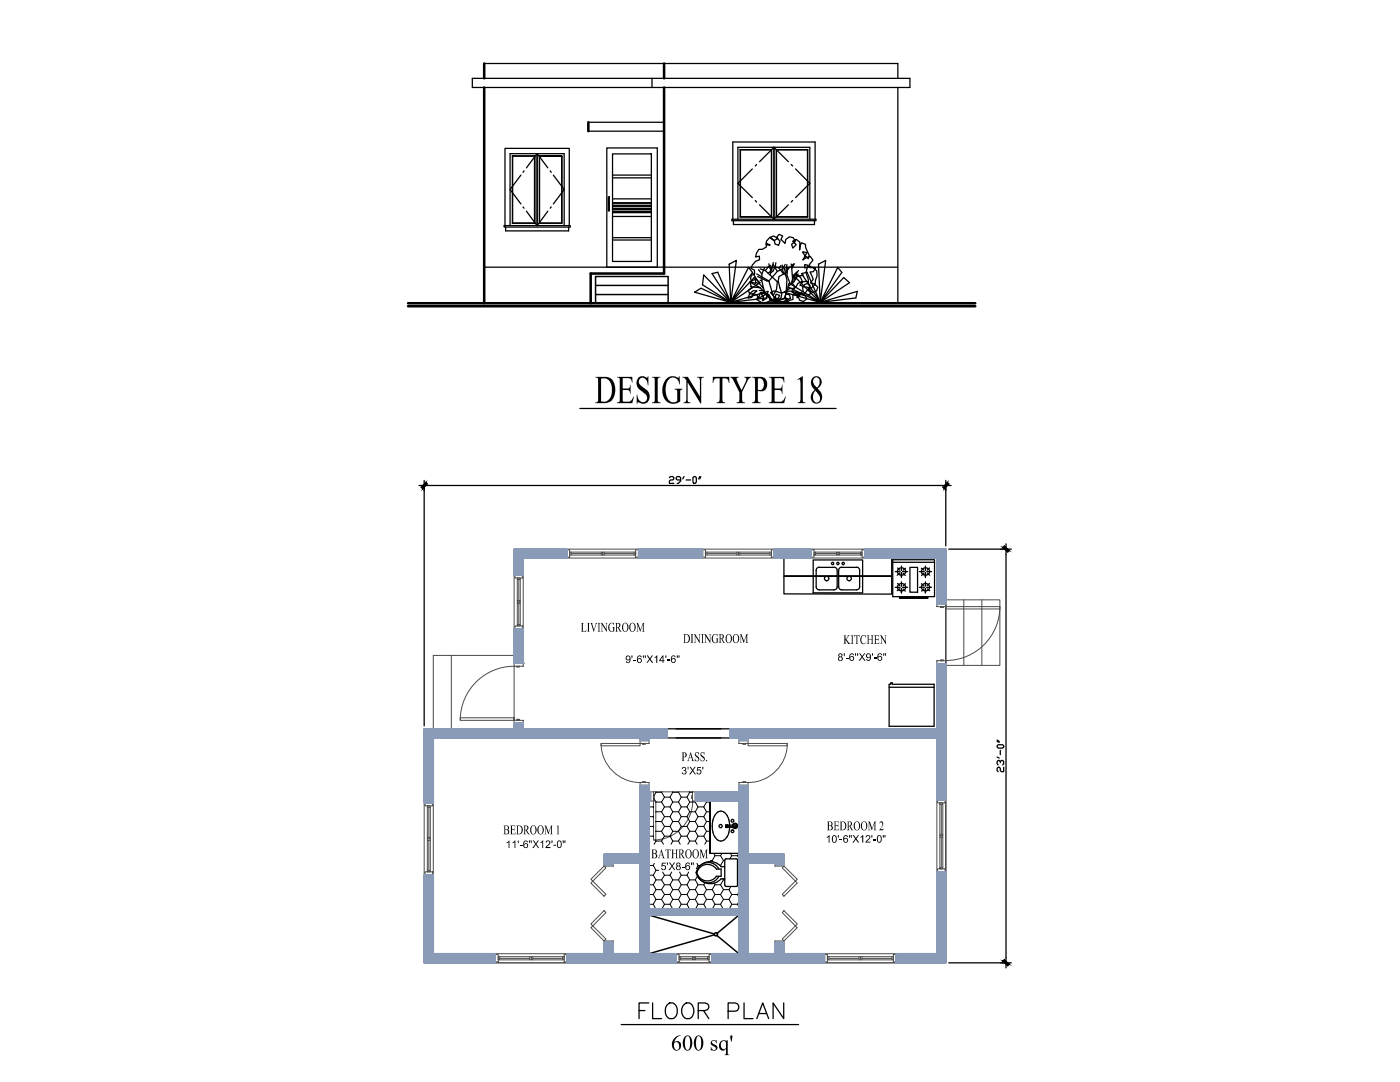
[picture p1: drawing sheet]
<svg xmlns="http://www.w3.org/2000/svg" width="279mm" height="216mm" viewBox="0 0 279 216" stroke-linecap="round" stroke-linejoin="round" font-family="sans-serif">
<defs><g id="words">
<text font-size="8.8" x="118.7" y="80.4">DESIGN TYPE 18</text>
<text font-size="6.6" x="126.3" y="204.6">FLOOR PLAN</text>
<text font-size="4.9" x="133.9" y="209.6">600 sq'</text>
<g font-size="2.9">
<text x="115.9" y="126">LIVINGROOM</text>
<text x="136.3" y="128.3">DININGROOM</text>
<text x="168.3" y="128.5">KITCHEN</text>
<text x="136" y="151.9">PASS.</text>
<text x="100.4" y="166.5">BEDROOM 1</text>
<text x="165" y="165.7">BEDROOM 2</text>
<text x="129.9" y="171.3">BATHROOM</text>
</g>
<g font-size="2.3">
<text x="167.2" y="131.9">8'-6''X9'-6&quot;</text>
<text x="124.8" y="132.3">9'-6''X14'-6&quot;</text>
<text x="136" y="154.5">3'X5'</text>
<text x="100.9" y="169.2">11'-6&quot;X12'-0&quot;</text>
<text x="131.9" y="173.6">5'X8-6&quot;</text>
<text x="164.8" y="168.2">10'-6&quot;X12'-0&quot;</text>
</g>
</g></defs>
<!-- layer: Doors -->
<g fill="none" stroke="#4b4b4b" stroke-width=".2">
<path d="M102.6 109.6h10.5v1.8h-8.7v3.3h-1.8zM102.6 114.7v10.8M102.8 114.7h1.5v.6h-1.5zM103.2 115.3h.6v4.8h-.6zM103.2 115.6h.6M103.2 119.8h.6M103.5 115.6v4.2M104.4 114.7v10.8M113.1 109.7h.6v1.5h-.6zM113.1 111.4h14.4M113.1 109.6h14.4M113.7 110.2h6.6v.6h-6.6z"/>
<path d="M114 110.5h6M114 110.2v.6M120 110.2v.6M120.3 110.2h6.6v.6h-6.6zM120.6 110.5h6M120.6 110.2v.6M126.6 110.2v.6M126.9 109.7h.6v1.5h-.6zM127.5 109.6h12.7v1.8h-12.7zM140.2 109.7h.6v1.5h-.6zM140.2 111.4h14.3M140.2 109.6h14.3"/>
<path d="M140.8 110.2h6.5v.6h-6.5zM141.1 110.5h6M141.1 110.2v.6M147.1 110.2v.6M147.3 110.2h6.7v.6h-6.7zM147.6 110.5h6.1M147.6 110.2v.6M153.7 110.2v.6M154 109.7h.5v1.5h-.5zM154.5 109.6h7.3v1.8h-7.3zM161.8 109.7h.7v1.5h-.7zM161.8 111.4h10.8"/>
<path d="M161.8 109.6h10.8M162.5 110.2h4.7v.6h-4.7zM162.8 110.2v.6M162.8 110.5h4.1M166.9 110.2v.6M167.2 110.2h4.8v.6h-4.8zM167.5 110.5h4.2M167.5 110.2v.6M171.7 110.2v.6M172 109.7h.6v1.5h-.6zM172.6 109.6h16.2v10.9h-1.8v-9.1h-14.4zM188.8 109.6v82.5h-104.1"/>
<path d="M188.8 119.7h10.7v13.1h-10.7zM192.3 119.7v13.1M195.9 119.7v13.1M90.1 130.8v14.6M102.6 125.5h1.8v6.8h-1.8zM102.6 132.3h1.8v.6h-1.8zM102.6 132.9v10.8h-10.8v-.5h10.8v.5M102.6 130.8h-16.1v14.6M102.6 132.9a10.8 10.8 0 0 0-10.8 10.8M102.8 124.9h1.5v.6h-1.5zM103.1 132.9h.6v.2h-.6zM103.2 120.1h.6v4.8h-.6z"/>
<path d="M103.2 124.6h.6M103.2 120.4h.6M103.5 120.4v4.2M187 120.5h1.8v.5h-1.8zM187 131.8h1.8v.6h-1.8zM187.7 121h.6v.2h-.6zM187.7 131.7h.6v.1h-.6zM188.8 121h10.7v.5h-10.7zM188.8 120.3v71.8M199.5 121a10.8 10.8 0 0 1-10.7 10.8M84.7 145.4h17.9v-1.1h1.8v1.1h28.7v1.8h-3.6v.6h-1.8v-.6h-41.2v13h-1.8zM102.6 143.7h1.8v.6h-1.8z"/>
<path d="M103.1 143.5h.6v.2h-.6zM120 148.4h7.7v.4h-7.7zM120 148.3a7.8 7.8 0 0 0 7.8 7.8M127.7 156.7h1.8v1.3h.3v1.8h-.3v21.6h18v-21.6h-8.7v-1.8h8.7v-1.3h1.8v13.7h7.1v2.1h-1.7v-.3h-5.4v18.1h5.4v-2.2h1.7v2.2h8.1v1.8h-22.4v-1.8h5.4v-7.7h-18v7.7h5.4v1.8h-21.7v-1.8h7.4v-2.2h1.8v2.2h5.3v-18.1h-5.3v.3h-1.8v-2.1h7.1zM127.7 147.8h1.8v.6h-1.8zM127.7 156.1h1.8v.6h-1.8zM128.2 148.4h.6v.1h-.6zM128.2 156h.6v.1h-.6zM129.8 158h.6v1.8h-.6zM130.4 158.8h.2v.6h-.2zM130.4 159.8h.5v7.8h-.5zM130.4 158h7.8"/>
<path d="M133.1 145.4v1.8M138 158.8h.2v.6h-.2zM138.2 158h.6v1.8h-.6zM138.2 159.8a7.8 7.8 0 0 1-7.8 7.8M145.7 145.4h41.3v-13h1.8v27.2h-1.8v-12.4h-37.7v.6h-1.8v-.6h-1.8zM145.7 145.4v1.8M147.5 147.8h1.8v.6h-1.8zM147.5 156.1h1.8v.6h-1.8zM148.2 148.4h.6v.1h-.6zM148.2 156h.6v.1h-.6zM149.3 148.4h7.8v.4h-7.8zM157.1 148.3a7.8 7.8 0 0 1-7.8 7.8"/>
<path d="M187 159.6v14.4M187.1 159.6h1.5v.6h-1.5zM84.7 174.6h1.8v15.7h12.3v1.8h-14.1zM84.7 160.2v14.4M84.8 174h1.5v.6h-1.5zM84.8 160.2h1.5v.6h-1.5zM85.3 167.4h.6v6.6h-.6zM85.3 160.8h.6v6.6h-.6zM85.3 173.7h.6M85.3 167.7h.6M85.3 161.1h.6M85.3 167.1h.6"/>
<path d="M85.6 161.1v6M85.6 167.7v6M86.5 160.2v14.4M117.9 176.2l.4-.4 2.6 2.6-.3 .4zM120.6 172.5h1.8v.3h-1.8zM120.6 172.8l.3 .4-2.6 2.6-.4-.4zM154.7 172.5h1.7v.3h-1.7zM156.1 173.2l.3-.4 2.7 2.6-.4 .4zM156.1 178.4l2.6-2.6 .4 .4-2.7 2.6zM187 174h1.8v18.1h-9.9v-1.8h8.1zM187.1 173.4h1.5v.6h-1.5zM187.6 166.8h.6v6.6h-.6z"/>
<path d="M187.6 160.2h.6v6.6h-.6zM187.6 167.1h.6M187.6 173.1h.6M187.6 160.5h.6M187.6 166.5h.6M187.9 160.5v6M187.9 167.1v6M98.8 190.5h.6v1.5h-.6zM98.8 190.3h14.4M98.8 192.1h14.4M99.4 190.9h6.6v.6h-6.6zM99.7 191.2h6"/>
<path d="M99.7 190.9v.6M105.7 190.9v.6M106 190.9h6.6v.6h-6.6zM106.3 191.2h6M106.3 190.9v.6M112.3 190.9v.6M112.6 190.5h.6v1.5h-.6zM117.9 185.1l.4-.3 2.6 2.6-.3 .4zM120.6 187.8h1.8v.3h-1.8zM120.6 181.7l.3 .4-2.6 2.7-.4-.4zM134.9 190.5h.6v1.5h-.6zM134.9 190.3h7.2"/>
<path d="M134.9 192.1h7.2M135.5 190.9h3v.6h-3zM135.8 190.9v.6M135.8 191.2h2.4M138.2 190.9v.6M138.5 190.9h3v.6h-3zM138.8 191.2h2.4M138.8 190.9v.6M141.2 190.9v.6M141.5 190.5h.6v1.5h-.6zM154.7 187.8h1.7v.3h-1.7zM156.1 187.4l2.6-2.6 .4 .3-2.7 2.7z"/>
<path d="M156.4 181.7l2.7 2.7-.4 .4-2.6-2.7zM164.5 190.5h.6v1.5h-.6zM164.5 190.3h14.4M164.5 192.1h14.4M165.1 190.9h6.6v.6h-6.6zM165.4 191.2h6M165.4 190.9v.6M171.4 190.9v.6M171.7 190.9h6.6v.6h-6.6zM172 191.2h6M172 190.9v.6M178 190.9v.6"/>
<path d="M178.3 190.5h.6v1.5h-.6z"/>
</g>
<!-- layer: A-ANNO-DIM-14 -->
<g fill="none" stroke="#000" stroke-width=".25">
<path d="M84.7 96.9v47.9M85.7 96.9h102M133.6 95.3l.2-.2h.5l.2 .2v.3l-.2 .2h-.5l-.2 .2v.4h.9M135.8 95.8h-.6l-.3-.2v-.3l.3-.2h.4l.2 .2v.7l-.4 .4h-.2M136.5 95.1l-.2 .5M136.9 95.8h.9M138.3 95.3l.2-.2h.3l.2 .2v.9l-.2 .2h-.3l-.2-.2zM139.6 95.1l-.2 .5M139.9 95.1l-.3 .5M188.8 96.9v12M189.3 109.6h11.5M200.8 110.6v80.5"/>
<path d="M199 148.8l.2-.2h.9l.2 .4-.2 .3h-.9zM199 151.1l.4 .2M199 147.9l.4 .2M199 147.7l.4 .2M199.6 152.2l-.2-.5-.4 .2v.5l.2 .2M199.6 151.9l.3-.2 .4 .2v.5l-.2 .2M199.6 149.7v.9M200.3 153.1v.9h-.4l-.3-.2v-.5l-.2-.2-.4 .2v.5l.2 .2M189.3 192.1h11.5"/>
</g>
<!-- layer: 0 -->
<g fill="#000" stroke="#000" stroke-width=".2">
<path d="M84 97.2l.4 .4 .6-1.4zM85 96.2l.3 .4-.9 1z"/>
<path d="M189.1 96.2l-.6 1.4 .9-1zM189.1 96.2l-.6 1.4-.4-.4z"/>
<path d="M200.4 108.9l-.3 .3 1.4 .7zM200.1 109.2l1.4 .7-.4 .3z"/>
<path d="M200.1 191.8l1 1 .4-.4zM200.1 191.8l.3-.4 1.1 1z"/>
</g>
<g fill="none" stroke="#000" stroke-width=".25">
<path d="M83.6 96.9h2.1M84.7 95.9v2M187.7 96.9h2.1M188.8 95.9v2M178.2 111.7h8.3v7.4h-8.3zM178.2 112.2h8.3M178.7 114.1h.9M178.7 117.2h.9M179.1 116.4l.5 .5M179.1 113.3l.5 .5M179.5 119.2h5.7v.2h-5.7zM179.6 117.5l-.5 .4"/>
<path d="M179.6 114.4l-.5 .4M179.8 119.1v.1M179.9 117.4v.9v-.9M179.9 114.3v.9v-.9M179.9 113v.8M179.9 116.1v.9M179.9 119.1v.1M180.1 114.1h1M180.1 117.2h1M180.2 117.5l.5 .5M180.2 114.4l.5 .4M180.7 116.5l-.5 .4"/>
<path d="M180.7 113.4l-.5 .4M181.6 113.2h1.5v5h-1.5zM183.5 114.1h1M183.5 117.2h1M183.9 113.4l.4 .4M183.9 116.5l.4 .4M184.3 114.4l-.4 .4M184.3 117.5l-.4 .5M184.7 114.3v.9v-.9M184.7 117.4v.9v-.9M184.7 113v.8M184.7 116.1v.9"/>
<path d="M184.8 119.1v.1M184.9 119.1v.1M184.9 114.1h1M184.9 117.2h1M185.1 114.4l.4 .4M185.1 117.5l.4 .4M185.5 113.3l-.5 .5M185.5 116.4l-.5 .5M199.7 109.6h2.1M200.8 108.5v2.1M141.7 159.8h5.8v10.5h-5.8M141.7 159.8v10.5v-10.5"/>
<path d="M139.3 173.3a2.35 2.35 0 0 1 4.2 .1M139.3 174.9a2.26 2.26 0 0 0 2.1 1.3 2.26 2.26 0 0 0 2.1-1.3M142.6 166.9a1.25 1.25 0 0 0 1.9 .7M143 174.8a2.18 2.18 0 0 1-2.2 .9 2.18 2.18 0 0 1-1.7-1.6 2.19 2.19 0 0 1 1.7-1.6 2.19 2.19 0 0 1 2.2 .9h.9v1.5h-.9M143.9 175.4h.7M144.5 162a1.34 1.34 0 0 0-2 1 4.8 4.8 0 0 0 .1 4M144.5 162a4.2 4.2 0 0 1 .6 5M144.6 171.7l.1 5 .2 .2h2l.3-.3M144.6 172.9h-.7a2.9 2.9 0 0 0-5 1.2 2.9 2.9 0 0 0 5 1.2M144.9 165.1v-.5h2.1v.5h-2.2v-.5h.4v.5M144.9 164.9h2.1M144.9 171.4h2"/>
<path d="M145 171.3l-.4 .4M145.1 166.9l-.6 .7M145.1 164.6v.5M146.2 164.6a.53 .53 0 0 1 .8-.2 .53 .53 0 0 1 0 .8 .53 .53 0 0 1-.8-.2M146.3 164.6a.4 .4 0 0 1 .6-.1 .4 .4 0 0 1 .1 .6 .4 .4 0 0 1-.6-.1M146.9 171.3l.3 .4M147.2 171.7v4.9M199.7 192.1h2.1M200.8 191.1v2"/>
<circle cx="180" cy="114.1" r=".79"/>
<circle cx="180" cy="117.2" r=".79"/>
<circle cx="184.7" cy="117.2" r=".79"/>
<circle cx="184.7" cy="114.1" r=".79"/>
<circle cx="143.8" cy="164.8" r=".32"/>
<circle cx="146.2" cy="165.9" r=".28"/>
<circle cx="146.2" cy="163.8" r=".28"/>
</g>
<g fill="none" stroke="#000" stroke-width=".3">
<path d="M118.9 57h14.4M118.9 58.8h14.4M118.9 60.6v-5.4h14.4v5.4M129.5 182.6l13.1 3.8M142.6 186.5l-13.1 3.8M143.1 186.7l4.4 3.6M147.5 182.6l-4.4 3.7"/>
<circle cx="142.9" cy="186.4" r=".32"/>
</g>
<!-- layer: A-DETL-DARK -->
<path d="M133.1 145.4h12.6M133.1 147.2h12.6" fill="none" stroke="#000" stroke-width=".25"/>
<!-- layer: A-DOOR -->
<path d="M156.4 111.4v7.1h21.6M178 111.4v7.1" fill="none" stroke="#000" stroke-width=".25"/>
<!-- layer: A-DOOR-HEAD -->
<path d="M178 114.9h-21.6h21.6" fill="none" stroke="#000" stroke-width=".2"/>
<!-- layer: A-FLOR-PFIX -->
<g fill="none" stroke="#000" stroke-width=".25">
<path d="M162.3 111.7h9.9v6.6h-9.9zM163.5 113.2h2.9M163.5 113.2a.61 .61 0 0 0-.6 .6v3.3a.61 .61 0 0 0 .6 .6h2.9a.61 .61 0 0 0 .7-.6v-3.3a.61 .61 0 0 0-.6-.6M168 113.2h2.9M168 113.2a.61 .61 0 0 0-.6 .6v3.3a.61 .61 0 0 0 .6 .6h2.9a.61 .61 0 0 0 .7-.6v-3.3a.61 .61 0 0 0-.7-.6"/>
<circle cx="165" cy="115.4" r=".44"/>
<circle cx="166.2" cy="112.4" r=".23"/>
<circle cx="167.2" cy="112.4" r=".23"/>
<circle cx="168.3" cy="112.4" r=".23"/>
<circle cx="169.5" cy="115.4" r=".44"/>
</g>
<!-- layer: A-FLOR-APPLIANCE -->
<path d="M177.4 136.5h.3v-.3h.3v.3h8.4v8.4h-9zM177.4 137.1h9" fill="none" stroke="#000" stroke-width=".25"/>
<!-- layer: A-DETL-DARK -->
<path d="M96.6 12.7v2.9M96.6 17.5v43M132.5 12.7v2.9M132.5 17.5v37.1h-14.6v5.9M117.4 24.4v1.8M81.4 60.5h113.2M81.4 61.1h113.2" fill="none" stroke="#000" stroke-width=".51"/>
<!-- layer: AUDIT_I_180222161247-1 -->
<g fill="none" stroke="#000" stroke-width=".25">
<path d="M94.3 15.6h87.3v1.9h-87.3zM96.6 12.7h82.6v2.9M130.1 15.6v1.9M179.2 17.5v43M102.3 31.1v13.4zM102.3 31.1h4.5v13.4v-13.4zM104 34.9l-2.2 2.9 2.2 2.9M104.6 34.1l-.2 .3M105.1 33.5l2.1-2.8v14.3l-2.1-2.9M107.6 31.1v13.4h4.5h-4.5zM107.6 31.1h4.5zM109.3 33.5l-2.1-2.8v14.3l2.1-2.9"/>
<path d="M109.8 34.1l.2 .3M110.4 34.9l2.2 2.9-2.2 2.9M112.1 31.1v13.4zM117.4 26.2h15.1M117.4 24.4h15.1M121.1 29.5h10.1v23.8h-10.1zM121.4 39.3h.2v2.8h-.2zM122.2 30.7h7.8v21.5h-7.8zM122.2 34.9h7.8M122.2 35.5h7.8M122.2 39.7h7.8M147.7 29.9h6.3"/>
<path d="M147.7 29.9h.1M147.7 29.9l.1 13.3M147.8 29.9h6.2v13.4v-13.4M147.8 29.9v13.3M150.1 33.7l-2.8 2.9 2.8 2.8M151 32.8l-.3 .3M154.5 29.4l-2.9 2.9M154.5 29.4l2.8 2.9M154.5 29.4v14.3M154.9 29.9h6.3M157.9 32.8l.3 .3M158.8 33.7l2.8 2.9-2.8 2.8"/>
<path d="M161.1 29.9l.1 13.4zM161.2 29.9h-6.3v13.4h6.3l-6.2-.1v-13.3M100.6 45h13.2v.3h-13.2zM100.8 45v-15.4h12.8v15.4M100.9 45.3v.8h12.6v-.8M101.8 45v-14.3h10.8v14.3M102.3 44.5h4.5zM104.4 41.3l.2 .2M110 41.3l-.2 .2M122.2 47.4h7.8M122.2 47.9h7.8M122.2 43.2h7.8"/>
<path d="M122.2 41.2h7.8M122.2 41.6h7.8M122.2 41h7.8M122.2 41.8h7.8M122.2 42.2h7.8M122.2 42.4h7.8M122.2 40.7h7.8M122.2 40.4h7.8M146.1 43.7h16.7v.3h-16.7zM146.2 43.7v-15.4h16.5v15.4M146.4 44v.8h16.1v-.8M147.3 43.7v-14.3h14.3v14.3"/>
<path d="M147.8 43.2l6.2 .1zM150.7 40l.3 .3M151.6 40.9l2.9 2.8M157.3 40.9l-2.8 2.8M158.2 40l-.3 .3M115.7 81.5h51.2M124 204.4h35.4"/>
</g>
<!-- layer: E-LIGHTING -->
<path d="M96.6 53.3h82.6" fill="none" stroke="#000" stroke-width=".25"/>
<!-- layer: 2150-VINES -->
<g fill="none" stroke="#000" stroke-width=".25">
<path d="M138.6 58.3l1.3-.8 5.9 2.8zM140.4 54.9l5.4 5.4-5.6-3.5zM142.1 54.6l1.1-.3 2.6 6zM145.5 52.7l1.5-.7-1.2 8.3zM149.4 53.4l.8 1-4.4 5.9zM150.5 55.4l1.2 1-5.9 3.9zM156.5 58.3l1.2-.8 6 2.8zM158.3 54.9l5.4 5.4-5.7-3.5zM160 54.6l1.1-.3 2.6 6zM163.4 52.7l1.4-.7-1.1 8.3zM167.2 53.4l.8 1-4.3 5.9zM168.4 55.4l1.1 1-5.8 3.9z"/>
<path d="M145.8 60.3l7.5-2.2-.3 1.4zM163.7 60.3l7.4-2.2-.3 1.4z"/>
</g>
<!-- layer: 2140-SHRUBS -->
<g fill="none" stroke="#000" stroke-width=".25">
<path d="M149.6 56.2l2.1 1.2-1.9-.2M150.3 54.5l1.2 2.1 .9 1-.4-1.5M150.9 56.4l.6 .2M151 54.7l2.4 1.4M151.2 55.2l1.9 .9h.3M151.4 53.8l.6 .9v1.4l-.3-.2M151.5 58h.7M151.7 57.4l1 1.1-.3-.9M151.7 53.7l1 .3M152.6 53.5l-.6 1.2M153.4 53.1l-.7 .9 2.4 2.2-.1 1.6-.7 1.2 .7 .8v.4l-1-.5-.6-.9-.7-.3M153.4 56.1l.9 2.9"/>
<path d="M153.4 52.6l.2 .8 .3 .3M153.7 52.9l.3 .6M154.2 53.2l-.4 .6-.1 1.1M154.3 52.8l.8 1.4M154.3 52.4l-.3 1.6-.7 .5M154.5 53.5l-.2 .6-.5 .4M154.8 52.4l-.1 1M155.5 53.5l.9 1.2M155.9 53l-.4 .5-.5-.2M156.1 52.9l.1 1.3 .7 .8M156.5 53.5l.5 2.4-.1 2.7M156.7 52.8l-.5 .9-1.1 .5-1.7 1.9"/>
<path d="M157 52.8l-.1 1.1 .2 .6M157.2 53.3l-.2 1.5 .7 1.9M157.7 53.1l-1 1.4-1.2 .7-.2 .9 .7 2.5-.1 .9-.9 .7M157.9 52.7l.2 .4M158.3 53.2l-.3 .4M158.4 52.7l-.3 .2-.1 .8 .2 2.1M158.4 53l-.3 .4M158.6 52.6l-.5 .5M159.1 55.2l-.7 1-1 .9-.9 2.4-1.5 .7M159.1 54.3l-.5 .7-.2 1.2M159.3 54.7l-.4 .3-.1 .7M159.4 54l-.8 .7-.7 2"/>
<path d="M160.3 54.8l-.8 .2-.7-.2 1 .5 .3 .8-.9 .5-.4 .7-.7 .3-.8-.3 .1-.7 .7-.1 .6 .8-.5 .8h-.7l-1.6 .4-1.4-.4-.7 .3 .7 .8v.8h-.8l-.8 .4h-.9l-1.1-.7 .6-.6 .3-.8h.7l1.3 1.5 .7-.1 .7 .4 .7-.4 .9-.1 .5 .7-1.4 .2-.7-.2 .3-.7-.8-.1 .2-.8 .7 .2-.4 .8-1.5 .2-.3-.7-.8-.6h-.7l.4 .7-.1 .7 .9-.5-.2-.8-1.7 .9v-.7l-1-.3-.1 .7-.8 .2 .3-.9h.7l.8-.5-.8-.1-.7 .6-.3-.7 .8-.5-.3-.7 .3-.7 .7-.2v.7l-.8-.2-.2-.7 .1-.7 .7-.2v-.8l-.8-.4 .4-.7 .6-.7 .8-.3-.1-.7-.7 .2 .2-.8 .5-.7h.6l.8-.5 .1-.7 .7 .3-.8-.1 .1-.7 .6-.7 .8-.3 .8 .5-.7 .4-.7-.5 .7 .5 .2 .7 .7 .3 .3-.9-.7-.7 .5-.6 .7 .3-.3 .7 .8 .8 .1-.8 .8-.5 .7 .1 .4 .8-.7 .5 .2 .8 .7-.7-.7-.7 .7-.3 .7 .5v1.6v-.7l.4-.8 .7 .3 .1 .8 .7 1.4-.2 .7-.7-.6-.4-.7 .8 .1-.8 1.5 .7-.5 .8-.2 .5 .7-.6 .8v.7h.7l.7 .7 .1 .9-.4 1.7-.7 .7-.7 .3a2.01 2.01 0 0 1-3.3 .5l.8 .1 .8 .3 .7-.5-.1-.7 .4-.7 .7-.1v-.8l-.4-1.5 .4-1.4-.7-.1v.7l.7-.2 1.5 .2-.5 .7-.6 .1 .6 1.4-.6 .7 .8 .3 .7 .6-.2 .8-.8 .3-.9-.6 .4-.8-.7-.9-.7 .1-.7 .7 1.7 .4 .5 .8-.1 .6-1 .2-.8-.2h-.7l-.1 .7 .7-.7 .8 .2 .5 .7-.8 .6-.7-.3-.6-1.6-.8 .6 .1 .8-.8 .3-.8-.7 .1-.7 .8 .2 .2 .7-1.4 .7M153.4 60.6l1.2-.4h.7l1.6 .4M154.6 60.2l-2.9 .4M155 60.2h2l1.1 .4"/>
</g>
<!-- layer: Details 1$0$A-SECT-XFINE -->
<g fill="none" stroke="#000" stroke-width=".2">
<path d="M130.5 159.4l.3 .4M130.9 158v.1M130.9 158.1h1.1M130.9 158.1l-.4 .7M132 158.1l.6 1M132.1 158l-.1 .1M132.6 159.1h1.1M132.6 159.1l-.6 .9M133.7 159.1l.6 .9M134.2 158l.1 .1M134.3 158.1h1.1M134.3 158.1l-.6 1"/>
<path d="M135.4 158.1l.6 1M135.5 158l-.1 .1M136 159.1h1.1M136 159.1l-.6 .9M137.1 159.1l.6 .9M137.6 158l.1 .1M137.7 158.1h.5M137.7 158.1l-.6 1M138.9 159.8l-.1 .2M140.9 159.8l.1 .2M129.5 161h.9M129.5 163h.9"/>
<path d="M129.5 164.9h.9M129.5 166.8h.9M129.5 172.7h.9M129.5 174.6h.9M129.5 176.5h.9M129.5 178.5h.9M130.4 178.5l.5 1M130.4 176.5l.5 1M130.4 174.6l.5 1M130.4 172.7l.5 1M130.4 166.8v.2M130.4 164.9v.1"/>
<path d="M130.4 163v.1M130.4 161v.1M130.4 160.9v.1M130.4 162.8v.2M130.4 164.8v.1M130.4 166.7v.1M130.6 172.3l-.2 .4M130.8 167.6l.1 .2M130.9 165.8v.1M130.9 160h1.1M130.9 162h1.1M130.9 163.9h1.1"/>
<path d="M130.9 165.9h1.1M130.9 167.8h1.1M130.9 173.7h.6M130.9 175.6h1.1M130.9 177.5h1.1M130.9 179.5h1.1M130.9 165.9h.1M130.9 167.8l-.4 .7M130.9 173.7l-.5 .9M130.9 175.6l-.5 .9M130.9 177.5l-.5 1M130.9 179.5l-.5 .9"/>
<path d="M132 179.5l.6 .9M132 177.5l.6 1M132 175.6l.6 .9M132 167.8l.4 .7M132 165.9l.6 .9M132 163.9l.6 1M132 162l.6 1M132 160l.6 1M132.2 174l.4 .6M132.6 161h1.1M132.6 163h1.1M132.6 164.9h1.1"/>
<path d="M132.6 166.8h1.1M132.6 174.6h1.1M132.6 176.5h1.1M132.6 178.5h1.1M132.6 161l-.6 1M132.6 163l-.6 .9M132.6 164.9l-.6 1M132.6 166.8l-.6 1M132.6 174.6l-.6 1M132.6 176.5l-.6 1M132.6 178.5l-.6 1M133.7 166.8h.1"/>
<path d="M133.7 178.5l.6 1M133.7 176.5l.6 1M133.7 174.6l.6 1M133.7 166.8l.6 1M133.7 164.9l.6 1M133.7 163l.6 .9M133.7 161l.6 1M134.1 174l-.4 .6M134.3 160h1.1M134.3 162h1.1M134.3 163.9h1.1M134.3 165.9h1.1"/>
<path d="M134.3 167.8h1.1M134.3 175.6h1.1M134.3 177.5h1.1M134.3 179.5h1.1M134.3 160l-.6 1M134.3 162l-.6 1M134.3 163.9l-.6 1M134.3 165.9l-.6 .9M134.3 167.8l-.4 .7M134.3 175.6l-.6 .9M134.3 177.5l-.6 1M134.3 179.5l-.6 .9"/>
<path d="M135.4 179.5l.6 .9M135.4 177.5l.6 1M135.4 175.6l.6 .9M135.4 167.8l.3 .7M135.4 165.9l.6 .9M135.4 163.9l.6 1M135.4 162l.6 1M135.4 160l.6 1M135.6 174l.4 .6M136 161h1.1M136 163h1.1M136 164.9h1.1"/>
<path d="M136 166.8h1.1M136 174.6h1.1M136 176.5h1.1M136 178.5h1.1M136 161l-.6 1M136 163l-.6 .9M136 164.9l-.6 1M136 166.8l-.6 1M136 174.6l-.6 1M136 176.5l-.6 1M136 178.5l-.6 1M137.1 178.5l.6 1"/>
<path d="M137.1 176.5l.6 1M137.1 174.6l.6 1M137.1 166.8l.6 1M137.1 164.9l.6 1M137.1 163l.6 .9M137.1 161l.6 1M137.4 174l-.3 .6M137.7 160h1.1M137.7 162h1.1M137.7 163.9h1.1M137.7 165.9h1.1M137.7 167.8h1.1"/>
<path d="M137.7 175.6h1.1M137.7 177.5h1.1M137.7 179.5h1.1M137.7 160l-.6 1M137.7 162l-.6 1M137.7 163.9l-.6 1M137.7 165.9l-.6 .9M137.7 167.8l-.4 .7M137.7 175.6l-.6 .9M137.7 177.5l-.6 1M137.7 179.5l-.6 .9M138.8 179.5l.5 .9"/>
<path d="M138.8 177.5l.5 1M138.8 175.6l.5 .9M138.8 167.8l.3 .7M138.8 165.9l.5 .9M138.8 163.9l.5 1M138.8 162l.5 1M138.8 160l.5 1M139.2 174.9l-.4 .7M139.3 161h1.1M139.3 163h1.1M139.3 164.9h1.1M139.3 166.8h1.1"/>
<path d="M139.3 176.5h1.1M139.3 178.5h1.1M139.3 161l-.5 1M139.3 163l-.5 .9M139.3 164.9l-.5 1M139.3 166.8l-.5 1M139.3 176.5l-.5 1M139.3 178.5l-.5 1M140.4 178.5l.6 1M140.4 176.5l.6 1M140.4 166.8l.6 1M140.4 164.9l.6 1"/>
<path d="M140.4 163l.6 .9M140.4 161l.6 1M140.7 176.2l-.3 .3M141 160h.7M141 162h.7M141 163.9h.7M141 165.9h.7M141 167.8h.7M141 177.5h1.1M141 179.5h1.1M141 160l-.6 1M141 162l-.6 1"/>
<path d="M141 163.9l-.6 1M141 165.9l-.6 .9M141 167.8l-.3 .7M141 177.5l-.6 1M141 179.5l-.6 .9M142.1 179.5l.6 .9M142.1 177.5l.6 1M142.5 176.2l.2 .3M142.7 170.7h1.1M142.7 176.5h1.1M142.7 178.5h1.1M142.7 176.5l-.6 1"/>
<path d="M142.7 178.5l-.6 1M143.7 172.7h.1M143.8 178.5l.6 1M143.8 176.5l.6 1M143.8 172.7l.2 .2M143.8 170.7l.6 1M144.1 170.3l-.3 .4M144.2 175.4l.2 .2M144.4 171.7h.2M144.4 175.6h.2M144.4 177.5h1.1M144.4 179.5h1.1"/>
<path d="M144.4 171.7l-.6 1M144.4 175.6l-.6 .9M144.4 177.5l-.6 1M144.4 179.5l-.6 .9M145.5 179.5l.5 .9M145.5 177.5l.5 1M145.8 170.3l.2 .4M145.9 176.9l-.4 .6M146 170.7h1.2M146 178.5h1.2M146 170.7l-.3 .7M146 178.5l-.5 1"/>
<path d="M147.2 172.7h.1M147.2 174.6h.1M147.2 176.5h.1M147.2 178.5l.3 .5M147.2 176.5l.3 .6M147.2 174.6l.3 .5M147.2 172.7l.3 .5M147.2 170.7l.3 .6M147.4 170.3l-.2 .4M147.5 172.1l-.3 .6M147.5 174.1l-.3 .5M147.5 176l-.3 .5"/>
<path d="M147.5 178l-.3 .5M147.5 179.9l-.3 .5M129.5 180.4h.9M130.4 180.4l.5 1M132.6 180.4h1.1M132.6 180.4l-.5 1M133.7 180.4l.6 1M136 180.4h1.1M136 180.4l-.6 1M137.1 180.4l.5 1M139.3 180.4h1.1M139.3 180.4l-.5 1"/>
<path d="M140.4 180.4l.6 1M142.7 180.4h1.1M142.7 180.4l-.6 1M143.8 180.4l.5 1M146 180.4h1.2M146 180.4l-.5 1M147.2 180.4l.3 .6"/>
</g>
<!-- layer: Walls_  Normal -->
<g fill="none" stroke="#899bb6" stroke-width=".34">
<path d="M102.6 112.3l2.8-2.7-2.8 2.8M102.6 113.8l1.8-1.8-1.8 1.9M102.6 109.6h.1M102.7 109.6l-.1 .1M102.8 109.6l-.2 .1M102.9 109.6l-.3 .2M102.9 109.6l-.3 .3M103 109.6l-.4 .3M103 109.6l-.4 .4M103.1 109.6l-.5 .4M103.2 109.6l-.6 .5M103.2 109.6l-.6 .6"/>
<path d="M103.3 109.6l-.7 .7M103.3 114.7l1.1-1.1-1 1.1M103.4 109.6l-.8 .8M103.5 109.6l-.9 .9M103.6 109.6l-1 .9M103.7 109.6l-1.1 1M103.7 109.6l-1.1 1.1M103.8 109.6l-1.2 1.1M103.8 109.6l-1.2 1.2M103.9 109.6l-1.3 1.2M103.9 109.6l-1.3 1.3M104 109.6l-1.4 1.4"/>
<path d="M104.1 109.6l-1.5 1.4M104.1 109.6l-1.5 1.5M104.2 114.7l.2-.2-.2 .2M104.2 109.6l-1.6 1.6M104.3 109.6l-1.7 1.7M104.4 109.6l-1.8 1.8M104.4 111.4l-1.8 1.9M104.4 111.5l-1.8 1.8M104.4 111.6l-1.8 1.7M104.4 111.6l-1.8 1.9M104.4 111.7l-1.8 1.8M104.4 111.8l-1.8 1.8"/>
<path d="M104.4 111.8l-1.8 1.9M104.4 111.9l-1.8 1.8M104.4 112.2l-1.8 1.8M104.4 112.2l-1.8 1.9M104.4 112.4l-1.8 1.8M104.4 112.5l-1.8 1.8M104.4 112.6l-1.8 1.8M104.4 112.7l-1.8 1.8M104.4 112.8l-1.8 1.8M104.4 112.9l-1.8 1.8M104.4 113l-1.7 1.7M104.4 113.1l-1.6 1.6"/>
<path d="M104.4 113.2l-1.5 1.5M104.4 113.3l-1.5 1.4M104.4 113.3l-1.4 1.4M104.4 113.4l-1.3 1.3 1.3-1.2M104.4 113.5l-1.2 1.2M104.4 113.7l-1 1M104.4 113.8l-.9 .9M104.4 113.9l-.8 .8M104.4 114.1l-.7 .6M104.4 114.1l-.6 .6M104.4 114.3l-.4 .4 .4-.4M104.4 114.4l-.4 .3"/>
<path d="M104.4 114.6l-.1 .1M104.4 114.7h.1M104.5 109.6l-1.9 1.9M104.5 111.4l1.7-1.8-3.6 3.5M104.6 109.6l-2 2M104.7 109.6l-2.1 2M104.8 109.6l-2.2 2.1M104.8 109.6l-2.2 2.2M104.9 109.6l-2.3 2.3M104.9 111.4l1.9-1.8-1.8 1.8M105 109.6l-2.4 2.3M105.1 109.6l-2.5 2.4"/>
<path d="M105.1 109.6l-2.5 2.5M105.2 109.6l-2.6 2.6M105.3 109.6l-2.7 2.6M105.3 111.4l1.7-1.8-1.7 1.8M105.5 109.6l-2.9 2.8M105.6 109.6l-3 2.9M105.6 109.6l-3 3M105.7 109.6l-3.1 3M105.8 109.6l-3.2 3.1M105.8 111.4l1.8-1.8-1.8 1.8M105.8 109.6l-3.2 3.2 3.3-3.2M106 109.6l-3.4 3.3"/>
<path d="M106 109.6l-3.4 3.4M106.1 109.6l-3.5 3.4M106.1 111.4l1.8-1.8-1.7 1.8M106.3 109.6l-1.8 1.8 1.9-1.8M106.4 109.6l-1.8 1.8M106.5 109.6l-1.8 1.8M106.6 109.6l-1.8 1.8M106.7 109.6l-1.8 1.8M106.8 109.6l-1.7 1.8M106.8 111.4l1.9-1.8-1.7 1.8M106.9 109.6l-1.8 1.8 1.9-1.8M107 109.6l-1.8 1.8"/>
<path d="M107.2 109.6l-1.8 1.8 1.8-1.8M107.3 109.6l-1.8 1.8M107.4 109.6l-1.8 1.8M107.5 109.6l-1.8 1.8M107.7 109.6l-1.8 1.8 1.8-1.8M107.7 111.4l1.8-1.8-1.7 1.8M107.8 109.6l-1.8 1.8M107.9 109.6l-1.9 1.8M108.1 109.6l-1.9 1.8M108.1 109.6l-1.8 1.8M108.1 109.6l-1.7 1.8M108.3 109.6l-1.9 1.8"/>
<path d="M108.3 109.6l-1.8 1.8M108.4 109.6l-1.8 1.8M108.5 109.6l-1.9 1.8M108.5 109.6l-1.7 1.8 1.8-1.8M108.6 111.4l1.8-1.8-1.7 1.8M108.8 109.6l-1.8 1.8M108.9 109.6l-1.9 1.8M109 109.6l-1.8 1.8M109.1 109.6l-1.8 1.8M109.2 109.6l-1.8 1.8M109.3 109.6l-1.8 1.8M109.4 109.6l-1.8 1.8 1.8-1.8"/>
<path d="M109.4 111.4l1.8-1.8-1.7 1.8M109.6 109.6l-1.7 1.8M109.7 111.4l1.8-1.8-1.7 1.8M109.8 109.6l-1.9 1.8M109.8 109.6l-1.8 1.8M109.8 109.6l-1.7 1.8M110 109.6l-1.9 1.8M110 109.6l-1.8 1.8M110.1 109.6l-1.8 1.8M110.2 109.6l-1.9 1.8M110.2 109.6l-1.8 1.8 1.9-1.8M110.3 111.4l1.8-1.8-1.8 1.8"/>
<path d="M110.3 109.6l-1.8 1.8M110.5 109.6l-1.8 1.8 1.9-1.8M110.6 111.4l1.7-1.8-1.7 1.8M110.6 109.6l-1.8 1.8M110.6 109.6l-1.7 1.8M110.7 109.6l-1.8 1.8M110.8 109.6l-1.8 1.8M110.9 109.6l-1.8 1.8M111 109.6l-1.8 1.8M111.1 109.6l-1.8 1.8 1.8-1.8M111.1 111.4l1.8-1.8-1.8 1.8M111.2 109.6l-1.8 1.8"/>
<path d="M111.3 109.6l-1.8 1.8 1.9-1.8M111.4 109.6l-1.8 1.8M111.6 109.6l-1.8 1.8M111.7 109.6l-1.9 1.8M111.7 109.6l-1.8 1.8M111.7 109.6l-1.7 1.8M111.7 111.4l1.4-1.4-1.3 1.4M111.8 109.6l-1.8 1.8M111.9 109.6l-1.8 1.8M112 109.6l-1.8 1.8M112.2 109.6l-1.8 1.8 1.9-1.8M112.3 109.6l-1.8 1.8"/>
<path d="M112.5 109.6l-1.9 1.8M112.5 109.6l-1.8 1.8M112.6 109.6l-1.8 1.8M112.6 111.4l.5-.6-.4 .6M112.7 109.6l-1.8 1.8M112.8 109.6l-1.8 1.8M113 109.6l-1.8 1.8M113 109.6l-1.7 1.8M113.1 109.7l-1.7 1.7M113.1 109.8l-1.6 1.6M113.1 109.8l-1.5 1.6M113.1 109.9l-1.4 1.5"/>
<path d="M113.1 110.1l-1.2 1.3M113.1 110.2l-1.1 1.2M113.1 110.3l-1.1 1.1M113.1 110.3l-1 1.1M113.1 110.4l-.9 1M113.1 110.5l-.8 .9M113.1 110.6l-.7 .8M113.1 110.7l-.6 .7M113.1 110.8l-.6 .6M113.1 111l-.4 .4M113.1 111.1l-.3 .3M113.1 111.1l-.2 .3 .2-.2"/>
<path d="M113.1 111.3l-.1 .1M113.1 111.3v.1M102.6 127.7l1.8-1.7-1.8 1.8M102.6 128l1.8-1.8-1.8 1.9M102.6 130l1.8-1.8-1.8 1.8M102.6 131.3l1.8-1.7-1.8 1.8M102.6 132.2l1.8-1.8-1.8 1.9M102.6 125.5h.1M102.7 125.5l-.1 .1M102.8 125.5l-.2 .2M102.9 125.5l-.3 .2M102.9 125.5l-.3 .3"/>
<path d="M103 125.5l-.4 .4M103.1 125.5l-.5 .5M103.2 125.5l-.6 .5M103.2 125.5l-.6 .6M103.3 125.5l-.7 .7M103.3 132.3l1.1-1.1-1 1.1M103.4 125.5l-.8 .8M103.5 125.5l-.9 .9M103.6 125.5l-1 1M103.7 125.5l-1.1 1M103.7 125.5l-1.1 1.1M103.8 125.5l-1.2 1.2"/>
<path d="M103.9 125.5l-1.3 1.2M103.9 125.5l-1.3 1.3M104 125.5l-1.4 1.4M104.1 125.5l-1.5 1.4M104.1 125.5l-1.5 1.5M104.2 132.3l.2-.2-.2 .2M104.2 125.5l-1.6 1.6M104.3 125.5l-1.7 1.6M104.3 125.5l-1.7 1.7M104.4 125.5l-1.8 1.8M104.4 125.6l-1.8 1.8M104.4 125.7l-1.8 1.8"/>
<path d="M104.4 125.8l-1.8 1.8M104.4 125.9l-1.8 1.8M104.4 126l-1.8 1.9M104.4 126.1l-1.8 1.8 1.8-1.7M104.4 126.3l-1.8 1.8M104.4 126.4l-1.8 1.8 1.8-1.8M104.4 126.5l-1.8 1.8M104.4 126.6l-1.8 1.8M104.4 126.7l-1.8 1.8M104.4 126.8l-1.8 1.8M104.4 126.9l-1.8 1.8M104.4 127l-1.8 1.8"/>
<path d="M104.4 127.1l-1.8 1.8M104.4 127.1l-1.8 1.9M104.4 127.2l-1.8 1.8M104.4 127.3l-1.8 1.8M104.4 127.4l-1.8 1.8M104.4 127.4l-1.8 1.9M104.4 127.5l-1.8 1.8M104.4 127.6l-1.8 1.8M104.4 127.6l-1.8 1.9M104.4 127.7l-1.8 1.9 1.8-1.8M104.4 127.9l-1.8 1.8M104.4 127.9l-1.8 1.9"/>
<path d="M104.4 128l-1.8 1.8M104.4 128.1l-1.8 1.8M104.4 128.3l-1.8 1.8M104.4 128.4l-1.8 1.7M104.4 128.4l-1.8 1.8M104.4 128.5l-1.8 1.8M104.4 128.6l-1.8 1.8M104.4 128.7l-1.8 1.8M104.4 128.8l-1.8 1.8M104.4 128.8l-1.8 1.9M104.4 128.9l-1.8 1.8M104.4 129l-1.8 1.8"/>
<path d="M104.4 129l-1.8 1.9M104.4 129.1l-1.8 1.8M104.4 129.2l-1.8 1.8M104.4 129.3l-1.8 1.8M104.4 129.8l-1.8 1.7M104.4 129.8l-1.8 1.8M104.4 129.4l-1.8 1.8M104.4 129.5l-1.8 1.8M104.4 130l-1.8 1.8M104.4 129.7l-1.8 1.8M104.4 130.2l-1.8 1.8M104.4 130.2l-1.8 1.9"/>
<path d="M104.4 129.9l-1.8 1.8M104.4 130.1l-1.8 1.8M104.4 130.3l-1.8 1.8M104.4 130.5l-1.8 1.8M104.4 130.6l-1.7 1.7M104.4 130.7l-1.7 1.6M104.4 130.7l-1.6 1.6M104.4 130.8l-1.5 1.5M104.4 130.9l-1.5 1.4M104.4 131l-1.4 1.3M104.4 131l-1.3 1.3 1.3-1.2M104.4 131.2l-1.2 1.1"/>
<path d="M104.4 131.4l-1 .9M104.4 131.5l-.9 .8M104.4 131.5l-.8 .8M104.4 131.6l-.7 .7M104.4 131.7l-.7 .6M104.4 131.7l-.6 .6M104.4 131.8l-.5 .5M104.4 131.9l-.4 .4 .4-.4M104.4 132l-.3 .3M104.4 132.2l-.1 .1M104.4 132.3h.1M84.7 149.5l1.8-1.8-1.8 1.9"/>
<path d="M84.7 150.3l1.8-1.7-1.8 1.8M84.7 151.5l1.8-1.8-1.8 1.9M84.8 145.4l-.1 .1M84.9 145.4l-.2 .3M85 145.4l-.3 .4M85.1 145.4l-.4 .5M85.2 145.4l-.5 .6M85.3 145.4l-.6 .7M85.4 145.4l-.7 .8M85.5 145.4l-.8 .9M85.6 145.4l-.9 1M85.8 145.4l-1.1 1.1"/>
<path d="M85.8 145.4l-1.1 1.2M86 145.4l-1.3 1.3M86 145.4l-1.3 1.4M86.2 145.4l-1.5 1.6M86.3 145.4l-1.6 1.6M86.4 145.4l-1.7 1.8M86.5 145.4l-1.8 1.8M86.5 147.3l-1.8 1.8M86.5 147.3l-1.8 1.9M86.5 147.4l-1.8 1.8M86.5 147.5l-1.8 1.8M86.5 147.5l-1.8 1.9"/>
<path d="M86.5 147.6l-1.8 1.9M86.5 147.8l-1.8 1.9M86.5 147.9l-1.8 1.8M86.5 148l-1.8 1.8M86.5 148.1l-1.8 1.8M86.5 148.2l-1.8 1.8M86.5 148.3l-1.8 1.8M86.5 148.4l-1.8 1.7M86.5 148.4l-1.8 1.8M86.5 148.5l-1.8 1.8M86.5 148.7l-1.8 1.8 1.8-1.7M86.5 148.8l-1.8 1.8"/>
<path d="M86.5 148.9l-1.8 1.8M86.5 149l-1.8 1.8M86.5 149.1l-1.8 1.8M86.5 149.2l-1.8 1.8M86.5 149.3l-1.8 1.8M86.5 149.3l-1.8 1.9M86.5 149.5l-1.8 1.7M86.5 149.5l-1.8 1.8M86.5 149.5l-1.8 1.9M86.5 149.7l-1.8 1.7M86.5 149.9l-1.8 1.8 1.8-1.8M86.5 150l-1.8 1.8"/>
<path d="M86.5 150.1l-1.8 1.8M86.5 150.2l-1.8 1.8M86.5 150.3l-1.8 1.8M86.6 147.2l1.7-1.8-1.7 1.8M86.6 145.4l-1.9 2M86.7 145.4l-2 2.1M86.8 145.4l-2.1 2.2M86.9 145.4l-2.2 2.3M87 145.4l-2.3 2.4M87.1 147.2l1.8-1.8-1.7 1.8M87.1 145.4l-2.4 2.5M87.2 145.4l-2.5 2.6"/>
<path d="M87.3 145.4l-2.6 2.7M87.4 147.2l1.7-1.8-1.7 1.8M87.4 145.4l-2.7 2.8M87.5 145.4l-2.8 2.9M87.7 145.4l-3 3M87.7 145.4l-3 3.1M87.9 145.4l-3.2 3.2M88 145.4l-3.3 3.3M88.1 145.4l-3.4 3.5M88.2 145.4l-3.5 3.5M88.3 145.4l-3.6 3.6M88.3 145.4l-1.8 1.8"/>
<path d="M88.5 145.4l-1.9 1.8M88.5 145.4l-1.8 1.8M88.5 145.4l-1.7 1.8M88.6 145.4l-1.8 1.8M88.7 145.4l-1.8 1.8M88.7 145.4l-1.8 1.8 1.9-1.8M88.8 145.4l-1.8 1.8M89 145.4l-1.8 1.8 1.8-1.8M89.1 145.4l-1.8 1.8M89.2 145.4l-1.8 1.8M89.3 145.4l-1.8 1.8M89.4 145.4l-1.8 1.8"/>
<path d="M89.4 145.4l-1.7 1.8M89.5 145.4l-1.8 1.8M89.6 145.4l-1.8 1.8M89.6 145.4l-1.7 1.8M89.7 145.4l-1.8 1.8M89.8 145.4l-1.8 1.8M89.9 145.4l-1.8 1.8M90 145.4l-1.8 1.8M90.1 145.4l-1.8 1.8M90.2 145.4l-1.9 1.8M90.2 145.4l-1.8 1.8M90.3 145.4l-1.8 1.8"/>
<path d="M90.4 145.4l-1.9 1.8M90.5 145.4l-1.9 1.8M90.5 145.4l-1.8 1.8M90.6 145.4l-1.8 1.8M90.7 145.4l-1.9 1.8M90.7 145.4l-1.8 1.8M90.8 145.4l-1.8 1.8M90.9 145.4l-1.8 1.8M90.9 145.4l-1.8 1.8 1.9-1.8M91.1 145.4l-1.8 1.8M91.1 145.4l-1.7 1.8M91.3 145.4l-1.9 1.8"/>
</g>
<circle cx="104.4" cy="132.3" r=".17" fill="#899bb6"/>
<path d="M84.7 152.3l1.8-1.8-1.8 1.8M86.5 150.3l-1.8 1.8M86.5 150.4l-1.8 1.8M91.3 145.4l-1.8 1.8M91.3 145.4l-1.7 1.8M91.5 145.4l-1.9 1.8M91.5 145.4l-1.8 1.8" fill="none" stroke="#899bb6" stroke-width=".34"/>
<circle cx="127.5" cy="109.6" r=".17" fill="#899bb6"/>
<g fill="none" stroke="#899bb6" stroke-width=".34">
<path d="M127.5 110.1l.5-.5-.5 .5M127.5 110.9l1.3-1.3-1.3 1.4M127.5 109.6h.1M127.6 109.6l-.1 .1M127.7 109.6l-.2 .2M127.8 109.6l-.3 .3M127.9 109.6l-.4 .4 .4-.4M128.1 109.6l-.6 .6M128.1 109.6l-.6 .7M128.2 109.6l-.7 .8M128.3 109.6l-.8 .9M128.4 109.6l-.9 .9"/>
<path d="M128.5 109.6l-1 .9M128.5 109.6l-1 1M128.6 109.6l-1.1 1.1M128.7 109.6l-1.2 1.2M128.7 109.6l-1.2 1.2 1.3-1.2M128.9 109.6l-1.4 1.5M129 109.6l-1.5 1.5M129.1 109.6l-1.6 1.7M129.2 109.6l-1.7 1.7M129.2 111.4l1.8-1.8-1.7 1.8M129.3 109.6l-1.8 1.8M129.4 109.6l-1.9 1.8"/>
<path d="M129.4 109.6l-1.8 1.8M129.5 109.6l-1.8 1.8M129.6 109.6l-1.9 1.8M129.6 109.6l-1.8 1.8M129.7 109.6l-1.8 1.8M129.8 109.6l-1.8 1.8M129.9 109.6l-1.8 1.8M130 109.6l-1.8 1.8M130 109.6l-1.7 1.8 1.8-1.8M130.1 111.4l1.8-1.8-1.7 1.8M130.2 109.6l-1.8 1.8M130.2 109.6l-1.7 1.8"/>
<path d="M130.3 109.6l-1.8 1.8M130.4 109.6l-1.8 1.8M130.5 109.6l-1.8 1.8M130.6 109.6l-1.8 1.8M130.7 109.6l-1.8 1.8M130.8 109.6l-1.9 1.8M130.8 109.6l-1.8 1.8M130.9 109.6l-1.8 1.8 1.9-1.8M130.9 111.4l1.8-1.8-1.7 1.8M131.2 109.6l-1.8 1.8M131.3 109.6l-1.9 1.8M131.3 109.6l-1.8 1.8"/>
<path d="M131.4 109.6l-1.8 1.8M131.5 109.6l-1.8 1.8M131.6 109.6l-1.8 1.8M131.7 109.6l-1.8 1.8M131.7 109.6l-1.8 1.8 1.9-1.8M131.8 111.4l1.8-1.8-1.7 1.8M132 109.6l-1.8 1.8M132.1 109.6l-1.8 1.8M132.2 109.6l-1.8 1.8M132.3 109.6l-1.8 1.8M132.4 109.6l-1.8 1.8M132.5 109.6l-1.8 1.8"/>
<path d="M132.6 109.6l-1.8 1.8 1.9-1.8M132.7 111.4l1.7-1.8-1.7 1.8M132.9 109.6l-1.9 1.8M133 109.6l-1.9 1.8M133 109.6l-1.8 1.8M133.1 109.6l-1.8 1.8M133.2 109.6l-1.9 1.8M133.2 109.6l-1.8 1.8M133.3 109.6l-1.8 1.8M133.4 109.6l-1.8 1.8M133.4 109.6l-1.8 1.8 1.9-1.8M133.4 111.4l1.8-1.8-1.7 1.8"/>
<path d="M133.8 109.6l-1.9 1.8M133.8 109.6l-1.8 1.8M133.8 109.6l-1.7 1.8M134 109.6l-1.9 1.8M134 109.6l-1.8 1.8M134 111.4l1.8-1.8-1.7 1.8M134.1 109.6l-1.8 1.8M134.2 109.6l-1.9 1.8M134.2 109.6l-1.8 1.8 1.9-1.8M134.3 111.4l1.8-1.8-1.7 1.8M134.4 109.6l-1.9 1.8M134.6 109.6l-1.9 1.8"/>
<path d="M134.6 109.6l-1.7 1.8M134.7 109.6l-1.8 1.8M134.8 109.6l-1.8 1.8M134.9 109.6l-1.8 1.8M135 109.6l-1.8 1.8M135.1 109.6l-1.8 1.8 1.8-1.8M135.1 111.4l1.8-1.8-1.7 1.8M135.2 109.6l-1.8 1.8M135.3 109.6l-1.8 1.8M135.4 109.6l-1.8 1.8 1.9-1.8M135.5 109.6l-1.8 1.8M135.5 109.6l-1.7 1.8"/>
<path d="M135.6 109.6l-1.8 1.8M135.7 109.6l-1.9 1.8M135.7 109.6l-1.8 1.8M135.7 109.6l-1.7 1.8M135.9 109.6l-1.8 1.8 1.9-1.8M136 111.4l1.8-1.8-1.8 1.8M136 109.6l-1.8 1.8M136.2 109.6l-1.8 1.8M136.3 109.6l-1.9 1.8 1.9-1.8M136.3 111.4l1.7-1.8-1.7 1.8M136.3 109.6l-1.7 1.8M136.4 109.6l-1.8 1.8"/>
<path d="M136.5 109.6l-1.9 1.8M136.5 109.6l-1.8 1.8M136.6 109.6l-1.8 1.8M136.7 109.6l-1.8 1.8M136.8 109.6l-1.8 1.8 1.8-1.8M136.8 111.4l1.8-1.8-1.7 1.8M136.9 109.6l-1.8 1.8M137 109.6l-1.8 1.8 1.9-1.8M137.1 111.4l1.8-1.8-1.8 1.8M137.1 109.6l-1.8 1.8M137.2 109.6l-1.8 1.8M137.2 109.6l-1.7 1.8"/>
<path d="M137.3 109.6l-1.8 1.8M137.4 109.6l-1.9 1.8M137.4 109.6l-1.8 1.8M137.4 109.6l-1.7 1.8M137.5 109.6l-1.8 1.8M137.6 109.6l-1.9 1.8M137.6 109.6l-1.8 1.8 1.9-1.8M137.7 109.6l-1.8 1.8M137.9 109.6l-1.8 1.8 1.9-1.8M138 111.4l1.7-1.8-1.7 1.8M138 109.6l-1.8 1.8M138.2 109.6l-1.9 1.8"/>
<path d="M138.2 109.6l-1.8 1.8M138.2 109.6l-1.7 1.8M138.3 109.6l-1.8 1.8M138.4 109.6l-1.8 1.8M138.5 109.6l-1.8 1.8M138.6 109.6l-1.8 1.8M138.7 109.6l-1.8 1.8 1.9-1.8M139.1 109.6l-1.9 1.8M139.1 109.6l-1.8 1.8M139.1 111.4l1.1-1.1-1.1 1.1M139.1 109.6l-1.7 1.8M139.3 109.6l-1.9 1.8"/>
<path d="M139.3 109.6l-1.8 1.8M139.3 109.6l-1.7 1.8M139.5 109.6l-1.9 1.8M139.5 109.6l-1.8 1.8M139.6 109.6l-1.8 1.8 1.9-1.8M139.9 109.6l-1.9 1.8M139.9 109.6l-1.7 1.8M139.9 111.4l.3-.3-.2 .3M140 109.6l-1.8 1.8M140.1 109.6l-1.9 1.8M140.2 109.6l-1.8 1.8M140.2 111.4h.1"/>
<path d="M140.2 109.7l-1.7 1.7M140.2 109.9l-1.6 1.5 1.6-1.7-1.6 1.7M140.2 110l-1.4 1.4M140.2 110.1l-1.3 1.3M140.2 110.2l-1.2 1.2M140.2 110.2l-1.1 1.2M140.2 110.4l-1 1M140.2 110.4l-.9 1M140.2 110.5l-.9 .9M140.2 110.6l-.8 .8M140.2 110.7l-.7 .7M140.2 110.8l-.6 .6"/>
<path d="M140.2 110.8l-.5 .6M140.2 110.9l-.5 .5 .5-.4M140.2 111l-.3 .4M140.2 111.1l-.3 .3M140.2 111.2l-.1 .2M140.2 111.3l-.1 .1M84.7 153.1l1.8-1.7-1.8 1.8M84.7 154l1.8-1.8-1.8 1.8M84.7 157.6l1.8-1.8-1.8 1.9M84.7 158.5l1.8-1.8-1.8 1.9M84.7 159.3l1.8-1.8-1.8 1.9M84.7 159.6l1.8-1.8-1.8 1.9"/>
<path d="M86.5 150.6l-1.8 1.9M86.5 150.7l-1.8 1.8 1.8-1.7M86.5 150.8l-1.8 1.9M86.5 150.9l-1.8 1.8M86.5 151l-1.8 1.8M86.5 151l-1.8 1.9M86.5 151.1l-1.8 1.8M86.5 151.2l-1.8 1.8M86.5 151.2l-1.8 1.9M86.5 151.4l-1.8 1.9 1.8-1.7M86.5 151.6l-1.8 1.8M86.5 151.7l-1.8 1.8"/>
<path d="M86.5 151.8l-1.8 1.8M86.5 151.9l-1.8 1.8M86.5 152l-1.8 1.8M86.5 152.1l-1.8 1.8M86.5 152.3l-1.8 1.8 1.8-1.7M86.5 152.5l-1.8 1.7M86.5 152.5l-1.8 1.9M86.5 152.6l-1.8 1.8M86.5 152.7l-1.8 1.7M86.5 152.7l-1.8 1.9M86.5 152.8l-1.8 1.8M86.5 152.9l-1.8 1.8"/>
<path d="M86.5 152.9l-1.8 1.9M86.5 153l-1.8 1.9M86.5 153.1l-1.8 1.9M86.5 153.3l-1.8 1.8M86.5 153.3l-1.8 1.9M86.5 153.5l-1.8 1.8M86.5 153.6l-1.8 1.8M86.5 153.7l-1.8 1.8M86.5 153.8l-1.8 1.8M86.5 153.9l-1.8 1.8M86.5 154l-1.8 1.8M86.5 154.1l-1.8 1.8"/>
<path d="M86.5 154.2l-1.8 1.9M86.5 154.3l-1.8 1.8M86.5 154.4l-1.8 1.9M86.5 154.5l-1.8 1.9M86.5 154.6l-1.8 1.9M86.5 154.7l-1.8 1.9M86.5 154.8l-1.8 1.9M86.5 155l-1.8 1.8M86.5 155l-1.8 1.9M86.5 155.2l-1.8 1.8M86.5 155.3l-1.8 1.8M86.5 155.4l-1.8 1.8"/>
<path d="M86.5 155.5l-1.8 1.8M86.5 155.6l-1.8 1.8M86.5 155.7l-1.8 1.8M86.5 155.8l-1.8 1.8M86.5 156l-1.8 1.8 1.8-1.7M86.5 156.1l-1.8 1.9M86.5 156.2l-1.8 1.8M86.5 156.3l-1.8 1.7M86.5 156.3l-1.8 1.9M86.5 156.4l-1.8 1.8M86.5 156.5l-1.8 1.8M86.5 156.5l-1.8 1.9"/>
<path d="M86.5 156.6l-1.8 1.8M86.5 156.9l-1.8 1.7 1.8-1.7M86.5 156.9l-1.8 1.9M86.5 157.1l-1.8 1.7M86.5 157.1l-1.8 1.8M86.5 157.2l-1.8 1.8M86.5 157.3l-1.8 1.8M86.5 157.4l-1.8 1.8M86.5 157.6l-1.8 1.8M86.5 157.7l-1.8 1.8 1.8-1.8M86.5 157.9l-1.8 1.8M86.5 158l-1.8 1.7 1.8-1.7"/>
<path d="M86.5 158l-1.8 1.9M86.5 158.1l-1.8 1.8M86.5 158.2l-1.8 1.7M86.5 158.2l-1.8 1.8M86.5 158.3l-1.8 1.8M86.5 158.4l-1.8 1.8M86.5 158.6l-1.7 1.6M86.5 158.6l-1.6 1.6M86.5 158.8l-1.5 1.4M86.5 158.8l-1.4 1.4M86.5 159l-1.3 1.2 1.3-1.2M86.5 159.1l-1.2 1.1"/>
<path d="M86.5 159.3l-1 .9M86.5 159.4l-.8 .8M86.5 159.5l-.7 .7M86.5 159.6l-.6 .6M86.5 159.7l-.6 .5M86.5 159.7l-.5 .5M86.5 159.8l-.4 .4 .4-.3M86.5 159.9l-.3 .3M89.8 147.2l1.9-1.8-1.8 1.8M91.6 145.4l-1.8 1.8M91.8 145.4l-1.8 1.8 1.9-1.8M92 145.4l-1.8 1.8"/>
<path d="M92.1 145.4l-1.9 1.8M92.2 145.4l-1.8 1.8M92.3 145.4l-1.8 1.8M92.4 145.4l-1.8 1.8M92.5 145.4l-1.8 1.8M92.6 145.4l-1.8 1.8M92.7 147.2l1.8-1.8-1.8 1.8M92.7 145.4l-1.8 1.8M92.8 145.4l-1.8 1.8M92.9 145.4l-1.8 1.8M93 145.4l-1.8 1.8M93.2 145.4l-1.9 1.8"/>
<path d="M93.2 145.4l-1.8 1.8M93.4 145.4l-1.9 1.8M93.5 145.4l-1.9 1.8M93.5 147.2l1.8-1.8-1.7 1.8M93.6 145.4l-1.9 1.8M93.7 145.4l-1.9 1.8M93.8 145.4l-1.9 1.8M93.9 145.4l-1.8 1.8M94 145.4l-1.9 1.8M94.1 145.4l-1.8 1.8M94.2 145.4l-1.8 1.8M94.3 145.4l-1.8 1.8"/>
<path d="M94.3 147.2l1.8-1.8-1.7 1.8M94.3 145.4l-1.8 1.8 1.9-1.8M94.6 145.4l-1.8 1.8M94.7 145.4l-1.8 1.8M94.9 145.4l-1.9 1.8M94.9 145.4l-1.8 1.8M94.9 145.4l-1.7 1.8M95.1 145.4l-1.9 1.8M95.1 145.4l-1.8 1.8 1.9-1.8M95.1 147.2l1.9-1.8-1.8 1.8M95.3 145.4l-1.9 1.8M95.5 145.4l-1.9 1.8"/>
<path d="M95.5 145.4l-1.7 1.8M95.6 145.4l-1.8 1.8M95.7 145.4l-1.9 1.8M95.7 145.4l-1.7 1.8M95.8 145.4l-1.8 1.8M95.9 145.4l-1.8 1.8M96 145.4l-1.8 1.8 1.8-1.8M96.2 145.4l-1.8 1.8M96.3 145.4l-1.8 1.8M96.4 145.4l-1.8 1.8M96.5 145.4l-1.8 1.8M96.6 145.4l-1.8 1.8"/>
<path d="M96.6 145.4l-1.7 1.8M96.8 145.4l-1.9 1.8M96.8 145.4l-1.8 1.8 1.8-1.8M97.1 145.4l-1.8 1.8M97.2 145.4l-1.9 1.8M97.2 145.4l-1.8 1.8M97.3 145.4l-1.8 1.8M97.4 145.4l-1.9 1.8M97.4 145.4l-1.7 1.8M97.5 145.4l-1.8 1.8M97.6 145.4l-1.9 1.8M97.6 145.4l-1.7 1.8 1.8-1.8"/>
<path d="M97.8 145.4l-1.8 1.8M97.9 145.4l-1.8 1.8M98 145.4l-1.8 1.8M98.1 145.4l-1.8 1.8M98.2 145.4l-1.8 1.8M98.3 145.4l-1.8 1.8M98.5 145.4l-1.9 1.8M98.5 145.4l-1.8 1.8M98.7 145.4l-1.9 1.8M98.7 145.4l-1.8 1.8M98.8 145.4l-1.8 1.8M98.9 145.4l-1.8 1.8"/>
<path d="M99 145.4l-1.9 1.8M99 145.4l-1.8 1.8M99.1 145.4l-1.8 1.8M99.2 145.4l-1.8 1.8M99.3 145.4l-1.8 1.8M99.4 145.4l-1.8 1.8M99.5 145.4l-1.8 1.8M99.6 145.4l-1.8 1.8M99.6 145.4l-1.7 1.8M99.7 145.4l-1.8 1.8M99.8 145.4l-1.8 1.8M99.9 145.4l-1.8 1.8"/>
<path d="M100 145.4l-1.8 1.8M100.1 145.4l-1.9 1.8M100.1 145.4l-1.8 1.8M100.2 145.4l-1.8 1.8M100.3 145.4l-1.8 1.8M100.4 145.4l-1.9 1.8M100.4 145.4l-1.8 1.8M100.5 145.4l-1.8 1.8M100.5 147.2l1.8-1.8-1.7 1.8M100.6 145.4l-1.9 1.8M100.6 145.4l-1.8 1.8M100.7 145.4l-1.8 1.8"/>
<path d="M100.8 145.4l-1.8 1.8M100.9 145.4l-1.8 1.8M101 145.4l-1.8 1.8M101 145.4l-1.7 1.8M101.1 145.4l-1.8 1.8M101.2 145.4l-1.8 1.8M101.2 145.4l-1.7 1.8M101.3 147.2l3-2.9-2.9 2.9M101.3 145.4l-1.8 1.8M101.4 145.4l-1.8 1.8M101.5 145.4l-1.8 1.8M101.6 145.4l-1.8 1.8"/>
<path d="M101.7 145.4l-1.8 1.8M101.8 145.4l-1.9 1.8M101.8 145.4l-1.8 1.8M101.9 145.4l-1.8 1.8M102 145.4l-1.9 1.8M102.1 145.4l-1.9 1.8M102.1 145.4l-1.8 1.8 1.9-1.8M102.3 145.4l-1.9 1.8M102.4 145.4l-1.8 1.8 1.9-1.8M102.5 145.4l-1.8 1.8M102.6 145.4l-1.8 1.8M102.6 145.1l.8-.8-.8 .8"/>
<path d="M102.6 144.3h.1M102.7 144.3l-.1 .1M102.8 144.3l-.2 .2M102.9 144.3l-.3 .2M102.9 144.3l-.3 .3M103 144.3l-.4 .4 .4-.4M103 147.2l1.8-1.8-1.8 1.8M103.1 144.3l-.5 .5M103.2 144.3l-.6 .5M103.2 144.3l-.6 .6M103.3 144.3l-.7 .7M103.3 147.2l1.8-1.8-1.7 1.8"/>
<path d="M103.5 144.3l-.9 .9M103.6 144.3l-1 1M103.7 144.3l-1.1 1M103.7 144.3l-1.1 1.1M103.8 144.3l-2.9 2.9M103.8 147.2l1.8-1.8-1.7 1.8M103.9 144.3l-2.9 2.9M104 144.3l-3 2.9M104 144.3l-2.9 2.9M104.1 144.3l-2.9 2.9 3-2.9M104.4 144.3l-3 2.9M104.4 144.3l-2.9 2.9"/>
<path d="M104.4 144.4l-2.8 2.8M104.4 144.5l-2.7 2.7M104.4 144.6l-2.6 2.6M104.4 144.7l-2.5 2.5M104.4 144.8l-2.4 2.4M104.4 144.9l-2.3 2.3M104.4 145l-2.2 2.2M104.4 145.1l-2.1 2.1M104.4 145.3l-2 1.9M104.4 145.3l-1.9 1.9M104.5 145.4l-1.9 1.8M104.5 145.4l-1.8 1.8"/>
<path d="M104.6 145.4l-1.8 1.8M104.7 145.4l-1.8 1.8M104.7 147.2l1.8-1.8-1.8 1.8M104.9 145.4l-1.8 1.8 1.8-1.8M105 145.4l-1.8 1.8M105.1 145.4l-1.9 1.8M105.2 145.4l-1.8 1.8 1.9-1.8M105.3 145.4l-1.8 1.8M105.4 145.4l-1.8 1.8M105.5 145.4l-1.8 1.8M105.6 145.4l-1.8 1.8M105.7 145.4l-1.7 1.8 1.8-1.8"/>
<path d="M105.9 145.4l-1.9 1.8M105.9 145.4l-1.8 1.8M106 145.4l-1.8 1.8M106.1 145.4l-1.8 1.8 1.8-1.8M106.2 145.4l-1.8 1.8M106.3 145.4l-1.8 1.8M106.4 145.4l-1.8 1.8M106.6 145.4l-1.8 1.8M106.6 147.2l1.8-1.8-1.7 1.8M106.7 145.4l-1.8 1.8M106.8 145.4l-1.9 1.8M106.8 145.4l-1.8 1.8"/>
<path d="M106.9 145.4l-1.8 1.8 1.9-1.8M106.9 147.2l1.8-1.8-1.7 1.8M107 145.4l-1.8 1.8M107.1 145.4l-1.8 1.8M107.2 145.4l-1.8 1.8M107.3 145.4l-1.9 1.8M107.3 145.4l-1.8 1.8M107.4 145.4l-1.8 1.8M107.5 145.4l-1.9 1.8M107.5 147.2l1.8-1.8-1.7 1.8M107.6 145.4l-1.9 1.8M107.6 145.4l-1.8 1.8"/>
<path d="M107.7 145.4l-1.8 1.8M107.8 145.4l-1.9 1.8M107.8 147.2l1.7-1.8-1.7 1.8M107.8 145.4l-1.8 1.8M107.9 145.4l-1.8 1.8M108 145.4l-1.8 1.8M108.1 145.4l-1.8 1.8M108.2 145.4l-1.8 1.8M108.3 145.4l-1.8 1.8 1.8-1.8M108.3 147.2l1.8-1.8-1.8 1.8M108.4 145.4l-1.8 1.8M108.5 145.4l-1.7 1.8 1.8-1.8"/>
<path d="M108.6 147.2l1.8-1.8-1.7 1.8M108.7 145.4l-1.9 1.8M108.8 145.4l-1.8 1.8M108.9 145.4l-1.9 1.8M108.9 145.4l-1.8 1.8M109 145.4l-1.8 1.8M109.1 145.4l-1.8 1.8M109.1 147.2l1.8-1.8-1.7 1.8M109.2 145.4l-1.8 1.8M109.4 145.4l-1.8 1.8 1.9-1.8M109.5 147.2l1.7-1.8-1.7 1.8M109.5 145.4l-1.8 1.8"/>
<path d="M109.7 145.4l-1.8 1.8M109.8 145.4l-1.8 1.8M109.9 145.4l-1.8 1.8M110 145.4l-1.8 1.8M110 147.2l1.8-1.8-1.8 1.8M110.2 145.4l-1.8 1.8M110.2 145.4l-1.8 1.8 1.9-1.8M110.3 145.4l-1.8 1.8M110.5 145.4l-1.8 1.8 1.9-1.8M110.6 145.4l-1.8 1.8M110.6 145.4l-1.7 1.8M110.7 145.4l-1.8 1.8"/>
<path d="M110.8 145.4l-1.8 1.8M110.9 145.4l-1.8 1.8M111 145.4l-1.8 1.8M111.1 145.4l-1.8 1.8 1.9-1.8M111.2 145.4l-1.8 1.8M111.4 145.4l-1.9 1.8 1.9-1.8M111.4 147.2l1.8-1.8-1.8 1.8M111.4 145.4l-1.7 1.8M111.5 145.4l-1.8 1.8M111.6 145.4l-1.8 1.8M111.7 145.4l-1.8 1.8M111.9 145.4l-1.8 1.8"/>
<path d="M112 145.4l-1.8 1.8M112.1 145.4l-1.8 1.8M112.2 145.4l-1.8 1.8 1.9-1.8M112.3 145.4l-1.8 1.8M112.4 145.4l-1.8 1.8M112.5 145.4l-1.9 1.8M112.6 145.4l-1.9 1.8M112.6 145.4l-1.8 1.8M112.7 145.4l-1.8 1.8M112.8 145.4l-1.9 1.8M112.8 147.2l1.8-1.8-1.8 1.8M112.8 145.4l-1.8 1.8"/>
<path d="M112.9 145.4l-1.8 1.8M113 145.4l-1.8 1.8M113 145.4l-1.8 1.8 1.9-1.8M113.3 145.4l-1.8 1.8M113.4 145.4l-1.8 1.8M113.4 145.4l-1.7 1.8M113.5 145.4l-1.8 1.8M113.6 145.4l-1.8 1.8M113.6 147.2l1.8-1.8-1.7 1.8M113.7 145.4l-1.8 1.8M113.8 145.4l-1.8 1.8M113.9 145.4l-1.8 1.8 1.8-1.8"/>
<path d="M114 145.4l-1.8 1.8M114.1 145.4l-1.8 1.8M114.2 145.4l-1.9 1.8M114.2 145.4l-1.8 1.8M114.3 145.4l-1.8 1.8M114.4 145.4l-1.8 1.8M114.4 145.4l-1.8 1.8 1.9-1.8M114.5 147.2l1.8-1.8-1.8 1.8M114.7 145.4l-1.8 1.8M114.8 147.2l1.7-1.8-1.7 1.8M114.8 145.4l-1.8 1.8M114.8 145.4l-1.7 1.8"/>
<path d="M114.9 145.4l-1.8 1.8M115 145.4l-1.8 1.8M115 145.4l-1.7 1.8M115.1 145.4l-1.8 1.8M115.2 145.4l-1.8 1.8M115.3 145.4l-1.8 1.8 1.8-1.8M115.6 145.4l-1.9 1.8M115.6 147.2l1.8-1.8-1.8 1.8M115.6 145.4l-1.8 1.8M115.7 145.4l-1.8 1.8M115.8 145.4l-1.9 1.8M115.9 145.4l-1.9 1.8"/>
<path d="M115.9 145.4l-1.8 1.8M116 145.4l-1.8 1.8M116.1 145.4l-1.9 1.8M116.1 145.4l-1.8 1.8M116.2 145.4l-1.8 1.8M116.4 145.4l-1.8 1.8 1.8-1.8M116.5 145.4l-1.8 1.8M116.6 145.4l-1.8 1.8M116.7 145.4l-1.8 1.8M116.7 147.2l1.8-1.8-1.8 1.8M116.7 145.4l-1.7 1.8M116.8 145.4l-1.8 1.8"/>
<path d="M116.9 145.4l-1.8 1.8M117 145.4l-1.8 1.8M117 145.4l-1.7 1.8M117.1 145.4l-1.8 1.8M117.2 145.4l-1.8 1.8M117.2 145.4l-1.8 1.8 1.8-1.8M117.3 145.4l-1.8 1.8M117.5 145.4l-1.8 1.8 1.8-1.8M117.6 145.4l-1.8 1.8M117.7 145.4l-1.8 1.8M117.8 145.4l-1.9 1.8M117.8 145.4l-1.8 1.8"/>
<path d="M117.9 145.4l-1.8 1.8M118 145.4l-1.9 1.8M118.1 145.4l-1.9 1.8M118.1 145.4l-1.8 1.8M118.2 145.4l-1.8 1.8M118.3 145.4l-1.9 1.8M118.3 145.4l-1.8 1.8 1.9-1.8M118.4 145.4l-1.8 1.8M118.6 145.4l-1.8 1.8M84.7 160.1l1.8-1.8-1.8 1.9M84.7 174.8l.2-.2-.2 .3M84.7 176.3l1.8-1.7-1.8 1.8"/>
<path d="M84.7 177.2l1.8-1.8-1.8 1.9M84.7 177.7l1.8-1.7-1.8 1.8M84.7 178.6l1.8-1.8-1.8 1.9M84.7 174.6h.1M84.8 174.6h-.1M84.9 174.6l-.2 .2M85.1 174.6l-.4 .4M85.2 174.6l-.5 .4M85.2 174.6l-.5 .5M85.3 174.6l-.6 .6M85.4 174.6l-.7 .6M85.4 174.6l-.7 .7"/>
<path d="M85.5 160.2l1-1-1 1M85.5 174.6l-.8 .8M85.6 174.6l-.9 .9M85.7 174.6l-1 1M85.8 174.6l-1.1 1.1M85.9 174.6l-1.2 1.2M86 174.6l-1.3 1.3M86.1 174.6l-1.4 1.4M86.2 174.6l-1.5 1.5M86.3 174.6l-1.6 1.5M86.3 174.6l-1.6 1.6 1.7-1.6M86.5 160.1l-.2 .1"/>
<path d="M86.5 174.7l-1.8 1.8 1.8-1.7M86.5 174.8l-1.8 1.8M86.5 174.9l-1.8 1.8M86.5 175l-1.8 1.8M86.5 175.1l-1.8 1.8M86.5 175.2l-1.8 1.8M86.5 175.2l-1.8 1.9M86.5 175.3l-1.8 1.8M86.5 175.5l-1.8 1.8 1.8-1.7M86.5 175.7l-1.8 1.8M86.5 175.7l-1.8 1.9M86.5 175.8l-1.8 1.8"/>
<path d="M86.5 175.9l-1.8 1.8M86.5 176.1l-1.8 1.8 1.8-1.7M86.5 176.2l-1.8 1.8M86.5 176.3l-1.8 1.8M86.5 176.4l-1.8 1.8M86.5 176.5l-1.8 1.8M86.5 176.6l-1.8 1.8M86.5 176.7l-1.8 1.8M86.5 176.9l-1.8 1.8 1.8-1.7M86.5 177.1l-1.8 1.8M86.5 177.1l-1.8 1.9M86.5 177.2l-1.8 1.8"/>
<path d="M86.5 177.3l-1.8 1.8M86.5 177.3l-1.8 1.9M86.5 177.4l-1.8 1.8M86.5 177.5l-1.8 1.8M86.5 177.6l-1.8 1.8"/>
</g>
<circle cx="154.5" cy="109.6" r=".17" fill="#899bb6"/>
<g fill="none" stroke="#899bb6" stroke-width=".34">
<path d="M154.5 109.8l.3-.2-.3 .3M154.5 110.4l.9-.8-.9 .9M154.6 109.6h-.1M154.6 109.6l-.1 .1M154.7 109.6l-.2 .1M154.8 109.6l-.3 .2M154.9 109.6l-.4 .3M155 109.6l-.5 .4 .5-.4M155.1 109.6l-.6 .5M155.2 109.6l-.7 .6M155.2 109.6l-.7 .7M155.3 109.6l-.8 .7 .8-.7"/>
<path d="M155.5 109.6l-1 .9M155.6 109.6l-1.1 1M155.6 109.6l-1.1 1.1M155.7 109.6l-1.2 1.2M155.8 109.6l-1.3 1.2 1.4-1.2M155.9 109.6l-1.4 1.4M156 109.6l-1.5 1.5M156.1 109.6l-1.6 1.5M156.2 109.6l-1.7 1.6M156.2 109.6l-1.7 1.7M156.3 109.6l-1.8 1.7M156.4 109.6l-1.9 1.8"/>
<path d="M156.4 109.6l-1.8 1.8M156.5 109.6l-1.8 1.8M156.6 109.6l-1.8 1.8M156.7 109.6l-1.9 1.8M156.7 109.6l-1.8 1.8M156.8 109.6l-1.8 1.8M156.9 109.6l-1.8 1.8M157 109.6l-1.8 1.8M157.1 109.6l-1.8 1.8M157.2 111.4l1.8-1.8-1.7 1.8M157.2 109.6l-1.8 1.8M157.3 109.6l-1.8 1.8"/>
<path d="M157.3 109.6l-1.7 1.8M157.4 109.6l-1.8 1.8M157.5 109.6l-1.8 1.8M157.6 109.6l-1.8 1.8M157.7 109.6l-1.8 1.8M157.8 109.6l-1.8 1.8M157.9 109.6l-1.8 1.8M158 109.6l-1.8 1.8 1.9-1.8M158 111.4l1.8-1.8-1.7 1.8M158.1 109.6l-1.8 1.8M158.2 109.6l-1.8 1.8M158.3 109.6l-1.9 1.8"/>
<path d="M158.4 109.6l-1.9 1.8M158.4 109.6l-1.8 1.8M158.5 109.6l-1.8 1.8M158.6 109.6l-1.9 1.8M158.6 109.6l-1.8 1.8M158.7 109.6l-1.8 1.8M158.8 109.6l-1.8 1.8M158.8 109.6l-1.8 1.8 1.9-1.8M158.9 111.4l1.8-1.8-1.8 1.8M159.1 109.6l-1.8 1.8M159.2 109.6l-1.8 1.8M159.2 109.6l-1.7 1.8"/>
<path d="M159.3 109.6l-1.8 1.8M159.4 109.6l-1.8 1.8M159.5 109.6l-1.8 1.8M159.6 109.6l-1.8 1.8M159.7 109.6l-1.8 1.8 1.9-1.8M159.7 111.4l1.8-1.8-1.7 1.8M160 109.6l-1.9 1.8M160 111.4l1.8-1.8-1.8 1.8M160 109.6l-1.8 1.8M160.1 109.6l-1.8 1.8M160.2 109.6l-1.8 1.8M160.3 109.6l-1.9 1.8"/>
<path d="M160.3 109.6l-1.8 1.8M160.4 109.6l-1.8 1.8M160.5 109.6l-1.8 1.8M160.5 109.6l-1.8 1.8 1.9-1.8M160.8 109.6l-1.8 1.8M160.9 109.6l-1.8 1.8M160.9 109.6l-1.7 1.8M161 109.6l-1.8 1.8M161.1 109.6l-1.8 1.8M161.1 109.6l-1.7 1.8M161.2 109.6l-1.8 1.8M161.3 109.6l-1.8 1.8"/>
<path d="M161.4 109.6l-1.9 1.8M161.4 109.6l-1.8 1.8M161.7 109.6l-1.9 1.8M161.7 109.6l-1.8 1.8M161.8 109.7l-1.7 1.7M161.8 109.7l-1.5 1.7M161.8 109.8l-1.5 1.6M161.8 109.9l-1.5 1.5M161.8 110l-1.3 1.4M161.8 110.1l-1.2 1.3M161.8 110.2l-1.1 1.2 1.1-1.1M161.8 110.3l-1 1.1"/>
<path d="M161.8 110.4l-.9 1M161.8 110.5l-.9 .9M161.8 110.5l-.8 .9M161.8 110.6l-.7 .8M161.8 110.7l-.7 .7M161.8 110.7l-.6 .7M161.8 110.8l-.5 .6M161.8 110.9l-.4 .5M161.8 111l-.3 .4 .3-.3M161.8 111.1l-.2 .3M161.8 111.2l-.1 .2M161.8 111.3v.1"/>
<path d="M117.2 147.2l1.9-1.8-1.8 1.8M117.5 147.2l1.8-1.8-1.7 1.8M118.1 147.2l1.8-1.8-1.8 1.8M118.6 145.4l-1.8 1.8M118.7 145.4l-1.8 1.8M118.7 145.4l-1.7 1.8M118.8 145.4l-1.8 1.8M118.9 145.4l-1.9 1.8M118.9 145.4l-1.8 1.8M118.9 147.2l1.8-1.8-1.8 1.8M118.9 145.4l-1.7 1.8M119 145.4l-1.8 1.8"/>
<path d="M119.2 145.4l-1.8 1.8 1.8-1.8M119.3 145.4l-1.8 1.8M119.5 145.4l-1.9 1.8M119.5 145.4l-1.8 1.8M119.5 145.4l-1.7 1.8M119.6 145.4l-1.8 1.8M119.7 145.4l-1.9 1.8M119.7 145.4l-1.8 1.8M119.7 145.4l-1.7 1.8M119.7 147.2l1.9-1.8-1.8 1.8M119.8 145.4l-1.8 1.8M120 145.4l-1.8 1.8"/>
<path d="M120.1 145.4l-1.8 1.8M120.2 145.4l-1.8 1.8M120.3 145.4l-1.8 1.8 1.8-1.8M120.4 145.4l-1.8 1.8M120.5 145.4l-1.8 1.8M120.6 145.4l-1.9 1.8M120.6 147.2l1.8-1.8-1.8 1.8M120.6 145.4l-1.8 1.8M120.8 145.4l-1.8 1.8M120.8 147.2l1.9-1.8-1.8 1.8M120.9 145.4l-1.8 1.8M121 145.4l-1.8 1.8"/>
<path d="M121.1 145.4l-1.9 1.8M121.1 145.4l-1.8 1.8 1.9-1.8M121.3 145.4l-1.8 1.8M121.4 145.4l-1.9 1.8M121.4 145.4l-1.8 1.8M121.4 147.2l1.9-1.8-1.8 1.8M121.5 145.4l-1.8 1.8M121.7 145.4l-1.8 1.8M121.7 147.2l1.8-1.8-1.7 1.8M121.8 145.4l-1.8 1.8M121.9 145.4l-1.8 1.8M122 145.4l-1.8 1.8 1.8-1.8"/>
<path d="M122.1 145.4l-1.8 1.8M122.2 145.4l-1.8 1.8M122.3 145.4l-1.8 1.8M122.3 145.4l-1.7 1.8M122.5 145.4l-1.8 1.8 1.8-1.8M122.5 147.2l1.9-1.8-1.8 1.8M122.6 145.4l-1.8 1.8M122.8 145.4l-1.8 1.8M122.8 145.4l-1.8 1.8 1.9-1.8M122.9 145.4l-1.8 1.8M123 145.4l-1.8 1.8M123.1 145.4l-1.8 1.8"/>
<path d="M123.1 145.4l-1.7 1.8M123.2 145.4l-1.8 1.8M123.3 145.4l-1.7 1.8 1.8-1.8M123.4 147.2l1.8-1.8-1.7 1.8M123.5 145.4l-1.8 1.8M123.6 145.4l-1.8 1.8M123.7 145.4l-1.8 1.8 1.8-1.8M123.7 147.2l1.8-1.8-1.8 1.8M123.8 145.4l-1.8 1.8M123.9 145.4l-1.8 1.8M124 145.4l-1.8 1.8M124.1 145.4l-1.8 1.8"/>
<path d="M124.2 145.4l-1.8 1.8 1.8-1.8M124.3 145.4l-1.8 1.8M124.4 145.4l-1.7 1.8 1.8-1.8M124.6 145.4l-1.8 1.8M124.7 145.4l-1.8 1.8M124.8 145.4l-1.8 1.8M124.9 145.4l-1.8 1.8M125 145.4l-1.9 1.8M125 145.4l-1.8 1.8M125 145.4l-1.7 1.8 1.8-1.8M125.2 145.4l-1.9 1.8M125.3 145.4l-1.7 1.8 1.8-1.8"/>
<path d="M125.4 145.4l-1.8 1.8M125.6 145.4l-1.8 1.8M125.7 145.4l-1.8 1.8M125.8 145.4l-1.8 1.8M125.9 145.4l-1.8 1.8M126 145.4l-1.8 1.8M126.1 145.4l-1.9 1.8M126.1 145.4l-1.8 1.8M126.2 145.4l-1.8 1.8M126.3 145.4l-1.9 1.8M126.4 145.4l-1.9 1.8M126.4 145.4l-1.8 1.8"/>
<path d="M126.5 145.4l-1.8 1.8M126.6 145.4l-1.9 1.8M126.6 145.4l-1.8 1.8M126.7 145.4l-1.8 1.8M126.8 145.4l-1.8 1.8M126.9 145.4l-1.8 1.8M127 145.4l-1.8 1.8M127 145.4l-1.7 1.8M127.1 145.4l-1.8 1.8M127.2 145.4l-1.8 1.8M127.2 145.4l-1.7 1.8 1.8-1.8M127.4 145.4l-1.8 1.8"/>
<path d="M127.5 145.4l-1.8 1.8M127.6 145.4l-1.8 1.8M127.7 145.4l-1.8 1.8M86.5 177.7l-1.8 1.8M86.5 177.8l-1.8 1.8M86.5 177.9l-1.8 1.8M86.5 178l-1.8 1.8M86.5 178.1l-1.8 1.8M86.5 178.2l-1.8 1.9M86.5 178.3l-1.8 1.8M86.5 178.4l-1.8 1.7M86.5 178.4l-1.8 1.9"/>
<path d="M86.5 178.5l-1.8 1.8M86.5 178.6l-1.8 1.8M86.5 178.6l-1.8 1.9M86.5 178.8l-1.8 1.9 1.8-1.7M86.5 179l-1.8 1.8M86.5 179l-1.8 1.9M86.5 179.2l-1.8 1.7M86.5 179.2l-1.8 1.8M86.5 179.3l-1.8 1.8M86.5 179.4l-1.8 1.8M86.5 179.5l-1.8 1.8M86.5 179.7l-1.8 1.8 1.8-1.7"/>
<path d="M84.7 180.5l1.8-1.8-1.8 1.9M84.7 181.4l1.8-1.8-1.8 1.8M84.7 181.6l1.8-1.8-1.8 2M84.7 182.2l1.8-1.8-1.8 1.9M84.7 182.5l1.8-1.8-1.8 1.9M84.7 183.3l1.8-1.8-1.8 1.9M84.7 186.7l1.8-1.8-1.8 1.8M84.7 187.5l1.8-1.8-1.8 1.9M84.7 188.4l1.8-1.8-1.8 1.8M86.5 180l-1.8 1.8M86.5 180.1l-1.8 1.7M86.5 180.1l-1.8 1.9"/>
<path d="M86.5 180.2l-1.8 1.8M86.5 180.3l-1.8 1.7M86.5 180.3l-1.8 1.9M86.5 180.5l-1.8 1.9 1.8-1.7M86.5 180.9l-1.8 1.7 1.8-1.7M86.5 180.9l-1.8 1.9M86.5 181.1l-1.8 1.8M86.5 181.2l-1.8 1.8M86.5 181.3l-1.8 1.8M86.5 181.4l-1.8 1.8 1.8-1.7M86.5 181.7l-1.8 1.8 1.8-1.7M86.5 181.8l-1.8 1.9"/>
<path d="M86.5 181.9l-1.8 1.8M86.5 182l-1.8 1.9M86.5 182.1l-1.8 1.9M86.5 182.2l-1.8 1.9M86.5 182.3l-1.8 1.9M86.5 182.4l-1.8 1.9M86.5 182.6l-1.8 1.8M86.5 182.6l-1.8 1.9M86.5 182.8l-1.8 1.8M86.5 182.9l-1.8 1.8M86.5 183l-1.8 1.8M86.5 183.1l-1.8 1.8"/>
<path d="M86.5 183.2l-1.8 1.8M86.5 183.3l-1.8 1.8M86.5 183.4l-1.8 1.8M86.5 183.5l-1.8 1.8M86.5 183.6l-1.8 1.8M86.5 183.7l-1.8 1.9M86.5 183.8l-1.8 1.8M86.5 183.9l-1.8 1.9M86.5 184l-1.8 1.9M86.5 184.1l-1.8 1.9M86.5 184.2l-1.8 1.8 1.8-1.7M86.5 184.3l-1.8 1.9"/>
<path d="M86.5 184.5l-1.8 1.7M86.5 184.5l-1.8 1.8M86.5 184.5l-1.8 1.9M86.5 184.7l-1.8 1.8M86.5 184.8l-1.8 1.8M86.5 185l-1.8 1.8 1.8-1.7M86.5 185.1l-1.8 1.8M86.5 185.2l-1.8 1.8M86.5 185.3l-1.8 1.8M86.5 185.4l-1.8 1.9M86.5 185.5l-1.8 1.8M86.5 185.6l-1.8 1.7"/>
<path d="M86.5 185.6l-1.8 1.9M86.5 185.9l-1.8 1.8 1.8-1.8M86.5 186l-1.8 1.8M86.5 186.1l-1.8 1.8M86.5 186.2l-1.8 1.7M86.5 186.2l-1.8 1.8M86.5 186.3l-1.8 1.8M86.5 186.4l-1.8 1.7M86.5 186.4l-1.8 1.8M86.5 186.5l-1.8 1.8M86.5 186.7l-1.8 1.8"/>
</g>
<circle cx="161.8" cy="111.4" r=".17" fill="#899bb6"/>
<g fill="none" stroke="#899bb6" stroke-width=".34">
<path d="M127.7 145.4l-1.8 1.8M127.8 145.4l-1.8 1.8M127.9 145.4l-1.8 1.8M128 145.4l-1.9 1.8M128 145.4l-1.8 1.8M128.1 145.4l-1.8 1.8 1.9-1.8M128.2 145.4l-1.8 1.8M128.3 145.4l-1.8 1.8M128.4 145.4l-1.8 1.8M128.5 145.4l-1.8 1.8M128.6 145.4l-1.8 1.8M128.6 145.4l-1.7 1.8 1.8-1.8"/>
<path d="M128.8 145.4l-1.8 1.8M128.8 145.4l-1.7 1.8M128.9 145.4l-1.8 1.8M129 145.4l-1.8 1.8M129.1 145.4l-1.8 1.8M129.2 145.4l-1.8 1.8M129.2 147.8l.3-.3-.2 .3M129.3 145.4l-1.8 1.8M129.4 145.4l-1.9 1.8M129.4 145.4l-1.8 1.8M129.5 145.4l-1.8 1.8M129.5 147.3l-.4 .5 .4-.5"/>
<path d="M129.5 147.4l-.3 .4M129.5 147.5l-.1 .3M129.5 147.6l-.1 .2 .1-.1M129.5 147.7v.1M129.6 145.4l-1.9 1.9M129.6 147.2l1.7-1.8-2.3 2.4M129.7 145.4l-2 2M129.8 145.4l-2.1 2.1M129.8 147.2l1.8-1.8-1.7 1.8M129.9 145.4l-2.2 2.2M130.1 145.4l-2.4 2.3M130.1 145.4l-2.3 2.4"/>
<path d="M130.2 145.4l-2.3 2.4M130.3 145.4l-2.3 2.4M130.4 145.4l-2.3 2.4M130.6 145.4l-2.4 2.4M130.6 147.2l1.8-1.8-1.7 1.8M130.6 145.4l-2.3 2.4M130.7 145.4l-2.3 2.4M130.8 145.4l-2.3 2.4M130.9 145.4l-2.4 2.4M131 145.4l-2.3 2.4M131 145.4l-2.2 2.4M131.1 145.4l-2.3 2.4"/>
<path d="M131.2 145.4l-2.3 2.4M131.3 145.4l-2.3 2.4M131.4 145.4l-1.7 1.8 1.8-1.8M131.6 145.4l-1.9 1.8M131.8 145.4l-1.9 1.8M131.9 145.4l-1.9 1.8M131.9 145.4l-1.8 1.8M132 145.4l-1.8 1.8M132.1 145.4l-1.9 1.8M132.1 145.4l-1.8 1.8M132.2 145.4l-1.8 1.8M132.3 145.4l-1.8 1.8 1.8-1.8"/>
<path d="M132.5 145.4l-1.7 1.8M132.7 145.4l-1.9 1.8M132.7 145.4l-1.8 1.8M132.7 145.4l-1.7 1.8M132.9 145.4l-1.9 1.8M132.9 145.4l-1.8 1.8M133 145.4l-1.8 1.8M133.1 145.4l-1.9 1.8M133.1 145.5l-1.7 1.7M133.1 145.7l-1.5 1.5M133.1 145.8l-1.5 1.4M133.1 145.9l-1.3 1.3"/>
<path d="M133.1 146l-1.2 1.2M133.1 146.1l-1.1 1.1M133.1 146.2l-1 1M133.1 146.3l-.9 .9M133.1 146.4l-.8 .8M133.1 146.5l-.7 .7M133.1 146.6l-.7 .6 .7-.6M133.1 146.7l-.5 .5M133.1 146.8l-.4 .4M133.1 147l-.3 .2M133.1 147l-.2 .2M133.1 147.2h-.1"/>
<path d="M84.7 188.6l1.8-1.8-1.8 1.9M84.7 189.2l1.8-1.8-1.8 1.8M84.7 189.5l1.8-1.8-1.8 1.8M84.7 191.4l1.8-1.8-1.8 1.9M85.2 192.1l1.7-1.8-1.7 1.8M85.9 192.1l1.8-1.8-1.7 1.8M86.5 186.8l-1.8 1.8M86.5 186.9l-1.8 1.8M86.5 187l-1.8 1.8M86.5 187l-1.8 1.8 1.8-1.7M86.5 187.1l-1.8 1.8M86.5 187.2l-1.8 1.8"/>
<path d="M86.5 187.3l-1.8 1.7M86.5 187.3l-1.8 1.8M86.5 187.3l-1.8 1.9M86.5 187.5l-1.8 1.8M86.5 187.6l-1.8 1.8 1.8-1.8M86.5 187.8l-1.8 1.8M86.5 187.8l-1.8 1.8 1.8-1.7M86.5 187.9l-1.8 1.8M86.5 188l-1.8 1.8M86.5 188.1l-1.8 1.8M86.5 188.2l-1.8 1.8M86.5 188.3l-1.8 1.8"/>
<path d="M86.5 188.4l-1.8 1.7M86.5 188.4l-1.8 1.8M86.5 188.5l-1.8 1.8M86.5 188.6l-1.8 1.7M86.5 188.6l-1.8 1.8M86.5 188.7l-1.8 1.8M86.5 188.8l-1.8 1.8M86.5 188.9l-1.8 1.8M86.5 189l-1.8 1.8M86.5 189l-1.8 1.9M86.5 189.1l-1.8 1.8M86.5 189.2l-1.8 1.8"/>
<path d="M86.5 189.2l-1.8 1.9M86.5 189.3l-1.8 1.8M86.5 189.4l-1.8 1.8M86.5 189.5l-1.8 1.8M86.5 189.5l-1.8 1.9M86.5 189.8l-1.8 1.8M86.5 189.9l-1.8 1.8M86.5 190l-1.8 1.8M86.5 190.1l-1.8 1.8M86.5 190.2l-1.8 1.8M86.5 190.3l-1.8 1.7M86.5 190.3l-1.8 1.8"/>
<path d="M86.6 190.3l-1.8 1.8M86.7 190.3l-1.9 1.8M86.7 190.3l-1.8 1.8 1.9-1.8M86.7 192.1l1.9-1.8-1.7 1.8M86.9 190.3l-1.9 1.8M87.1 190.3l-1.9 1.8M87.2 190.3l-1.8 1.8M87.3 190.3l-1.8 1.8M87.4 190.3l-1.8 1.8M87.5 190.3l-1.8 1.8M87.6 190.3l-1.8 1.8 1.8-1.8M87.6 192.1l1.8-1.8-1.7 1.8"/>
<path d="M87.8 190.3l-1.8 1.8M88 190.3l-1.9 1.8M88 190.3l-1.8 1.8M88 190.3l-1.7 1.8M88.2 190.3l-1.9 1.8M88.2 190.3l-1.8 1.8M88.3 190.3l-1.8 1.8M88.4 190.3l-1.9 1.8M88.4 190.3l-1.7 1.8 1.8-1.8M88.7 190.3l-1.8 1.8M88.8 190.3l-1.9 1.8M88.8 190.3l-1.7 1.8"/>
<path d="M88.9 190.3l-1.8 1.8M89 190.3l-1.8 1.8M89.1 190.3l-1.8 1.8M89.2 190.3l-1.8 1.8M89.3 190.3l-1.8 1.8 1.8-1.8M89.5 190.3l-1.8 1.8 1.9-1.8M89.7 190.3l-1.8 1.8M89.9 190.3l-1.9 1.8M89.9 190.3l-1.8 1.8M90 190.3l-1.8 1.8M90.1 190.3l-1.8 1.8M90.2 190.3l-1.9 1.8"/>
<path d="M90.2 190.3l-1.8 1.8M90.3 190.3l-1.8 1.8M90.4 190.3l-1.9 1.8M90.4 190.3l-1.8 1.8M90.5 190.3l-1.8 1.8M90.6 190.3l-1.8 1.8M90.7 190.3l-1.8 1.8M90.8 190.3l-1.8 1.8M90.8 190.3l-1.7 1.8M90.9 190.3l-1.8 1.8M91 190.3l-1.8 1.8M91 190.3l-1.7 1.8"/>
<path d="M91.1 190.3l-1.8 1.8M91.2 190.3l-1.8 1.8M91.3 190.3l-1.8 1.8M91.4 190.3l-1.8 1.8M91.5 190.3l-1.8 1.8M91.6 190.3l-1.9 1.8M91.6 190.3l-1.8 1.8M91.7 190.3l-1.8 1.8M91.8 190.3l-1.9 1.8M91.8 190.3l-1.8 1.8"/>
</g>
<circle cx="172.6" cy="109.6" r=".17" fill="#899bb6"/>
<g fill="none" stroke="#899bb6" stroke-width=".34">
<path d="M172.6 111.3l1.8-1.7-1.8 1.8M172.7 109.6h-.1M172.7 109.6l-.1 .1M172.8 109.6l-.2 .1M172.9 109.6l-.3 .2M172.9 109.6l-.3 .3M173 109.6l-.4 .3M173.1 109.6l-.5 .4M173.1 109.6l-.5 .5M173.2 109.6l-.6 .5M173.3 109.6l-.7 .7M173.3 109.6l-.7 .7 .8-.7"/>
<path d="M173.4 111.4l1.8-1.8-1.7 1.8M173.5 109.6l-.9 .9M173.6 109.6l-1 .9M173.7 109.6l-1.1 1.1M173.8 109.6l-1.2 1.1M173.8 109.6l-1.2 1.2M173.9 109.6l-1.3 1.3M173.9 111.4l1.9-1.8-1.8 1.8M174 109.6l-1.4 1.3M174.1 109.6l-1.5 1.4M174.1 109.6l-1.5 1.5M174.2 109.6l-1.6 1.5 1.7-1.5"/>
<path d="M174.3 111.4l1.8-1.8-1.8 1.8M174.5 109.6l-1.8 1.8M174.6 109.6l-1.9 1.8M174.6 109.6l-1.8 1.8M174.7 109.6l-1.8 1.8M174.8 109.6l-1.8 1.8M174.8 111.4l1.8-1.8-1.8 1.8M174.9 109.6l-1.8 1.8M175 109.6l-1.8 1.8M175 109.6l-1.7 1.8 1.9-1.8M175.1 111.4l1.8-1.8-1.7 1.8M175.4 109.6l-1.9 1.8"/>
<path d="M175.4 109.6l-1.8 1.8M175.5 109.6l-1.8 1.8M175.6 109.6l-1.8 1.8M175.6 111.4l1.8-1.8-1.7 1.8M175.7 109.6l-1.8 1.8M175.8 109.6l-1.7 1.8M175.9 109.6l-1.8 1.8 1.9-1.8M176 111.4l1.7-1.8-1.7 1.8M176 109.6l-1.8 1.8M176.2 109.6l-1.8 1.8 1.8-1.8M176.3 109.6l-1.8 1.8M176.4 109.6l-1.8 1.8"/>
<path d="M176.5 109.6l-1.8 1.8M176.5 111.4l1.8-1.8-1.8 1.8M176.7 109.6l-1.8 1.8M176.7 109.6l-1.8 1.8 1.9-1.8M176.7 111.4l1.8-1.8-1.7 1.8M176.9 109.6l-1.9 1.8M177 109.6l-1.8 1.8 1.9-1.8M177.1 109.6l-1.8 1.8M177.2 109.6l-1.8 1.8M177.3 109.6l-1.8 1.8M177.4 109.6l-1.8 1.8M177.5 109.6l-1.7 1.8 1.8-1.8"/>
<path d="M177.5 111.4l1.9-1.8-1.7 1.8M177.7 109.6l-1.9 1.8M177.7 109.6l-1.8 1.8M177.9 109.6l-1.8 1.8 1.8-1.8M178 109.6l-1.8 1.8M178.1 109.6l-1.8 1.8M178.2 109.6l-1.8 1.8M178.4 109.6l-1.8 1.8 1.8-1.8M178.4 111.4l1.8-1.8-1.7 1.8M178.5 109.6l-1.8 1.8M178.6 109.6l-1.7 1.8M178.7 109.6l-1.8 1.8 1.9-1.8"/>
<path d="M178.8 109.6l-1.8 1.8M178.8 109.6l-1.7 1.8M179 109.6l-1.9 1.8M179 109.6l-1.8 1.8M179.1 109.6l-1.8 1.8M179.2 109.6l-1.9 1.8M179.2 109.6l-1.8 1.8 1.9-1.8M179.2 111.4l1.9-1.8-1.7 1.8M179.5 109.6l-1.8 1.8M179.6 111.4l1.7-1.8-1.7 1.8M179.6 109.6l-1.9 1.8M179.6 109.6l-1.7 1.8"/>
<path d="M179.7 109.6l-1.8 1.8M179.8 109.6l-1.8 1.8M179.9 109.6l-1.8 1.8M180 109.6l-1.8 1.8M180.1 109.6l-1.8 1.8 1.8-1.8M180.1 111.4l1.8-1.8-1.7 1.8M180.3 109.6l-1.8 1.8 2-1.8M180.4 111.4l1.8-1.8-1.7 1.8M180.5 109.6l-1.8 1.8M180.5 109.6l-1.7 1.8M180.7 109.6l-1.9 1.8M180.7 109.6l-1.8 1.8"/>
<path d="M180.7 109.6l-1.7 1.8M180.9 109.6l-1.9 1.8M180.9 109.6l-1.8 1.8 1.9-1.8M180.9 111.4l1.8-1.8-1.7 1.8M181.2 109.6l-1.8 1.8 1.9-1.8M181.5 109.6l-1.9 1.8M181.5 109.6l-1.8 1.8M181.6 109.6l-1.8 1.8M181.7 109.6l-1.8 1.8M181.8 109.6l-1.8 1.8M181.9 109.6l-1.8 1.8M182 109.6l-1.8 1.8 1.9-1.8"/>
<path d="M182.1 109.6l-1.8 1.8M182.3 109.6l-1.8 1.8M182.4 109.6l-1.9 1.8M182.4 109.6l-1.8 1.8M182.4 109.6l-1.7 1.8M182.5 109.6l-1.8 1.8M182.6 109.6l-1.9 1.8M182.6 109.6l-1.8 1.8M182.7 109.6l-1.8 1.8M182.8 109.6l-1.8 1.8M182.9 109.6l-1.8 1.8M183 109.6l-1.8 1.8"/>
<path d="M183 109.6l-1.7 1.8M183.1 109.6l-1.8 1.8M183.2 109.6l-1.8 1.8M183.2 109.6l-1.7 1.8M183.3 109.6l-1.8 1.8M183.4 109.6l-1.8 1.8M183.5 109.6l-1.8 1.8M183.6 109.6l-1.8 1.8M183.7 109.6l-1.8 1.8M183.7 111.4l1.8-1.8-1.7 1.8M183.8 109.6l-1.9 1.8M183.8 109.6l-1.8 1.8"/>
<path d="M183.9 109.6l-1.8 1.8M184 109.6l-1.9 1.8M184.1 109.6l-1.9 1.8M184.1 109.6l-1.8 1.8M184.2 109.6l-1.8 1.8M184.3 109.6l-1.9 1.8M184.3 109.6l-1.8 1.8M184.4 109.6l-1.8 1.8M184.5 109.6l-1.8 1.8M184.5 109.6l-1.8 1.8 1.9-1.8M184.6 111.4l1.8-1.8-1.8 1.8M184.7 109.6l-1.8 1.8"/>
<path d="M184.7 109.6l-1.7 1.8M184.8 109.6l-1.8 1.8M184.9 109.6l-1.8 1.8M184.9 109.6l-1.7 1.8M185 109.6l-1.8 1.8M185.1 109.6l-1.8 1.8M185.2 109.6l-1.8 1.8M185.3 109.6l-1.8 1.8M185.4 109.6l-1.8 1.8 1.8-1.8M185.4 111.4l1.8-1.8-1.7 1.8M185.7 109.6l-1.9 1.8M185.7 109.6l-1.8 1.8"/>
<path d="M185.8 109.6l-1.8 1.8M185.9 109.6l-1.8 1.8M186 109.6l-1.9 1.8M186 109.6l-1.8 1.8M186.1 109.6l-1.8 1.8M186.2 109.6l-1.9 1.8M186.2 109.6l-1.8 1.8 1.9-1.8M186.3 111.4l1.8-1.8-1.8 1.8M186.5 109.6l-1.8 1.8M186.6 109.6l-1.8 1.8M186.6 109.6l-1.7 1.8M186.7 109.6l-1.8 1.8"/>
<path d="M186.8 109.6l-1.8 1.8M186.8 109.6l-1.7 1.8M186.9 109.6l-1.8 1.8M187 112.1l1.8-1.8-1.8 1.8M187 112.9l1.8-1.8-1.8 1.9M187 113.2l1.8-1.8-1.8 1.9M187 113.8l1.8-1.8-1.8 1.8M187 114l1.8-1.8-1.8 1.9M187 114.9l1.8-1.8-1.8 1.8M187 115.7l1.8-1.8-1.8 1.9M187 116l1.8-1.8-1.8 1.8M187 116.6l1.8-1.8-1.8 1.8"/>
<path d="M187 116.8l1.8-1.8-1.8 1.9M187 117.4l1.8-1.8-1.8 1.8M187 117.7l1.8-1.8-1.8 1.8M187 118.2l1.8-1.8-1.8 1.9M187 118.5l1.8-1.8-1.8 1.9M187 119.1l1.8-1.8-1.8 1.8M187 119.4l1.8-1.8-1.8 1.8M187 109.6l-1.8 1.8M187.1 109.6l-1.8 1.8 1.8-1.8M187.4 109.6l-1.9 1.8M187.4 109.6l-1.8 1.8M187.5 109.6l-1.8 1.8"/>
<path d="M187.6 109.6l-1.9 1.8M187.6 109.6l-1.8 1.8M187.7 109.6l-1.8 1.8M187.8 109.6l-1.8 1.8M187.9 109.6l-1.9 1.8M187.9 109.6l-1.8 1.8 1.9-1.8M188.2 109.6l-1.8 1.8M188.3 109.6l-1.8 1.8M188.4 109.6l-1.8 1.8M188.5 109.6l-1.8 1.8M188.5 109.6l-1.7 1.8M188.6 109.6l-1.8 1.8"/>
<path d="M188.7 109.6l-1.8 1.8M188.8 109.7l-1.8 1.7M188.8 109.7l-1.8 1.8M188.8 109.7l-1.8 1.9M188.8 109.9l-1.8 1.7M188.8 109.9l-1.8 1.8M188.8 110l-1.8 1.8M188.8 110.1l-1.8 1.8M188.8 110.2l-1.8 1.8M188.8 110.4l-1.8 1.8 1.8-1.7M188.8 110.5l-1.8 1.8M188.8 110.6l-1.8 1.9"/>
<path d="M188.8 110.7l-1.8 1.8M188.8 110.8l-1.8 1.7M188.8 110.8l-1.8 1.9M188.8 110.9l-1.8 1.8M188.8 111l-1.8 1.7M188.8 111l-1.8 1.8M188.8 111.1l-1.8 1.8M188.8 111.2l-1.8 1.8M188.8 111.3l-1.8 1.8 1.8-1.7M188.8 111.5l-1.8 1.8M188.8 111.6l-1.8 1.7M188.8 111.6l-1.8 1.8"/>
<path d="M188.8 111.6l-1.8 1.9M188.8 111.7l-1.8 1.8M188.8 111.8l-1.8 1.8M188.8 111.9l-1.8 1.7M188.8 111.9l-1.8 1.8M188.8 112.1l-1.8 1.7M188.8 112.1l-1.8 1.8 1.8-1.7M188.8 112.3l-1.8 1.8M188.8 112.4l-1.8 1.8 1.8-1.7M188.8 112.5l-1.8 1.8M188.8 112.5l-1.8 1.9M188.8 112.6l-1.8 1.8"/>
<path d="M188.8 112.7l-1.8 1.7M188.8 112.7l-1.8 1.8M188.8 112.7l-1.8 1.9M188.8 112.8l-1.8 1.8M188.8 112.9l-1.8 1.8M188.8 113l-1.8 1.8 1.8-1.8M188.8 113.2l-1.8 1.8M188.8 113.3l-1.8 1.7 1.8-1.7M188.8 113.3l-1.8 1.8M188.8 113.4l-1.8 1.8M188.8 113.5l-1.8 1.7M188.8 113.5l-1.8 1.8"/>
<path d="M188.8 113.6l-1.8 1.7M188.8 113.6l-1.8 1.8M188.8 113.7l-1.8 1.8M188.8 113.8l-1.8 1.7M188.8 113.8l-1.8 1.8M188.8 113.9l-1.8 1.8M188.8 114l-1.8 1.8M188.8 114.1l-1.8 1.8 1.8-1.8M188.8 114.3l-1.8 1.8M188.8 114.4l-1.8 1.7M188.8 114.4l-1.8 1.8M188.8 114.4l-1.8 1.9"/>
<path d="M188.8 114.5l-1.8 1.8M188.8 114.6l-1.8 1.7M188.8 114.6l-1.8 1.8M188.8 114.7l-1.8 1.8M188.8 114.9l-1.8 1.8M188.8 114.9l-1.8 1.8 1.8-1.7M188.8 115.2l-1.8 1.7M188.8 115.2l-1.8 1.8 1.8-1.8M188.8 115.3l-1.8 1.8M188.8 115.4l-1.8 1.8M188.8 115.5l-1.8 1.7M188.8 115.5l-1.8 1.8"/>
<path d="M188.8 115.7l-1.8 1.7M188.8 115.7l-1.8 1.8M188.8 115.8l-1.8 1.8 1.8-1.8M188.8 116l-1.8 1.8M188.8 116l-1.8 1.8 1.8-1.7M188.8 116.1l-1.8 1.9M188.8 116.2l-1.8 1.8M188.8 116.3l-1.8 1.7M188.8 116.3l-1.8 1.8M188.8 116.3l-1.8 1.9M188.8 116.5l-1.8 1.8M188.8 116.6l-1.8 1.8 1.8-1.8"/>
<path d="M188.8 116.7l-1.8 1.8M188.8 116.9l-1.8 1.7M188.8 116.9l-1.8 1.8 1.8-1.8M188.8 117l-1.8 1.8M188.8 117.1l-1.8 1.7M188.8 117.1l-1.8 1.8M188.8 117.2l-1.8 1.7M188.8 117.2l-1.8 1.8M188.8 117.4l-1.8 1.7M188.8 117.4l-1.8 1.8 1.8-1.7M188.8 117.5l-1.8 1.8M188.8 117.7l-1.8 1.8"/>
<path d="M188.8 117.7l-1.8 1.8 1.8-1.7M188.8 117.8l-1.8 1.9M188.8 118l-1.8 1.7M188.8 118l-1.8 1.8M188.8 118l-1.8 1.9M188.8 118.2l-1.8 1.7M188.8 118.2l-1.8 1.8M188.8 118.3l-1.8 1.8M188.8 118.5l-1.8 1.8M188.8 118.6l-1.8 1.8 1.8-1.8M188.8 118.7l-1.8 1.8M188.8 118.8l-1.7 1.7"/>
<path d="M188.8 118.9l-1.6 1.6M188.8 119l-1.5 1.5M188.8 119.1l-1.4 1.4M188.8 119.1l-1.3 1.4M188.8 119.2l-1.3 1.3M188.8 119.3l-1.2 1.2M188.8 119.4l-1.1 1.1M188.8 119.5l-1 1M188.8 119.6l-.9 .9M188.8 119.7l-.8 .8M188.8 119.7l-.7 .8 .7-.7M188.8 119.9l-.6 .6"/>
<path d="M188.8 119.9l-.5 .6M188.8 120l-.4 .5M187 120.2l1.8-1.8-1.8 1.8M187.9 120.5l.9-1-.9 1M188.7 120.5h.1M188.8 120.2l-.3 .3M188.8 120.3l-.2 .2M127.7 157l.3-.3-.3 .3M127.7 157.8l1.1-1.1-1.1 1.2M127.8 156.7l-.1 .1M127.9 156.7l-.2 .2M128 156.7l-.3 .2"/>
<path d="M128.1 156.7l-.4 .4M128.2 156.7l-.5 .4M128.2 156.7l-.5 .5M128.3 156.7l-.6 .5M128.4 156.7l-.7 .6M128.4 156.7l-.7 .7M128.5 156.7l-.8 .8M128.5 156.7l-.8 .8 .9-.8M128.6 156.7l-.9 .9M128.7 156.7l-1 1M128.8 156.7l-1.1 1M128.9 156.7l-1.2 1.2"/>
<path d="M129 156.7l-1.3 1.3M129.1 156.7l-1.4 1.3M129.1 156.7l-1.4 1.4M129.2 156.7l-1.5 1.5M129.3 156.7l-1.6 1.6M129.4 156.7l-1.7 1.7M129.5 156.7l-1.8 1.8M129.5 156.8l-1.8 1.8M129.5 156.9l-1.8 1.8M129.5 157l-1.8 1.8M129.5 157.1l-1.8 1.8M129.5 157.2l-1.8 1.8"/>
<path d="M129.5 157.3l-1.8 1.8M129.5 157.4l-1.8 1.8M129.5 157.5l-1.8 1.9M129.5 157.6l-1.8 1.8M129.5 157.7l-1.8 1.9M129.5 157.8l-1.8 1.9M129.5 157.9l-1.8 1.9M129.5 159.8l-1.8 1.8M129.5 159.9l-1.8 1.8M129.5 159.9l-1.8 1.9M129.6 158l-1.9 1.9M129.7 158l-2 2"/>
<path d="M129.8 159.8h.1M129.8 158l-2.1 2.1M129.8 158.1l-2.1 2.1M129.8 158.2l-2.1 2.1 2.1-2M129.8 158.3l-2.1 2.1M129.8 158.4l-2.1 2.1M129.8 158.5l-2.1 2M129.8 158.5l-2.1 2.1M129.8 158.6l-2.1 2.1M129.8 158.7l-2.1 2.1M129.8 158.8l-2.1 2.1M129.8 159l-2.1 2.1 2.1-2"/>
<path d="M129.8 159.1l-2.1 2.2M129.8 159.2l-2.1 2.1M129.8 159.3l-2.1 2.1M129.8 159.4l-2.1 2.1M129.8 159.4l-2.1 2.2M129.8 159.5l-.2 .3M129.8 159.6l-.2 .2M129.8 159.7l-.1 .1M138.8 158h.1l-.1 .1M138.8 158.9l1-.9-1 1M138.8 159.7l1.8-1.7-1.8 1.8M139 159.8l1.9-1.8-1.8 1.8"/>
<path d="M139 158l-.2 .2M139.1 158l-.3 .3M139.2 158l-.4 .4M139.3 158l-.5 .5M139.3 159.8l1.9-1.8-1.8 1.8M139.3 158l-.5 .6M139.4 158l-.6 .6 .7-.6M139.6 158l-.8 .8M139.9 158l-1.1 1.1M140 158l-1.2 1.2M140.1 158l-1.3 1.3M140.2 158l-1.4 1.3"/>
<path d="M140.2 159.8l1.8-1.8-1.8 1.8M140.2 158l-1.4 1.4M140.3 158l-1.5 1.5 1.6-1.5M140.4 158l-1.6 1.6M140.5 158l-1.7 1.7M140.7 158l-1.8 1.8 1.8-1.8M140.9 158l-1.8 1.8M141 158l-1.8 1.8 1.8-1.8M141 159.8l1.9-1.8-1.8 1.8M141.3 158l-1.9 1.8M141.3 158l-1.8 1.8M141.4 158l-1.8 1.8"/>
<path d="M141.5 158l-1.9 1.8M141.5 158l-1.8 1.8M141.5 159.8l1.9-1.8-1.8 1.8M141.6 158l-1.8 1.8M141.7 158l-1.8 1.8M141.8 158l-1.9 1.8M141.8 158l-1.8 1.8 1.9-1.8M142.1 158l-1.8 1.8M142.2 158l-1.8 1.8M142.3 158l-1.8 1.8M142.4 158l-1.8 1.8M142.4 159.8l1.9-1.8-1.8 1.8"/>
<path d="M142.4 158l-1.7 1.8M142.5 158l-1.8 1.8M142.6 158l-1.8 1.8M142.6 158l-1.7 1.8M142.7 158l-1.8 1.8M142.9 158l-1.8 1.8M143 158l-1.8 1.8M143.1 158l-1.8 1.8M143.2 158l-1.9 1.8M143.2 158l-1.7 1.8 1.8-1.8M143.5 158l-1.8 1.8M143.6 158l-1.8 1.8"/>
<path d="M143.7 158l-1.8 1.8M143.8 158l-1.8 1.8M143.8 158l-1.7 1.8M143.9 158l-1.8 1.8M144 158l-1.8 1.8M144 158l-1.7 1.8M144.1 158l-1.8 1.8M144.3 158l-1.8 1.8M144.4 159.8l1.8-1.8-1.8 1.8M144.4 158l-1.8 1.8M144.5 158l-1.8 1.8M144.6 158l-1.9 1.8"/>
<path d="M144.6 158l-1.8 1.8M144.6 159.8l1.8-1.8-1.7 1.8M144.7 158l-1.8 1.8M144.8 158l-1.9 1.8M144.9 158l-1.9 1.8M144.9 158l-1.8 1.8M145 158l-1.8 1.8M145.1 158l-1.9 1.8M145.1 158l-1.8 1.8M145.2 158l-1.8 1.8M145.2 159.8l1.9-1.8-1.8 1.8M145.3 158l-1.8 1.8"/>
<path d="M145.4 158l-1.8 1.8M145.5 158l-1.8 1.8M145.5 159.8l1.8-1.8-1.8 1.8M145.6 158l-1.8 1.8M145.7 145.4v.1M145.7 145.6l.2-.2-.2 .3M145.7 146.1l.7-.7-.7 .8M145.7 146.5l1-1.1-1 1.1M145.7 147l1.6-1.6-1.6 1.6M145.7 158l-1.8 1.8M145.7 158l-1.7 1.8M145.8 145.4l-.1 .1 .1-.1"/>
<path d="M145.8 147.2l1.8-1.8-1.8 1.8M145.8 158l-1.8 1.8M145.9 158l-1.8 1.8M146 158l-1.8 1.8M146 145.4l-.3 .3M146 158l-1.7 1.8 1.7-1.8M146 145.4l-.3 .4M146.1 145.4l-.4 .5M146.1 158l-1.8 1.8M146.2 145.4l-.5 .5M146.2 145.4l-.5 .6M146.2 158l-1.7 1.8 1.8-1.8"/>
<path d="M146.3 145.4l-.6 .7 .6-.7M146.3 147.2l1.8-1.8-1.8 1.8M146.4 158l-1.8 1.8M146.5 145.4l-.8 .9 .9-.9M146.5 158l-1.8 1.8M146.6 158l-1.8 1.8M146.6 158l-1.7 1.8M146.7 145.4l-1 1M146.7 158l-1.8 1.8M146.8 158l-1.9 1.8M146.8 158l-1.8 1.8M146.8 145.4l-1.1 1.2"/>
<path d="M146.8 158l-1.7 1.8M146.9 145.4l-1.2 1.2M146.9 158l-1.8 1.8M146.9 145.4l-1.2 1.3M147 145.4l-1.3 1.3M147 158l-1.9 1.8M147 159.8l2.3-2.3-2.3 2.3M147.1 145.4l-1.4 1.4M147.1 158l-1.8 1.8 1.9-1.8M147.1 145.4l-1.4 1.5 1.5-1.5M147.1 147.2l1.9-1.8-1.8 1.8M147.2 158l-1.8 1.8"/>
<path d="M147.3 145.4l-1.6 1.7M147.4 145.4l-1.7 1.8 1.8-1.8M147.4 158l-1.8 1.8M147.5 156.7h.1M147.5 156.8v.1M147.5 157.1l.3-.4-.3 .4M147.5 157.6l.9-.9-.9 1M147.5 157.9l1.2-1.2-1.2 1.3M147.5 145.4l-1.8 1.8M147.6 156.7l-.1 .2M147.7 145.4l-1.8 1.8 1.8-1.8M147.7 156.7l-.2 .2 .3-.2"/>
<path d="M147.8 145.4l-1.8 1.8M147.9 145.4l-1.8 1.8M147.9 156.7l-.4 .5M148 156.7l-.5 .5M148 145.4l-1.8 1.8M148 156.7l-.5 .6M148.1 156.7l-.6 .6M148.2 156.7l-.7 .7M148.2 145.4l-1.8 1.8M148.2 156.7l-.7 .8 .8-.8M148.3 145.4l-1.8 1.8M148.4 145.4l-1.9 1.8"/>
<path d="M148.4 145.4l-1.8 1.8M148.5 156.7l-1 1M148.5 145.4l-1.8 1.8 1.9-1.8M148.6 156.7l-1.1 1.1 1.1-1.1M148.7 145.4l-1.9 1.8M148.7 145.4l-1.8 1.8M148.8 156.7l-3.1 3.1M148.8 145.4l-1.8 1.8M148.9 145.4l-1.8 1.8M148.9 156.7l-3.2 3.1M148.9 156.7l-3.1 3.1M149 156.7l-3.1 3.1"/>
<path d="M149.1 145.4l-1.8 1.8M149.1 156.7l-3.1 3.1M149.2 145.4l-1.9 1.8M149.2 145.4l-1.8 1.8M149.2 156.7l-3.1 3.1M149.3 145.4l-1.8 1.9M149.3 147.3l-.4 .5M149.3 147.4l-.4 .4M149.3 147.5l-.3 .3M149.3 147.5l-.2 .3M149.3 147.6l-.2 .2M149.3 147.7v.1"/>
<path d="M149.3 156.7l-3.1 3.1M149.3 156.8l-3.1 3M149.3 156.9l-3 2.9M149.3 156.9l-2.9 2.9M149.3 157l-2.8 2.8M149.3 157.1l-2.8 2.7M149.3 157.1l-2.7 2.7M149.3 157.2l-2.6 2.6M149.3 157.3l-2.5 2.5M149.3 157.4l-2.4 2.4M149.3 157.6l-2.2 2.2M149.3 157.7l-2.1 2.1"/>
<path d="M149.3 157.8l-2 2M149.3 157.9l-1.9 1.9M149.3 158l-1.9 1.8M149.3 158l-1.8 1.9M149.3 158.1l-1.8 1.8M149.3 158.2l-1.8 1.7M149.3 158.2l-1.8 1.8 1.8-1.7M149.3 158.4l-1.8 1.8M149.3 158.5l-1.8 1.8 1.8-1.7M149.3 158.6l-1.8 1.8M149.3 158.8l-1.8 1.7M149.3 158.8l-1.8 1.8"/>
<path d="M149.3 158.8l-1.8 1.9M149.3 158.9l-1.8 1.8M149.3 159l-1.8 1.8M149.3 159.1l-1.8 1.8 1.8-1.8M149.3 159.3l-1.8 1.8M149.3 159.3l-1.8 1.8 1.8-1.7M149.3 159.4l-1.8 1.8M149.3 159.6l-1.8 1.8M149.3 159.7l-1.8 1.7M149.3 159.7l-1.8 1.8M149.3 159.7l-1.8 1.9M149.3 159.8l-1.8 1.8"/>
<path d="M149.3 159.9l-1.8 1.7M149.3 159.9l-1.8 1.8M149.3 159.9l-1.8 1.9M149.4 145.4l-1.9 1.9M149.5 145.4l-2 2M149.5 145.4l-2 2.1M149.6 145.4l-2.1 2.1M149.7 145.4l-2.2 2.2M149.7 145.4l-2.2 2.4 2.4-2.4M149.9 147.2l1.9-1.8-1.8 1.8M150 145.4l-2.3 2.4M150.1 145.4l-2.3 2.4"/>
<path d="M150.2 145.4l-2.3 2.4M150.2 147.2l1.8-1.8-1.7 1.8M150.3 145.4l-2.3 2.4M150.4 145.4l-2.4 2.4M150.4 145.4l-2.3 2.4M150.5 145.4l-2.3 2.4M150.6 145.4l-2.4 2.4M150.7 145.4l-2.4 2.4M150.7 145.4l-2.3 2.4 2.4-2.4M150.8 147.2l1.8-1.8-1.7 1.8M150.9 145.4l-2.4 2.4M151 145.4l-2.4 2.4"/>
<path d="M151.1 145.4l-2.4 2.4M151.1 147.2l1.8-1.8-1.8 1.8M151.1 145.4l-2.3 2.4M151.2 145.4l-1.8 1.8M151.3 145.4l-1.8 1.8M151.4 145.4l-1.8 1.8M151.5 145.4l-1.8 1.8M151.6 145.4l-1.8 1.8 1.8-1.8M151.6 147.2l1.8-1.8-1.8 1.8M151.7 145.4l-1.8 1.8M151.8 145.4l-1.7 1.8 1.8-1.8M151.9 147.2l1.8-1.8-1.7 1.8"/>
<path d="M152 145.4l-1.9 1.8M152.1 145.4l-1.8 1.8M152.2 145.4l-1.8 1.8M152.3 145.4l-1.8 1.8M152.4 145.4l-1.8 1.8M152.4 145.4l-1.7 1.8M152.5 145.4l-1.8 1.8M152.6 145.4l-1.9 1.8M152.7 145.4l-1.8 1.8 1.9-1.8M152.8 145.4l-1.8 1.8M153 145.4l-1.8 1.8M153 147.2l1.8-1.8-1.7 1.8"/>
<path d="M153.1 145.4l-1.8 1.8M153.2 145.4l-1.8 1.8M153.3 145.4l-1.8 1.8M153.5 145.4l-1.8 1.8M153.5 145.4l-1.7 1.8 1.8-1.8M153.7 145.4l-1.9 1.8M153.8 145.4l-1.8 1.8 1.9-1.8M153.8 147.2l1.8-1.8-1.7 1.8M154 145.4l-1.9 1.8M154 145.4l-1.8 1.8M154.1 145.4l-1.8 1.8M154.2 145.4l-1.9 1.8"/>
<path d="M154.2 145.4l-1.8 1.8M154.3 145.4l-1.8 1.8M154.4 145.4l-1.8 1.8M154.4 147.2l1.8-1.8-1.7 1.8M154.5 145.4l-1.8 1.8M154.6 145.4l-1.8 1.8M154.6 145.4l-1.7 1.8 1.8-1.8M154.9 145.4l-1.8 1.8M155 145.4l-1.8 1.8M155.1 145.4l-1.8 1.8M155.2 145.4l-1.8 1.8M155.2 147.2l1.9-1.8-1.8 1.8"/>
<path d="M155.3 145.4l-1.8 1.8M155.4 145.4l-1.8 1.8M155.5 145.4l-1.8 1.8 1.9-1.8M155.8 145.4l-1.8 1.8M155.9 145.4l-1.9 1.8M155.9 145.4l-1.8 1.8M156 145.4l-1.8 1.8M156.1 145.4l-1.9 1.8M156.1 147.2l1.8-1.8-1.7 1.8M156.1 145.4l-1.8 1.8M156.3 145.4l-1.8 1.8M156.4 145.4l-1.8 1.8"/>
<path d="M156.4 145.4l-1.7 1.8M156.5 145.4l-1.8 1.8M156.6 145.4l-1.8 1.8M156.7 145.4l-1.8 1.8M156.8 145.4l-1.8 1.8M156.9 145.4l-1.8 1.8 1.9-1.8M156.9 147.2l1.8-1.8-1.7 1.8M157.2 145.4l-1.9 1.8M157.2 147.2l1.8-1.8-1.7 1.8M157.3 145.4l-1.9 1.8M157.3 145.4l-1.8 1.8M157.4 145.4l-1.8 1.8"/>
<path d="M157.5 145.4l-1.9 1.8M157.5 145.4l-1.8 1.8M157.6 145.4l-1.8 1.8M157.7 145.4l-1.8 1.8M157.7 145.4l-1.8 1.8 1.9-1.8M158 147.2l1.8-1.8-1.7 1.8M158 145.4l-1.8 1.8M158.1 145.4l-1.8 1.8M158.1 145.4l-1.7 1.8M158.2 145.4l-1.8 1.8M158.3 145.4l-1.8 1.8M158.4 145.4l-1.8 1.8"/>
<path d="M158.5 145.4l-1.8 1.8M158.6 145.4l-1.8 1.8 1.8-1.8M158.7 145.4l-1.8 1.8M158.8 145.4l-1.7 1.8 1.8-1.8M158.8 147.2l1.9-1.8-1.8 1.8M158.9 145.4l-1.8 1.8M159.1 145.4l-1.8 1.8M159.2 145.4l-1.9 1.8M159.2 145.4l-1.8 1.8M159.2 145.4l-1.7 1.8M159.3 145.4l-1.8 1.8M159.4 145.4l-1.8 1.8"/>
<path d="M159.5 145.4l-1.8 1.8M159.6 145.4l-1.8 1.8M159.7 145.4l-1.9 1.8M159.7 147.2l1.8-1.8-1.7 1.8M159.7 145.4l-1.8 1.8M159.9 145.4l-1.8 1.8M160 147.2l1.8-1.8-1.8 1.8M160 145.4l-1.8 1.8M160.1 145.4l-1.8 1.8M160.1 145.4l-1.7 1.8M160.3 145.4l-1.9 1.8M160.3 145.4l-1.8 1.8"/>
<path d="M160.3 145.4l-1.7 1.8M160.5 145.4l-1.9 1.8M160.5 145.4l-1.7 1.8 1.8-1.8M160.8 145.4l-1.8 1.8 1.9-1.8M160.9 145.4l-1.7 1.8M161 145.4l-1.8 1.8M161.1 145.4l-1.9 1.8M161.1 145.4l-1.7 1.8M161.2 145.4l-1.8 1.8M161.3 145.4l-1.8 1.8M161.4 145.4l-1.8 1.8 1.8-1.8M161.6 145.4l-1.8 1.8 1.9-1.8"/>
<path d="M162 145.4l-1.9 1.8M162 145.4l-1.8 1.8M162.2 145.4l-1.9 1.8M162.2 145.4l-1.8 1.8M162.4 145.4l-1.9 1.8M162.5 145.4l-1.9 1.8M162.5 147.2l1.8-1.8-1.7 1.8M162.6 145.4l-1.9 1.8M162.7 145.4l-1.8 1.8M162.8 145.4l-1.9 1.8M162.9 145.4l-1.8 1.8M163 145.4l-1.9 1.8"/>
<path d="M163.1 145.4l-1.8 1.8M163.2 145.4l-1.8 1.8M163.3 145.4l-1.8 1.8M163.4 147.2l1.8-1.8-1.8 1.8M163.4 145.4l-1.8 1.8M163.5 145.4l-1.8 1.8M163.6 145.4l-1.8 1.8M163.7 145.4l-1.8 1.8M163.9 145.4l-1.9 1.8M163.9 145.4l-1.8 1.8M164.1 145.4l-1.9 1.8M164.1 147.2l1.9-1.8-1.8 1.8"/>
<path d="M164.2 145.4l-1.9 1.8M164.3 145.4l-1.9 1.8M164.5 145.4l-1.9 1.8M164.5 145.4l-1.7 1.8M164.6 145.4l-1.8 1.8M164.7 145.4l-1.9 1.8M164.7 145.4l-1.7 1.8M164.8 145.4l-1.8 1.8M164.9 145.4l-1.8 1.8M165 145.4l-1.8 1.8 1.8-1.8M165 147.2l1.8-1.8-1.7 1.8M165.1 145.4l-1.8 1.8"/>
<path d="M165.3 145.4l-1.8 1.8M165.4 145.4l-1.8 1.8M165.6 145.4l-1.9 1.8M165.6 145.4l-1.8 1.8M165.6 145.4l-1.7 1.8M165.8 145.4l-1.9 1.8M165.8 145.4l-1.8 1.8 1.8-1.8M165.8 147.2l1.9-1.8-1.8 1.8M166.1 145.4l-1.8 1.8M166.1 147.2l1.9-1.8-1.8 1.8M166.2 145.4l-1.9 1.8M166.2 145.4l-1.7 1.8"/>
<path d="M166.3 145.4l-1.8 1.8M166.4 145.4l-1.9 1.8M166.4 145.4l-1.7 1.8M166.5 145.4l-1.8 1.8M166.6 145.4l-1.9 1.8M166.7 145.4l-1.8 1.8 1.8-1.8M166.9 145.4l-1.8 1.8M167 145.4l-1.8 1.8M167.1 145.4l-1.8 1.8M167.2 145.4l-1.8 1.8M167.3 145.4l-1.8 1.8M167.3 145.4l-1.7 1.8"/>
<path d="M167.5 145.4l-1.9 1.8M167.5 145.4l-1.8 1.8 1.8-1.8M167.6 145.4l-1.8 1.8M167.8 145.4l-1.8 1.8 1.8-1.8M167.9 145.4l-1.8 1.8M168.1 145.4l-1.8 1.8M168.2 145.4l-1.8 1.8M168.3 145.4l-1.8 1.8M168.4 145.4l-1.8 1.8M168.4 145.4l-1.7 1.8M168.5 145.4l-1.8 1.8M168.6 145.4l-1.8 1.8"/>
<path d="M168.6 145.4l-1.7 1.8M168.7 145.4l-1.8 1.8M168.8 145.4l-1.8 1.8M168.9 145.4l-1.8 1.8M169 145.4l-1.8 1.8M169.1 145.4l-1.8 1.8M169.2 145.4l-1.8 1.8M169.3 145.4l-1.8 1.8M169.4 145.4l-1.9 1.8M169.4 145.4l-1.8 1.8M169.5 145.4l-1.8 1.8M169.6 145.4l-1.8 1.8"/>
<path d="M169.7 145.4l-1.9 1.8M169.7 145.4l-1.8 1.8M169.8 145.4l-1.8 1.8M169.9 145.4l-1.9 1.8M169.9 145.4l-1.8 1.8M170 145.4l-1.8 1.8M170.1 145.4l-1.8 1.8M170.2 145.4l-1.8 1.8M170.3 145.4l-1.8 1.8M170.4 145.4l-1.8 1.8M170.5 145.4l-1.8 1.8M170.6 145.4l-1.8 1.8"/>
<path d="M170.7 145.4l-1.8 1.8M170.8 145.4l-1.9 1.8M170.8 145.4l-1.8 1.8M170.9 145.4l-1.8 1.8M171 145.4l-1.9 1.8M171.1 145.4l-1.9 1.8M171.1 145.4l-1.8 1.8M171.1 147.2l1.9-1.8-1.8 1.8M171.2 145.4l-1.8 1.8M171.3 145.4l-1.9 1.8M171.3 145.4l-1.8 1.8M171.4 145.4l-1.8 1.8"/>
<path d="M171.5 145.4l-1.8 1.8M171.5 147.2l1.8-1.8-1.8 1.8M171.6 145.4l-1.8 1.8M171.7 145.4l-1.8 1.8M171.7 145.4l-1.7 1.8M171.8 145.4l-1.8 1.8M171.9 145.4l-1.8 1.8M171.9 145.4l-1.7 1.8 1.8-1.8M172 147.2l1.8-1.8-1.8 1.8M172.1 145.4l-1.8 1.8M172.2 145.4l-1.8 1.8M172.3 145.4l-1.8 1.8"/>
<path d="M172.4 145.4l-1.8 1.8M172.5 145.4l-1.9 1.8M172.5 145.4l-1.8 1.8M172.6 145.4l-1.8 1.8M172.7 145.4l-1.8 1.8M172.8 145.4l-1.8 1.8 1.8-1.8M172.9 145.4l-1.8 1.8M173 145.4l-1.7 1.8M173.1 145.4l-1.7 1.8 1.8-1.8M173.2 145.4l-1.8 1.8M173.4 145.4l-1.8 1.8M173.5 145.4l-1.8 1.8"/>
<path d="M173.6 145.4l-1.8 1.8M173.7 145.4l-1.8 1.8M173.9 145.4l-1.8 1.8M120.6 171.1l.7-.7-.7 .8M120.6 172.3l1.8-1.9-1.8 2M120.6 170.4v.1M120.7 170.4l-.1 .1M120.8 170.4l-.2 .2M120.9 170.4l-.3 .3M120.9 170.4l-.3 .4M121 170.4l-.4 .5M121.1 170.4l-.5 .5 .5-.5"/>
<path d="M121.1 170.4l-.5 .6M121.2 170.4l-.6 .7M121.4 170.4l-.8 .9M121.5 170.4l-.9 1M121.6 170.4l-1 1.1M121.7 170.4l-1.1 1.1M121.7 170.4l-1.1 1.2M121.8 170.4l-1.2 1.3M121.9 170.4l-1.3 1.4M122 170.4l-1.4 1.4M122 170.4l-1.4 1.5M122.1 170.4l-1.5 1.6"/>
<path d="M122.2 170.4l-1.6 1.7M122.3 170.4l-1.7 1.8M122.4 172.4l-.1 .1M122.5 170.4l-1.9 2M122.6 170.4l-2 2.1M122.7 170.4l-2.1 2.1M122.8 170.4l-2.1 2.1M122.9 170.4l-2.1 2.1M123 170.4l-2.1 2.1M123 172.2l1.9-1.8-1.7 1.8M123.1 170.4l-2 2.1M123.2 170.4l-2.1 2.1"/>
<path d="M123.4 170.4l-2.3 2.1M123.4 172.2l1.8-1.8-1.7 1.8M123.5 170.4l-2.1 2.1M123.5 170.4l-2 2.1M123.6 170.4l-2.1 2.1M123.7 170.4l-2.1 2.1M123.7 170.4l-2 2.1M123.8 170.4l-2.1 2.1M123.9 170.4l-2.1 2.1M123.9 170.4l-2 2.1M123.9 172.2l1.9-1.8-1.8 1.8M124 170.4l-2.1 2.1"/>
<path d="M124.1 170.4l-2.1 2.1M124.1 170.4l-1.9 2.1M124.3 170.4l-1.9 1.8M124.3 172.2l1.8-1.8-1.8 1.8M124.3 170.4l-1.8 1.8M124.4 170.4l-1.8 1.8M124.5 170.4l-1.9 1.8M124.5 170.4l-1.7 1.8M124.6 170.4l-1.8 1.8M124.7 170.4l-1.9 1.8M124.7 170.4l-1.7 1.8 1.8-1.8M124.8 172.2l1.8-1.8-1.7 1.8"/>
<path d="M125 170.4l-1.8 1.8M125.1 172.2l1.8-1.8-1.8 1.8M125.1 170.4l-1.8 1.8M125.2 170.4l-1.8 1.8M125.3 170.4l-1.8 1.8M125.4 170.4l-1.8 1.8M125.5 170.4l-1.8 1.8M125.6 170.4l-1.8 1.8 1.8-1.8M125.6 172.2l1.9-1.8-1.8 1.8M125.7 170.4l-1.8 1.8M125.8 170.4l-1.7 1.8 1.8-1.8M126 170.4l-1.9 1.8"/>
<path d="M126 172.2l3.5-3.5-3.5 3.5M126 170.4l-1.8 1.8M126.2 170.4l-1.8 1.8M126.3 170.4l-1.8 1.8M126.4 170.4l-1.8 1.8M126.4 170.4l-1.7 1.8 1.8-1.8M126.5 170.4l-1.8 1.8M126.7 170.4l-1.8 1.8 1.8-1.8M126.8 170.4l-1.8 1.8M126.8 172.2l2.7-2.7-2.6 2.7M126.9 170.4l-1.7 1.8M127 170.4l-1.8 1.8"/>
<path d="M127.1 170.4l-1.8 1.8M127.2 170.4l-1.8 1.8M127.3 170.4l-1.8 1.8M127.4 170.4l-1.8 1.8M127.5 170.4l-1.7 1.8 1.8-1.8M127.7 170.4l-1.9 1.8M127.7 172.2l1.8-1.8-1.8 1.8M127.7 170.4l-1.8 1.8M127.7 161l2.1-2.1-2.1 2.2M127.7 161.8l1.8-1.8-1.8 1.9M127.7 162.4l1.8-1.8-1.8 1.8M127.7 162.7l1.8-1.8-1.8 1.8"/>
<path d="M127.7 163.2l1.8-1.8-1.8 1.9M127.7 163.5l1.8-1.8-1.8 1.8M127.7 164.1l1.8-1.8-1.8 1.8M127.7 164.3l1.8-1.8-1.8 1.9M127.7 165.2l1.8-1.8-1.8 1.8M127.7 166l1.8-1.8-1.8 1.8M127.7 166.3l1.8-1.8-1.8 1.8M127.7 166.8l1.8-1.7-1.8 1.8M127.7 167.1l1.8-1.8-1.8 1.9M127.7 168l1.8-1.8-1.8 1.9M127.7 168.8l1.8-1.8-1.8 1.9M127.7 169.6l1.8-1.7-1.8 1.8"/>
<path d="M127.7 169.9l1.8-1.8-1.8 1.9M127.7 172.5l1.8-1.8-1.8 1.8M127.7 173.2l1.8-1.7-1.8 1.9M127.7 174.1l1.8-1.7-1.8 1.8M127.7 173l1.8-1.8-1.8 1.8M127.7 173.8l1.8-1.7-1.8 1.8M127.7 177.4l1.8-1.7-1.8 1.8M127.7 178.3l1.8-1.8-1.8 1.9M127.7 179.1l1.8-1.8-1.8 1.9M127.7 180l1.8-1.8-1.8 1.9M129.5 160.2l-1.8 1.8 1.8-1.8M129.5 160.3l-1.8 1.8"/>
<path d="M129.5 160.4l-1.8 1.8M129.5 160.5l-1.8 1.7M129.5 160.5l-1.8 1.8M129.5 160.7l-1.8 1.7M129.5 160.7l-1.8 1.9 1.8-1.8M129.5 160.8l-1.8 1.8M129.5 161l-1.8 1.8M129.5 161.1l-1.8 1.7 1.8-1.7M129.5 161.2l-1.8 1.8M129.5 161.1l-1.8 1.9M129.5 161.3l-1.8 1.7M129.5 161.3l-1.8 1.8"/>
<path d="M129.5 161.3l-1.8 1.9M129.5 161.5l-1.8 1.8M129.5 161.6l-1.8 1.8 1.8-1.8M129.5 161.9l-1.8 1.7M129.5 161.8l-1.8 1.8M129.5 161.9l-1.8 1.8 1.8-1.8M129.5 162.1l-1.8 1.7M129.5 162l-1.8 1.8M129.5 162.1l-1.8 1.8M129.5 162.2l-1.8 1.7M129.5 162.2l-1.8 1.8M129.5 162.4l-1.8 1.7"/>
<path d="M129.5 162.4l-1.8 1.9 1.8-1.8M129.5 162.7l-1.8 1.8 1.8-1.8M129.5 162.6l-1.8 1.8M129.5 162.8l-1.8 1.8M129.5 162.9l-1.8 1.8M129.5 163l-1.8 1.7M129.5 163l-1.8 1.8M129.5 163.1l-1.8 1.8M129.5 163l-1.8 1.9M129.5 163.2l-1.8 1.7M129.5 163.2l-1.8 1.8M129.5 163.3l-1.8 1.8 1.8-1.8"/>
<path d="M129.5 163.7l-1.8 1.8M129.5 163.5l-1.8 1.8 1.8-1.7M129.5 163.5l-1.8 1.8M129.5 163.9l-1.8 1.8M129.5 163.6l-1.8 1.8M129.5 163.8l-1.8 1.7M129.5 164.1l-1.8 1.8M129.5 163.8l-1.8 1.8M129.5 164l-1.8 1.7M129.5 164.4l-1.8 1.8 1.8-1.8M129.5 164l-1.8 1.8M129.5 164.1l-1.8 1.7"/>
<path d="M129.5 164.2l-1.8 1.8M129.5 164.6l-1.8 1.8M129.5 164.3l-1.8 1.8M129.5 164.8l-1.8 1.8M129.5 165l-1.8 1.8M129.5 164.7l-1.8 1.8M129.5 164.7l-1.8 1.9M129.5 165.2l-1.8 1.8 1.8-1.7M129.5 164.9l-1.8 1.7M129.5 164.9l-1.8 1.8M129.5 164.9l-1.8 1.9M129.5 165.2l-1.8 1.8"/>
<path d="M129.5 165.5l-1.8 1.8 1.8-1.8M129.5 165.6l-1.8 1.8M129.5 165.7l-1.8 1.8M129.5 165.8l-1.8 1.9M129.5 165.9l-1.8 1.8M129.5 166l-1.8 1.7M129.5 166l-1.8 1.9 1.8-1.8M129.5 166.3l-1.8 1.8 1.8-1.7M129.5 166.4l-1.8 1.9M129.5 166.6l-1.8 1.7M129.5 166.6l-1.8 1.8M129.5 166.6l-1.8 1.9"/>
<path d="M129.5 166.8l-1.8 1.7M129.5 166.8l-1.8 1.8M129.5 166.8l-1.8 1.9M129.5 167l-1.8 1.8M129.5 167.2l-1.8 1.8 1.8-1.8M129.5 167.7l-1.8 1.8 1.8-1.8M129.5 167.3l-1.8 1.8M129.5 167.4l-1.8 1.8M129.5 167.5l-1.8 1.8M129.5 167.6l-1.8 1.8M129.5 167.7l-1.8 1.7M129.5 167.8l-1.8 1.8"/>
<path d="M129.5 168.3l-1.8 1.9M129.5 168l-1.8 1.8 1.8-1.7M129.5 168l-1.8 1.8M129.5 168.5l-1.8 1.9 1.8-1.8M129.5 168.2l-1.8 1.8M129.5 168.3l-1.8 1.8M129.5 168.5l-1.8 1.7M129.5 168.4l-1.8 1.8M129.5 168.5l-1.8 1.8M129.5 168.8l-3.4 3.4M129.5 168.9l-3.3 3.3M129.5 170.4l-1.8 1.9"/>
<path d="M129.5 169l-3.1 3.2M129.5 169.1l-3.1 3.1M129.5 169.2l-2.9 3M129.5 169.3l-2.9 2.9 2.9-2.9M129.5 170.9l-1.8 1.8M129.5 169.4l-2.7 2.8M129.5 171.1l-1.8 1.8M129.5 169.6l-2.5 2.6M129.5 169.7l-2.5 2.5M129.5 169.8l-2.4 2.4M129.5 171.3l-1.8 1.9 1.8-1.8M129.5 169.9l-2.3 2.3"/>
<path d="M129.5 170.5l-1.8 1.8 1.8-1.7M129.5 170l-2.2 2.2M129.5 170.3l-1.9 1.9M129.5 170.1l-2.1 2.1M129.5 170.2l-2 2 2-2M129.5 171.7l-1.8 1.9M129.5 171.9l-1.8 1.9M129.5 170.6l-1.8 1.8M129.5 172.1l-1.8 1.9 1.8-1.7M129.5 170.8l-1.8 1.8M129.5 171l-1.8 1.8M129.5 172.6l-1.8 1.8"/>
<path d="M129.5 172.8l-1.8 1.8M129.5 173l-1.8 1.9 1.8-1.8M129.5 171.6l-1.8 1.8M129.5 171.7l-1.8 1.8M129.5 173.2l-1.8 1.9M129.5 171.8l-1.8 1.8M129.5 171.9l-1.8 1.8M129.5 173.5l-1.8 1.8M129.5 173.7l-1.8 1.8M129.5 173.9l-1.8 1.8M129.5 172.5l-1.8 1.8M129.5 174.1l-1.8 1.8"/>
<path d="M129.5 172.7l-1.8 1.8M129.5 172.7l-1.8 1.9M129.5 174.3l-1.8 1.8M129.5 172.9l-1.8 1.8M129.5 172.9l-1.8 1.9M129.5 174.5l-1.8 1.8M129.5 173.2l-1.8 1.8M129.5 174.7l-1.8 1.8M129.5 173.3l-1.8 1.8M129.5 173.4l-1.8 1.8M129.5 174.9l-1.8 1.9M129.5 173.6l-1.8 1.8"/>
<path d="M129.5 173.8l-1.8 1.7M129.5 173.8l-1.8 1.8M129.5 174l-1.8 1.7M129.5 174l-1.8 1.8M129.5 174.2l-1.8 1.8M129.5 174.4l-1.8 1.8M129.5 175.1l-1.8 1.9M129.5 174.6l-1.8 1.8M129.5 174.6l-1.8 1.9M129.5 175.4l-1.8 1.8M129.5 174.8l-1.8 1.8M129.5 174.9l-1.8 1.8"/>
<path d="M129.5 175.6l-1.8 1.8M129.5 175l-1.8 1.8M129.5 175.1l-1.8 1.8M129.5 175.8l-1.8 1.8M129.5 175.2l-1.8 1.8M129.5 175.3l-1.8 1.8M129.5 176l-1.8 1.8M129.5 176.8l-1.8 1.9M129.5 175.5l-1.8 1.8M129.5 177.1l-1.8 1.8M129.5 177.3l-1.8 1.8M129.5 176.2l-1.8 1.8"/>
<path d="M129.5 175.9l-1.8 1.7M129.5 175.9l-1.8 1.8M129.5 177.5l-1.8 1.8 1.8-1.7M129.5 176.1l-1.8 1.8M129.5 177.7l-1.8 1.8M129.5 176.3l-1.8 1.8M129.5 176.3l-1.8 1.9M129.5 177.9l-1.8 1.8M129.5 176.4l-1.8 1.8M129.5 178.1l-1.8 1.8M129.5 176.6l-1.8 1.8 1.8-1.7M129.5 176.8l-1.8 1.8"/>
<path d="M129.5 178.3l-1.8 1.8 1.8-1.7M129.5 176.9l-1.8 1.8M129.5 177l-1.8 1.8M129.5 178.5l-1.8 1.9M129.5 177.2l-1.8 1.8M129.5 179l-1.8 1.8M129.5 177.6l-1.8 1.8M129.5 179.2l-1.8 1.8 1.8-1.8M129.5 177.8l-1.8 1.7M129.5 177.8l-1.8 1.8M129.5 179.4l-1.8 1.8M129.5 178l-1.8 1.8"/>
<path d="M129.5 178.4l-1.8 1.9M129.5 178.6l-1.8 1.8M129.5 178.7l-1.8 1.8M129.5 178.9l-1.8 1.8M129.5 179.8l-1.8 1.8M129.5 179.1l-1.8 1.8M129.5 179.3l-1.8 1.8M129.5 179.5l-1.8 1.8M129.5 179.7l-1.8 1.8M129.5 179.8l-1.8 1.9M129.5 179.9l-1.8 1.9M147.5 160.1l1.8-1.8-1.8 1.9"/>
<path d="M147.5 160.5l1.8-1.9-1.8 1.9M147.5 161l1.8-1.8-1.8 1.8M147.5 161.3l1.8-1.8-1.8 1.8M147.5 161.8l1.8-1.8-1.8 1.9M147.5 166.3l1.8-1.8-1.8 1.8M147.5 167.1l1.8-1.8-1.8 1.8M147.5 167.4l1.8-1.8-1.8 1.9M147.5 168l1.8-1.8-1.8 1.8M147.5 168.2l1.8-1.7-1.8 1.8M147.5 169.9l1.8-1.8-1.8 1.8M149.3 160.1l-1.8 1.8M149.3 160.2l-1.8 1.8"/>
<path d="M149.3 160.2l-1.8 1.9M149.3 160.3l-1.8 1.9M149.3 160.4l-1.8 1.8M149.3 160.5l-1.8 1.8M149.3 160.5l-1.8 1.9M149.3 160.6l-1.8 1.8M149.3 160.7l-1.8 1.8M149.3 160.8l-1.8 1.8M149.3 160.9l-1.8 1.8M149.3 161.5l-1.8 1.8M149.3 161l-1.8 1.8M149.3 161.1l-1.8 1.8"/>
<path d="M149.3 161.7l-1.8 1.8M149.3 161.8l-1.8 1.8M149.3 161.2l-1.8 1.8M149.3 161.9l-1.8 1.9M149.3 161.3l-1.8 1.8M149.3 162l-1.8 1.8M149.3 161.4l-1.8 1.8M149.3 161.4l-1.8 1.9M149.3 162.2l-1.8 1.8M149.3 161.6l-1.8 1.8M149.3 161.6l-1.8 1.9M149.3 161.9l-1.8 1.8"/>
<path d="M149.3 162.4l-1.8 1.8M149.3 162.1l-1.8 1.8M149.3 162.3l-1.8 1.8M149.3 162.5l-1.8 1.8M149.3 162.6l-1.8 1.8M149.3 162.7l-1.8 1.7M149.3 162.7l-1.8 1.8M149.3 162.8l-1.8 1.8M149.3 162.9l-1.8 1.8M149.3 163l-1.8 1.8M149.3 163l-1.8 1.9M149.3 163.1l-1.8 1.8"/>
<path d="M149.3 163.2l-1.8 1.8M149.3 163.3l-1.8 1.8M149.3 163.3l-1.8 1.9M149.3 163.4l-1.8 1.8M149.3 163.5l-1.8 1.8M149.3 163.5l-1.8 1.9M149.3 163.6l-1.8 1.8M149.3 163.7l-1.8 1.8M149.3 163.8l-1.8 1.8M149.3 163.9l-1.8 1.8M149.3 164l-1.8 1.8M149.3 164.1l-1.8 1.7"/>
<path d="M149.3 164.1l-1.8 1.8M149.3 164.2l-1.8 1.8M149.3 164.3l-1.8 1.7M149.3 164.3l-1.8 1.8M149.3 164.4l-1.8 1.8M149.3 164.6l-1.8 1.8M149.3 164.7l-1.8 1.8M149.3 164.7l-1.8 1.9M149.3 164.8l-1.8 1.8M149.3 164.9l-1.8 1.8M149.3 164.9l-1.8 1.9M149.3 165l-1.8 1.8"/>
<path d="M149.3 165.1l-1.8 1.8M149.3 165.2l-1.8 1.7M149.3 165.2l-1.8 1.8M149.3 165.2l-1.8 1.9M149.3 165.4l-1.8 1.8M149.3 165.5l-1.8 1.8 1.8-1.8M149.3 165.6l-1.8 1.8M149.3 165.7l-1.8 1.8M149.3 165.8l-1.8 1.8 1.8-1.8M149.3 165.9l-1.8 1.8M149.3 166l-1.8 1.7M149.3 166l-1.8 1.8"/>
<path d="M149.3 166.1l-1.8 1.8M149.3 166.3l-1.8 1.7M149.3 166.3l-1.8 1.8M149.3 166.4l-1.8 1.8M149.3 166.6l-1.8 1.8 1.8-1.7M149.3 166.7l-1.8 1.8M149.3 166.8l-1.8 1.8M149.3 166.9l-1.8 1.8M149.3 166.9l-1.8 1.9M149.3 167l-1.8 1.8M149.3 167.1l-1.8 1.8M149.3 167.1l-1.8 1.9"/>
<path d="M149.3 167.2l-1.8 1.9M149.3 167.3l-1.8 1.8M149.3 167.4l-1.8 1.8M149.3 167.4l-1.8 1.9 1.8-1.8M149.3 167.6l-1.8 1.8M149.3 167.7l-1.8 1.8M149.3 167.8l-1.8 1.8M149.3 167.9l-1.8 1.8M149.3 168l-1.8 1.7M149.3 168l-1.8 1.9M149.3 168.2l-1.8 1.9 1.8-1.8M149.3 168.4l-1.8 1.8"/>
<path d="M149.3 168.4l-1.8 1.9M149.3 168.5l-1.8 1.8M149.3 168.6l-1.8 1.8M149.3 168.6l-1.8 1.9M149.3 168.8l-1.8 1.8M149.3 168.8l-1.8 1.9M149.3 169l-1.8 1.8M149.3 169.1l-1.8 1.8M149.3 169.2l-1.8 1.8M149.3 169.3l-1.8 1.8M149.3 169.4l-1.8 1.8M149.3 169.5l-1.8 1.8"/>
<path d="M149.3 169.6l-1.8 1.8M149.3 169.7l-1.8 1.8M149.3 169.8l-1.8 1.8M149.3 169.9l-1.8 1.9M149.3 170l-1.8 1.8M91.9 190.3l-1.8 1.8M92 190.3l-1.8 1.8M92.1 190.3l-1.8 1.8M92.2 190.3l-1.8 1.8M92.2 190.3l-1.7 1.8M92.3 190.3l-1.8 1.8M92.4 190.3l-1.8 1.8"/>
<path d="M92.4 190.3l-1.7 1.8M92.5 190.3l-1.8 1.8M92.6 190.3l-1.8 1.8M92.7 190.3l-1.8 1.8M92.8 190.3l-1.8 1.8M92.9 190.3l-1.8 1.8M92.9 192.1l1.8-1.8-1.7 1.8M93 190.3l-1.8 1.8M93.1 190.3l-1.8 1.8M93.2 190.3l-1.9 1.8M93.2 190.3l-1.8 1.8M93.2 192.1l1.8-1.8-1.7 1.8"/>
<path d="M93.3 190.3l-1.8 1.8M93.4 190.3l-1.8 1.8M93.5 190.3l-1.9 1.8M93.5 190.3l-1.8 1.8M93.6 190.3l-1.8 1.8M93.7 190.3l-1.9 1.8M93.7 190.3l-1.8 1.8 1.9-1.8M93.9 190.3l-1.8 1.8M94 190.3l-1.8 1.8M94.1 190.3l-1.8 1.8M94.1 192.1l1.8-1.8-1.8 1.8M94.1 190.3l-1.7 1.8"/>
<path d="M94.2 190.3l-1.8 1.8M94.3 190.3l-1.8 1.8M94.3 190.3l-1.7 1.8M94.4 190.3l-1.8 1.8M94.4 190.3l-1.7 1.8M94.5 190.3l-1.8 1.8M94.6 190.3l-1.8 1.8 1.8-1.8M94.6 192.1l1.8-1.8-1.8 1.8M94.6 190.3l-1.7 1.8M94.8 190.3l-1.8 1.8M94.9 190.3l-1.8 1.8 1.8-1.8M94.9 192.1l1.8-1.8-1.7 1.8"/>
<path d="M95 190.3l-1.8 1.8M95.2 190.3l-1.9 1.8M95.2 190.3l-1.8 1.8M95.2 190.3l-1.7 1.8M95.3 190.3l-1.8 1.8M95.4 190.3l-1.9 1.8M95.4 190.3l-1.8 1.8 1.8-1.8M95.4 192.1l1.9-1.8-1.8 1.8M95.5 190.3l-1.8 1.8M95.6 190.3l-1.8 1.8M95.7 190.3l-1.9 1.8M95.7 190.3l-1.8 1.8 1.9-1.8"/>
<path d="M95.7 192.1l1.9-1.8-1.8 1.8M95.8 190.3l-1.8 1.8M96 190.3l-1.8 1.8 1.8-1.8M96.1 190.3l-1.8 1.8M96.2 190.3l-1.8 1.8M96.3 190.3l-1.9 1.8M96.3 190.3l-1.8 1.8M96.3 192.1l1.8-1.8-1.8 1.8M96.3 190.3l-1.7 1.8M96.5 190.3l-1.8 1.8 1.8-1.8M96.6 190.3l-1.8 1.8M96.7 190.3l-1.8 1.8"/>
<path d="M96.8 190.3l-1.8 1.8 1.9-1.8M96.9 190.3l-1.7 1.8M97 190.3l-1.8 1.8M97.1 190.3l-1.9 1.8M97.1 190.3l-1.8 1.8M97.1 190.3l-1.7 1.8M97.2 190.3l-1.8 1.8M97.4 190.3l-1.8 1.8 1.8-1.8M97.5 190.3l-1.8 1.8M97.6 190.3l-1.8 1.8M97.7 190.3l-1.8 1.8 1.8-1.8M97.8 190.3l-1.8 1.8"/>
<path d="M97.9 190.3l-1.8 1.8M98 190.3l-1.8 1.8M98.2 190.3l-1.8 1.8M98.3 190.3l-1.8 1.8M98.4 190.3l-1.9 1.8M98.5 190.3l-1.9 1.8M98.5 190.3l-1.8 1.8 1.9-1.8M98.7 190.3l-1.9 1.8M98.7 190.3l-1.8 1.8M98.8 190.3l-1.8 1.8M98.8 190.3l-1.7 1.8M98.8 190.4l-1.7 1.7"/>
<path d="M98.8 190.6l-1.5 1.5 1.5-1.6-1.6 1.6M98.8 190.7l-1.4 1.4M98.8 190.7l-1.3 1.4M98.8 190.8l-1.3 1.3M98.8 190.9l-1.2 1.2M98.8 190.9l-1.1 1.2M98.8 191l-1.1 1.1M98.8 191.1l-1 1M98.8 191.1l-.9 1M98.8 191.2l-.9 .9M98.8 191.4l-.7 .7 .7-.8-.8 .8M98.8 191.5l-.6 .6"/>
<path d="M98.8 191.6l-.5 .5M98.8 191.7l-.4 .4M98.8 191.7l-.3 .4M98.8 191.8l-.3 .3M98.8 191.9l-.2 .2M98.8 192l-.1 .1M98.8 192.1h.1M113.2 190.6l.3-.3-.3 .4M113.3 190.3l-.1 .1M113.3 190.3l-.1 .2 .2-.2M113.3 192.1l1.9-1.8-1.8 1.8M113.6 190.3l-.4 .4"/>
<path d="M113.7 190.3l-.5 .5M113.7 190.3l-.5 .6M113.8 190.3l-.6 .6M113.9 190.3l-.7 .7M113.9 190.3l-.7 .8M114 190.3l-.8 .8M114.1 190.3l-.9 .9M114.2 190.3l-1 1 1-1M114.2 192.1l1.8-1.8-1.8 1.8M114.3 190.3l-1.1 1.1M114.4 190.3l-1.2 1.2M114.5 190.3l-1.3 1.3"/>
<path d="M114.5 190.3l-1.3 1.4M114.6 190.3l-1.4 1.4M114.7 190.3l-1.5 1.5M114.8 190.3l-1.6 1.6M114.8 190.3l-1.6 1.7M114.9 190.3l-1.7 1.7M115 190.3l-1.8 1.8M115 192.1l1.8-1.8-1.7 1.8M115.1 190.3l-1.8 1.8M115.2 190.3l-1.8 1.8M115.3 190.3l-1.8 1.8 1.8-1.8M115.3 192.1l1.8-1.8-1.8 1.8"/>
<path d="M115.4 190.3l-1.8 1.8M115.4 190.3l-1.7 1.8M115.5 190.3l-1.8 1.8M115.6 190.3l-1.9 1.8M115.6 190.3l-1.8 1.8M115.6 190.3l-1.7 1.8M115.7 190.3l-1.8 1.8M115.8 190.3l-1.9 1.8M115.8 190.3l-1.7 1.8 1.8-1.8M115.9 192.1l1.8-1.8-1.8 1.8M115.9 190.3l-1.8 1.8M116.1 190.3l-1.8 1.8 1.8-1.8"/>
<path d="M116.2 190.3l-1.8 1.8M116.2 190.3l-1.7 1.8M116.3 190.3l-1.8 1.8M116.4 190.3l-1.9 1.8M116.4 190.3l-1.8 1.8M116.4 190.3l-1.7 1.8M116.5 190.3l-1.8 1.8M116.6 190.3l-1.8 1.8M116.7 190.3l-1.8 1.8 1.8-1.8M116.8 190.3l-1.8 1.8M116.9 190.3l-1.8 1.8 1.9-1.8M117 190.3l-1.8 1.8"/>
<path d="M117.2 190.3l-1.8 1.8M117.3 190.3l-1.8 1.8M117.3 190.3l-1.7 1.8M117.4 190.3l-1.8 1.8M117.5 190.3l-1.9 1.8M117.5 190.3l-1.8 1.8M117.5 190.3l-1.7 1.8M117.6 190.3l-1.8 1.8M117.8 190.3l-1.8 1.8 1.8-1.8M117.9 190.3l-1.8 1.8M118 190.3l-1.9 1.8M118 190.3l-1.8 1.8"/>
<path d="M118.1 192.1l1.8-1.8-1.8 1.8M118.1 190.3l-1.8 1.8M118.2 190.3l-1.8 1.8M118.3 190.3l-1.8 1.8M118.4 190.3l-1.8 1.8M118.4 190.3l-1.7 1.8M118.5 190.3l-1.8 1.8M118.6 190.3l-1.8 1.8M118.6 190.3l-1.7 1.8M118.7 192.1l1.8-1.8-1.8 1.8M118.7 190.3l-1.8 1.8M118.8 190.3l-1.8 1.8"/>
<path d="M118.9 190.3l-1.8 1.8 1.8-1.8M119 190.3l-1.8 1.8M119.1 190.3l-1.8 1.8M119.2 190.3l-1.9 1.8M119.2 190.3l-1.8 1.8M119.3 190.3l-1.8 1.8M119.4 190.3l-1.9 1.8M119.5 190.3l-1.9 1.8M119.5 190.3l-1.8 1.8M119.6 190.3l-1.8 1.8M119.7 190.3l-1.9 1.8M119.7 190.3l-1.8 1.8 1.9-1.8"/>
<path d="M120 190.3l-1.8 1.8M120 190.3l-1.7 1.8M120.1 190.3l-1.8 1.8M120.2 190.3l-1.8 1.8M120.3 190.3l-1.8 1.8 1.8-1.8M120.4 190.3l-1.8 1.8M120.6 188.1h.1M120.6 192.1l1.8-1.8-1.7 1.8M120.7 188.1h-.1M120.7 188.1l-.1 .1M120.8 188.1l-.2 .2M120.9 188.1l-.3 .3"/>
<path d="M121 188.1l-.4 .4 .5-.4M121.1 188.1l-.5 .5M121.1 192.1l1.9-1.8-1.8 1.8M121.2 188.1l-.6 .6M121.3 188.1l-.7 .7M121.4 188.1l-.8 .7M121.4 188.1l-.8 .8M121.5 192.1l1.8-1.8-1.8 1.8M121.5 188.1l-.9 .9M121.6 188.1l-1 .9M121.7 188.1l-1.1 1.1M121.8 188.1l-1.2 1.1"/>
<path d="M121.9 188.1l-1.3 1.3M122 188.1l-1.4 1.4M122.1 188.1l-1.5 1.5M122.2 188.1l-1.6 1.5 1.6-1.5M122.2 192.1l1.9-1.8-1.8 1.8M122.3 188.1l-1.7 1.7M122.4 188.1l-1.8 1.7M122.4 188.1l-1.8 1.8M122.4 188.1l-1.8 1.9M122.4 188.2l-1.8 1.8M122.4 188.3l-1.8 1.8M122.4 188.4l-1.8 1.8"/>
<path d="M122.4 188.4l-1.8 1.9M122.4 188.5l-3.6 3.6M122.4 188.7l-3.5 3.4M122.4 188.7l-3.4 3.4M122.4 188.8l-3.4 3.3M122.4 188.9l-3.3 3.2M122.4 188.9l-3.2 3.2M122.4 189l-3.2 3.1M122.4 189.1l-3.1 3M122.4 189.2l-3 2.9M122.4 189.2l-2.9 2.9M122.4 189.3l-2.9 2.8"/>
<path d="M122.4 189.4l-2.8 2.7M122.4 189.5l-2.7 2.6M122.4 189.6l-2.6 2.5M122.4 189.6l-2.5 2.5M122.4 189.7l-2.4 2.4M122.4 189.8l-2.4 2.3M122.4 189.8l-2.3 2.3M122.4 189.9l-2.2 2.2M122.4 190.1l-2 2M122.4 190l-2.1 2.1M122.4 190.2l-2 1.9M122.4 190.3l-1.8 1.8"/>
<path d="M122.4 190.2l-1.9 1.9M122.5 190.3l-1.8 1.8M122.6 190.3l-1.8 1.8M122.7 190.3l-1.8 1.8M122.8 190.3l-1.9 1.8M122.8 190.3l-1.7 1.8 1.7-1.8M122.9 190.3l-1.8 1.8M123 190.3l-1.7 1.8 1.8-1.8M123 192.1l2-1.8-1.8 1.8M123.2 190.3l-1.8 1.8M123.4 190.3l-1.8 1.8M123.5 190.3l-1.8 1.8"/>
<path d="M123.6 190.3l-1.8 1.8M123.7 190.3l-1.8 1.8M123.9 190.3l-1.9 1.8M123.9 190.3l-1.8 1.8 1.8-1.8M123.9 192.1l1.9-1.8-1.8 1.8M124.1 190.3l-1.7 1.8M124.3 190.3l-1.9 1.8M124.3 190.3l-1.8 1.8M124.4 190.3l-1.8 1.8M124.5 190.3l-1.9 1.8M124.5 190.3l-1.7 1.8M124.6 190.3l-1.8 1.8"/>
<path d="M124.7 190.3l-1.9 1.8M124.7 190.3l-1.7 1.8 1.8-1.8M125 190.3l-1.8 1.8M125.1 190.3l-1.8 1.8M125.2 190.3l-1.8 1.8M125.3 190.3l-1.8 1.8M125.4 190.3l-1.8 1.8M125.5 190.3l-1.8 1.8M125.6 190.3l-1.7 1.8 1.7-1.8M125.8 190.3l-1.7 1.8 1.9-1.8M126.1 190.3l-1.9 1.8M126.2 190.3l-1.9 1.8"/>
<path d="M126.3 190.3l-1.9 1.8M126.4 190.3l-1.9 1.8M126.5 190.3l-1.8 1.8M126.6 190.3l-1.9 1.8M126.7 190.3l-1.8 1.8M126.8 190.3l-1.8 1.8M126.9 190.3l-1.8 1.8M127 190.3l-1.8 1.8M127.1 190.3l-1.8 1.8M127.2 190.3l-1.8 1.8M127.3 190.3l-1.8 1.8M127.5 190.3l-1.9 1.8"/>
<path d="M127.5 190.3l-1.8 1.8M127.7 190.3l-1.9 1.8M127.7 190.3l-1.8 1.8M127.7 180.6l1.8-1.9-1.8 1.9M127.7 181.4l1.8-1.8-1.8 1.9M127.7 183.3l2-1.9-2 2M127.7 183.9l2.6-2.5-2.6 2.6M127.7 184.2l2.8-2.8-2.8 2.8M127.7 185.9l1.8-1.8-1.8 1.8M127.7 186.7l1.8-1.8-1.8 1.8M127.7 187.6l1.8-1.9-1.8 1.9M127.7 189.2l1.8-1.7-1.8 1.8"/>
<path d="M129.5 180l-1.8 1.8 1.8-1.7M129.5 180.2l-1.8 1.9M129.5 180.4l-1.8 1.9M129.5 180.7l-1.8 1.8M129.5 180.9l-1.8 1.8M129.5 180.1l-1.8 1.9M129.5 181.1l-1.8 1.8M129.5 180.4l-1.8 1.8M129.5 181.3l-1.8 1.8M129.5 180.6l-1.8 1.8M129.5 180.8l-1.8 1.8M129.5 181l-1.8 1.8"/>
<path d="M129.5 181.2l-1.8 1.8M129.5 181.4l-1.8 1.8M129.5 182.6l-1.8 1.8M129.5 182.8l-1.8 1.8M129.5 183l-1.8 1.8M129.5 183.2l-1.8 1.9M129.5 183.4l-1.8 1.9M129.5 182.7l-1.8 1.8M129.5 183.6l-1.8 1.9 1.8-1.8M129.5 182.9l-1.8 1.8M129.5 183.9l-1.8 1.8M129.5 183.1l-1.8 1.8"/>
<path d="M129.5 183.2l-1.8 1.8M129.5 183.3l-1.8 1.8M129.5 184.3l-1.8 1.8M129.5 183.4l-1.8 1.8M129.5 183.5l-1.8 1.8M129.5 184.5l-1.8 1.8 1.8-1.8M129.5 183.7l-1.8 1.9M129.5 184.7l-1.8 1.8M129.5 183.8l-1.8 1.8M129.5 184l-1.8 1.8M129.5 184.2l-1.8 1.8M129.5 185.1l-1.8 1.8"/>
<path d="M129.5 184.2l-1.8 1.9M129.5 184.4l-1.8 1.8M129.5 185.3l-1.8 1.8 1.8-1.8M129.5 184.6l-1.8 1.8M129.5 185.5l-1.8 1.8M129.5 184.8l-1.8 1.8M129.5 185l-1.8 1.8M129.5 185.9l-1.8 1.9M129.5 185.1l-1.8 1.9M129.5 185.2l-1.8 1.8M129.5 186.2l-1.8 1.8M129.5 185.4l-1.8 1.9"/>
<path d="M129.5 186.4l-1.8 1.8M129.5 185.6l-1.8 1.8M129.5 185.6l-1.8 1.9M129.5 186.6l-1.8 1.8M129.5 185.9l-1.8 1.8M129.5 186.8l-1.8 1.9M129.5 186.1l-1.8 1.8M129.5 187l-1.8 1.9M129.5 187.3l-1.8 1.8M129.5 186.3l-1.8 1.8M129.5 186.5l-1.8 1.8M129.5 187.7l-1.8 1.8"/>
<path d="M129.5 186.7l-1.8 1.8 1.8-1.7M129.5 187.9l-1.8 1.8M129.5 186.9l-1.8 1.8M129.5 187l-1.8 1.8M129.5 188.1l-1.8 1.8M129.5 187.1l-1.8 1.8M129.5 187.2l-1.8 1.8M129.5 188.3l-1.8 1.8M129.5 187.3l-1.8 1.9M129.5 187.6l-1.8 1.8 1.8-1.8M129.5 187.8l-1.8 1.8M129.5 188l-1.8 1.8"/>
<path d="M129.5 188.1l-1.8 1.7M129.5 188.2l-1.8 1.8M129.5 188.3l-1.8 1.7M129.5 188.4l-1.8 1.8 1.8-1.7M129.5 188.5l-3.5 3.6M129.5 188.6l-3.5 3.5M129.5 188.7l-3.4 3.4M129.5 188.8l-3.3 3.3M129.5 188.9l-3.1 3.2M129.5 189l-3.1 3.1M129.5 189.1l-2.9 3M129.5 189.2l-2.9 2.9"/>
<path d="M129.5 189.3l-2.7 2.8M129.5 189.5l-2.6 2.6M129.5 189.5l-2.5 2.6M129.5 189.7l-2.4 2.4M129.5 189.8l-2.3 2.3M129.5 189.9l-2.2 2.2M129.6 181.4l-1.9 1.8M129.7 181.4l-2 2M129.8 181.4l-2.1 2M129.9 181.4l-2.2 2.1M129.9 181.4l-2.2 2.2M130 181.4l-2.3 2.3"/>
<path d="M130.1 181.4l-2.4 2.3M130.1 181.4l-2.4 2.4 2.5-2.4M130.2 182.6l1.1-1.2-1.1 1.2M130.3 181.4l-2.6 2.6M130.4 181.4l-2.7 2.6 2.8-2.6M130.6 181.4l-2.9 2.8M130.7 181.4l-3 2.9M130.7 181.4l-3 3M130.8 181.4l-1.2 1.2M130.9 181.4l-1.2 1.2M131 181.4l-1.2 1.2M131.1 181.4l-1.2 1.2"/>
<path d="M131.1 181.4l-1.2 1.2 1.3-1.2M131.2 181.4l-1.2 1.2M131.3 182.6l1.1-1.2-1.1 1.2M131.3 181.4l-1.2 1.2M131.4 181.4l-1.2 1.2 1.3-1.2M131.6 181.4l-1.2 1.2M131.6 181.4l-1.1 1.2M131.7 181.4l-1.2 1.2M131.8 181.4l-1.2 1.2M131.9 181.4l-1.2 1.2M132 181.4l-1.2 1.2 1.2-1.2M132.1 181.4l-1.2 1.2"/>
<path d="M132.1 182.6l1.2-1.2-1.1 1.2M132.2 181.4l-1.3 1.2M132.3 181.4l-1.3 1.2M132.4 181.4l-1.3 1.2M132.4 181.4l-1.2 1.2M132.6 181.4l-1.3 1.2M132.6 181.4l-1.2 1.2M132.6 182.6l1.2-1.2-1.1 1.2M132.7 181.4l-1.2 1.2M132.8 181.4l-1.2 1.2M132.8 181.4l-1.2 1.2 1.3-1.2M132.9 181.4l-1.2 1.2"/>
<path d="M133 182.6l1.1-1.2-1.1 1.2M133 181.4l-1.2 1.2M133.1 181.4l-1.2 1.2M133.2 181.4l-1.2 1.2M133.3 181.4l-1.2 1.2M133.4 181.4l-1.2 1.2M133.5 181.4l-1.2 1.2M133.5 182.6l1.2-1.2-1.2 1.2M133.5 181.4l-1.1 1.2M133.6 181.4l-1.2 1.2M133.7 181.4l-1.2 1.2M133.8 181.4l-1.2 1.2"/>
<path d="M133.9 181.4l-1.2 1.2 1.3-1.2M134.1 181.4l-1.3 1.2M134.1 181.4l-1.2 1.2M134.3 181.4l-1.3 1.2M134.3 181.4l-1.2 1.2M134.3 182.6l1.2-1.2-1.1 1.2M134.4 181.4l-1.2 1.2M134.5 181.4l-1.2 1.2M134.6 181.4l-1.2 1.2M134.8 181.4l-1.2 1.2 1.2-1.2M134.9 181.4l-1.2 1.2M134.9 181.4l-1.1 1.2"/>
<path d="M135.1 181.4l-1.3 1.2M135.2 181.4l-1.2 1.2M135.2 181.4l-1.1 1.2M135.3 181.4l-1.2 1.2M135.4 181.4l-1.2 1.2M135.5 181.4l-1.2 1.2M135.5 182.6l1.1-1.2-1.1 1.2M135.6 181.4l-1.2 1.2 1.3-1.2M135.7 181.4l-1.2 1.2M135.8 181.4l-1.2 1.2M136 181.4l-1.4 1.2M136 181.4l-1.2 1.2"/>
<path d="M136 181.4l-1.1 1.2M136.1 181.4l-1.2 1.2M136.2 181.4l-1.3 1.2M136.2 181.4l-1.2 1.2M136.3 181.4l-1.2 1.2M136.3 182.6l1.2-1.2-1.2 1.2M136.5 181.4l-1.3 1.2M136.5 181.4l-1.2 1.2M136.6 181.4l-1.2 1.2M136.7 181.4l-1.2 1.2 1.3-1.2M136.8 181.4l-1.1 1.2M136.9 181.4l-1.2 1.2"/>
<path d="M137 181.4l-1.2 1.2M137.1 181.4l-1.2 1.2M137.1 181.4l-1.1 1.2M137.3 181.4l-1.3 1.2M137.4 181.4l-1.2 1.2M137.6 181.4l-1.2 1.2 1.3-1.2M137.7 181.4l-1.2 1.2M137.7 181.4l-1.1 1.2M137.8 181.4l-1.2 1.2M137.9 181.4l-1.3 1.2M137.9 181.4l-1.2 1.2M138 181.4l-1.2 1.2"/>
</g>
<circle cx="187" cy="132.4" r=".17" fill="#899bb6"/>
<g fill="none" stroke="#899bb6" stroke-width=".34">
<path d="M187 132.9l.5-.5-.5 .6M187 133.2l.8-.8-.8 .9M187 134.1l1.6-1.7-1.6 1.7M187 137.3l1.8-1.9-1.8 1.9M187 138.1l1.8-1.8-1.8 1.8M187 139l1.8-1.9-1.8 1.9M187 139.5l1.8-1.8-1.8 1.8M187 139.7l1.8-1.8-1.8 1.9M187.1 132.4l-.1 .1M187.1 132.4l-.1 .2M187.2 132.4l-.2 .2 .3-.2M187.3 132.4l-.3 .3"/>
<path d="M187.4 132.4l-.4 .4M187.4 132.4l-.4 .5M187.5 132.4l-.5 .5M187.6 132.4l-.6 .7M187.7 132.4l-.7 .7M187.7 132.4l-.7 .8M187.9 132.4l-.9 .9M187.9 132.4l-.9 1M188 132.4l-1 1M188 132.4l-1 1.1 1.1-1.1M188.2 132.4l-1.2 1.2M188.2 132.4l-1.2 1.3"/>
<path d="M188.3 132.4l-1.3 1.3 1.4-1.3M188.4 132.4l-1.4 1.5M188.5 132.4l-1.5 1.5M188.5 132.4l-1.5 1.6M188.6 132.4l-1.6 1.6M188.8 132.4l-1.8 1.8M188.8 132.5l-1.8 1.8M188.8 132.6l-1.8 1.8M188.8 132.7l-1.8 1.8M188.8 132.8l-1.8 1.8M188.8 132.9l-1.8 1.9M188.8 133l-1.8 1.8"/>
<path d="M188.8 133.1l-1.8 1.9M188.8 133.2l-1.8 1.9M188.8 133.3l-1.8 1.9M188.8 133.4l-1.8 1.9M188.8 133.5l-1.8 1.9M188.8 133.7l-1.8 1.8M188.8 133.7l-1.8 1.9M188.8 133.9l-1.8 1.8M188.8 134l-1.8 1.8M188.8 134.1l-1.8 1.8M188.8 134.2l-1.8 1.8M188.8 134.3l-1.8 1.8"/>
<path d="M188.8 134.4l-1.8 1.8M188.8 134.5l-1.8 1.8M188.8 134.6l-1.8 1.9M188.8 134.7l-1.8 1.8M188.8 134.8l-1.8 1.9M188.8 134.9l-1.8 1.9M188.8 135l-1.8 1.9M188.8 135.1l-1.8 1.9M188.8 135.2l-1.8 1.8M188.8 135.3l-1.8 1.8M188.8 135.4l-1.8 1.8M188.8 135.6l-1.8 1.8"/>
<path d="M188.8 135.7l-1.8 1.8M188.8 135.8l-1.8 1.8M188.8 135.9l-1.8 1.8 1.8-1.8M188.8 136l-1.8 1.8M188.8 136.1l-1.8 1.8M188.8 136.2l-1.8 1.8M188.8 136.4l-1.8 1.8M188.8 136.5l-1.8 1.8M188.8 136.5l-1.8 1.9M188.8 136.6l-1.8 1.8M188.8 136.7l-1.8 1.8 1.8-1.7M188.8 136.8l-1.8 1.9"/>
<path d="M188.8 136.9l-1.8 1.8M188.8 137l-1.8 1.8M188.8 137l-1.8 1.9M188.8 137.3l-1.8 1.8M188.8 137.3l-1.8 1.9M188.8 137.4l-1.8 1.8M188.8 137.5l-1.8 1.8M188.8 137.6l-1.8 1.8M188.8 137.8l-1.8 1.8M188.8 137.8l-1.8 1.9 1.8-1.8M188.8 138.1l-1.8 1.8M188.8 138l-1.8 1.8"/>
<path d="M188.8 138.2l-1.8 1.8M188.8 138.3l-1.8 1.8M188.8 138.2l-1.8 1.9M188.8 138.4l-1.8 1.7M188.8 138.4l-1.8 1.8M188.8 138.4l-1.8 1.9M188.8 138.6l-1.8 1.9 1.8-1.8M188.8 139l-1.8 1.7 1.8-1.7M188.8 139l-1.8 1.9M188.8 139.2l-1.8 1.7M188.8 139.2l-1.8 1.8M188.8 139.2l-1.8 1.9"/>
<path d="M188.8 139.4l-1.8 1.8M188.8 139.5l-1.8 1.8 1.8-1.7M188.8 139.8l-1.8 1.8 1.8-1.8M188.8 139.9l-1.8 1.8M172.3 147.2l1.8-1.8-1.7 1.8M172.8 147.2l1.9-1.8-1.8 1.8M173.2 147.2l1.7-1.8-1.7 1.8M173.7 147.2l1.8-1.8-1.8 1.8M173.9 145.4l-1.7 1.8 1.8-1.8M173.9 147.2l1.9-1.8-1.8 1.8M174.1 145.4l-1.9 1.8M174.2 145.4l-1.8 1.8 1.9-1.8"/>
<path d="M174.3 145.4l-1.8 1.8M174.4 145.4l-1.8 1.8M174.5 145.4l-1.8 1.8M174.5 147.2l1.8-1.8-1.7 1.8M174.6 145.4l-1.8 1.8M174.7 145.4l-1.7 1.8 1.8-1.8M174.9 145.4l-1.9 1.8M174.9 145.4l-1.8 1.8M175.1 145.4l-1.8 1.8 1.8-1.8M175.2 145.4l-1.8 1.8M175.3 145.4l-1.8 1.8M175.4 145.4l-1.8 1.8"/>
<path d="M175.6 145.4l-1.8 1.8 1.8-1.8M175.7 145.4l-1.8 1.8M175.8 145.4l-1.7 1.8M175.9 145.4l-1.8 1.8 1.9-1.8M176.1 145.4l-1.9 1.8M176.1 145.4l-1.8 1.8M176.2 145.4l-1.8 1.8M176.3 145.4l-1.9 1.8M176.5 145.4l-1.8 1.8M176.5 147.2l1.8-1.8-1.7 1.8M176.6 145.4l-1.9 1.8M176.6 145.4l-1.8 1.8"/>
<path d="M176.7 145.4l-1.8 1.8M176.8 145.4l-1.9 1.8 1.9-1.8M176.8 147.2l1.8-1.8-1.8 1.8M176.9 145.4l-1.8 1.8M177 145.4l-1.8 1.8M177.1 145.4l-1.8 1.8M177.2 145.4l-1.8 1.8M177.3 145.4l-1.8 1.8M177.3 147.2l1.9-1.8-1.8 1.8M177.4 145.4l-1.8 1.8M177.5 145.4l-1.8 1.8M177.6 145.4l-1.8 1.8"/>
<path d="M177.6 147.2l1.8-1.8-1.7 1.8M177.7 145.4l-1.9 1.8M177.7 145.4l-1.8 1.8M177.8 145.4l-1.8 1.8M177.9 145.4l-1.8 1.8M178 145.4l-1.9 1.8M178 145.4l-1.8 1.8M178.1 145.4l-1.8 1.8M178.1 147.2l1.8-1.8-1.7 1.8M178.2 145.4l-1.9 1.8M178.3 145.4l-1.9 1.8M178.4 145.4l-1.8 1.8 1.9-1.8"/>
<path d="M178.5 147.2l1.7-1.8-1.7 1.8M178.5 145.4l-1.8 1.8M178.7 145.4l-1.8 1.8M178.8 145.4l-1.8 1.8M178.9 145.4l-1.8 1.8M179 145.4l-1.8 1.8M179 147.2l1.8-1.8-1.8 1.8M179.1 145.4l-1.8 1.8M179.2 145.4l-1.8 1.8 1.9-1.8M179.3 147.2l1.8-1.8-1.7 1.8M179.4 145.4l-1.9 1.8M179.5 145.4l-1.8 1.8"/>
<path d="M179.6 145.4l-1.9 1.8M179.6 147.2l1.7-1.8-1.7 1.8M179.6 145.4l-1.8 1.8M179.6 145.4l-1.7 1.8M179.7 145.4l-1.8 1.8M179.8 145.4l-1.8 1.8M179.9 145.4l-1.8 1.8M180 145.4l-1.7 1.8M180.1 145.4l-1.8 1.8 1.9-1.8M180.2 145.4l-1.8 1.8M180.4 145.4l-1.9 1.8 1.9-1.8M180.4 147.2l1.8-1.8-1.7 1.8"/>
<path d="M180.5 145.4l-1.8 1.8M180.6 145.4l-1.8 1.8M180.7 145.4l-1.8 1.8M180.9 145.4l-1.8 1.8M180.9 145.4l-1.8 1.8 1.9-1.8M181 145.4l-1.8 1.8M181.2 145.4l-1.8 1.8 1.9-1.8M181.2 147.2l1.8-1.8-1.7 1.8M181.3 145.4l-1.8 1.8M181.5 145.4l-1.9 1.8M181.5 145.4l-1.8 1.8M181.6 145.4l-1.8 1.8"/>
<path d="M181.7 145.4l-1.8 1.8M181.7 145.4l-1.8 1.8 1.9-1.8M181.8 145.4l-1.8 1.8M181.9 145.4l-1.8 1.8M182 145.4l-1.8 1.8M182 145.4l-1.8 1.8 1.9-1.8M182.1 147.2l1.8-1.8-1.8 1.8M182.3 145.4l-1.8 1.8M182.4 145.4l-1.8 1.8M182.4 145.4l-1.7 1.8M182.5 145.4l-1.8 1.8M182.6 145.4l-1.8 1.8"/>
<path d="M182.6 147.2l1.8-1.8-1.7 1.8M182.7 145.4l-1.8 1.8M182.8 145.4l-1.8 1.8M182.9 145.4l-1.8 1.8 1.9-1.8M183.2 145.4l-1.9 1.8M183.2 145.4l-1.8 1.8M183.3 145.4l-1.8 1.8M183.4 145.4l-1.8 1.8M183.5 145.4l-1.9 1.8M183.5 147.2l1.8-1.8-1.8 1.8M183.5 145.4l-1.8 1.8M183.6 145.4l-1.8 1.8"/>
<path d="M183.7 145.4l-1.9 1.8M183.7 145.4l-1.8 1.8 1.9-1.8M184 145.4l-1.8 1.8M184.1 145.4l-1.8 1.8M184.1 145.4l-1.7 1.8M184.2 145.4l-1.8 1.8M184.3 145.4l-1.8 1.8 1.8-1.8M184.3 147.2l1.8-1.8-1.7 1.8M184.6 145.4l-1.9 1.8M184.6 145.4l-1.8 1.8M184.7 145.4l-1.8 1.8M184.8 145.4l-1.8 1.8"/>
<path d="M184.9 145.4l-1.9 1.8M184.9 145.4l-1.8 1.8M185 145.4l-1.8 1.8M185.1 145.4l-1.9 1.8M185.1 145.4l-1.8 1.8 1.9-1.8M185.4 145.4l-1.8 1.8M185.5 145.4l-1.8 1.8M185.5 145.4l-1.7 1.8M185.6 145.4l-1.8 1.8M185.6 147.2l3.2-3.1-3.1 3.1M185.7 145.4l-1.8 1.8M185.7 145.4l-1.7 1.8"/>
<path d="M185.8 145.4l-1.8 1.8M185.9 145.4l-1.8 1.8M186 145.4l-1.8 1.8M186.3 145.4l-1.9 1.8M186.3 145.4l-1.8 1.8M186.4 145.4l-1.8 1.8M186.5 145.4l-1.9 1.8M186.5 145.4l-1.8 1.8M186.6 145.4l-1.8 1.8M186.6 145.4l-1.7 1.8M186.7 145.4l-1.8 1.8M186.8 145.4l-1.9 1.8"/>
<path d="M186.8 145.4l-1.8 1.8M186.8 145.4l-1.7 1.8M186.9 145.4l-1.8 1.8M187 140.3l1.8-1.8-1.8 1.8M187 140.6l1.8-1.8-1.8 1.9M187 141.4l1.8-1.8-1.8 1.9M187 142.3l1.8-1.8-1.8 1.8M187 142.5l1.8-1.8-1.8 1.9M187 143.1l1.8-1.8-1.8 1.8M187 143.4l1.8-1.8-1.8 1.8M187 143.9l1.8-1.8-1.8 1.8M187 144.2l1.8-1.8-1.8 1.9"/>
<path d="M187 144.8l1.8-1.8-1.8 1.8M187 145l1.8-1.7-1.8 1.8M187 147.3l1.8-1.8-1.8 1.8M187 147.5l1.8-1.7-1.8 1.8M187 147.9l1.8-1.8-1.8 1.8M187 148.4l1.8-1.8-1.8 1.8M187 148.7l1.8-1.8-1.8 1.9M187 149.2l1.8-1.7-1.8 1.8M187 149.5l1.8-1.8-1.8 1.9M187 150.1l1.8-1.8-1.8 1.8M187 150.3l1.8-1.7-1.8 1.9M187 151.2l1.8-1.8-1.8 1.9"/>
<path d="M187 152l1.8-1.7-1.8 1.8M187 152.3l1.8-1.8-1.8 1.9M187 152.9l1.8-1.8-1.8 1.9M187 153.2l1.8-1.8-1.8 1.8M187 153.7l1.8-1.8-1.8 1.8M187 154l1.8-1.8-1.8 1.9M187 154.5l1.8-1.7-1.8 1.8M187 154.9l1.8-1.9-1.8 1.9M187 155.4l1.8-1.8-1.8 1.8M187 156.2l1.8-1.8-1.8 1.9M187 157.1l1.8-1.8-1.8 1.9M187.3 159.6l1.5-1.5-1.5 1.5"/>
<path d="M188 159.6l.8-.7-.7 .7M188.8 143.7l-3.6 3.5M188.8 140l-1.8 1.8M188.8 140.1l-1.8 1.7M188.8 140.1l-1.8 1.9M188.8 140.2l-1.8 1.8M188.8 140.3l-1.8 1.7M188.8 140.3l-1.8 1.8M188.8 140.4l-1.8 1.8M188.8 140.3l-1.8 1.9M188.8 140.6l-1.8 1.8 1.8-1.7M188.8 140.6l-1.8 1.8"/>
<path d="M188.8 140.9l-1.8 1.7M188.8 140.9l-1.8 1.8M188.8 141.1l-1.8 1.7M188.8 141l-1.8 1.8M188.8 141.1l-1.8 1.8M188.8 141.2l-1.8 1.7M188.8 141.3l-1.8 1.8M188.8 141.2l-1.8 1.8M188.8 141.4l-1.8 1.8M188.8 141.5l-1.8 1.8 1.8-1.8M188.8 141.7l-1.8 1.8M188.8 141.7l-1.8 1.8 1.8-1.7"/>
<path d="M188.8 141.8l-1.8 1.9M188.8 141.9l-1.8 1.8M188.8 142l-1.8 1.7M188.8 142l-1.8 1.8M188.8 142l-1.8 1.9M188.8 142.2l-1.8 1.8M188.8 142.3l-1.8 1.8M188.8 142.3l-1.8 1.8 1.8-1.7M188.8 142.6l-1.8 1.7M188.8 142.6l-1.8 1.8 1.8-1.8M188.8 142.7l-1.8 1.8M188.8 142.8l-1.8 1.7"/>
<path d="M188.8 142.8l-1.8 1.8M188.8 142.9l-1.8 1.8M188.8 143.1l-1.8 1.7M188.8 143.1l-1.8 1.8 1.8-1.7M188.8 143.2l-1.8 1.8M188.8 143.4l-1.8 1.8M188.8 143.4l-1.8 1.8 1.8-1.7M188.8 143.5l-1.8 1.8M188.8 143.6l-1.8 1.8M188.8 143.7l-3.4 3.5M188.8 143.9l-3.4 3.3M188.8 143.9l-3.3 3.3"/>
<path d="M188.8 144l-3.3 3.2 3.3-3.1M188.8 144.2l-3.1 3M188.8 144.3l-3 2.9M188.8 144.4l-2.9 2.8M188.8 144.5l-2.8 2.7M188.8 144.6l-2.6 2.6M188.8 144.8l-2.5 2.4M188.8 144.9l-2.3 2.3M188.8 145l-2.3 2.2M188.8 145.1l-2.2 2.1M188.8 145.2l-2.1 2M188.8 145.2l-2 2"/>
<path d="M188.8 145.3l-2 1.9M188.8 145.4l-1.9 1.8M188.8 145.4l-1.8 1.8M188.8 145.6l-1.8 1.8M188.8 145.6l-1.8 1.9 1.8-1.8M188.8 145.9l-1.8 1.8M188.8 145.9l-1.8 1.8 1.8-1.7M188.8 146l-1.8 1.8M188.8 146.2l-1.8 1.8M188.8 146.3l-1.8 1.8M188.8 146.4l-1.8 1.8M188.8 146.5l-1.8 1.8 1.8-1.8"/>
<path d="M188.8 146.7l-1.8 1.8M188.8 146.7l-1.8 1.9 1.8-1.8M188.8 146.9l-1.8 1.7M188.8 147l-1.8 1.8M188.8 147.1l-1.8 1.8M188.8 147.2l-1.8 1.8M188.8 147.3l-1.8 1.8M188.8 147.3l-1.8 1.9M188.8 147.4l-1.8 1.8M188.8 147.5l-1.8 1.9M188.8 147.6l-1.8 1.8 1.8-1.7M188.8 147.9l-1.8 1.8"/>
<path d="M188.8 148l-1.8 1.8M188.8 148.1l-1.8 1.8M188.8 148.2l-1.8 1.8M188.8 148.4l-1.8 1.9 1.8-1.8M188.8 148.7l-1.8 1.8 1.8-1.7M188.8 148.8l-1.8 1.9M188.8 148.9l-1.8 1.8M188.8 149l-1.8 1.8M188.8 149l-1.8 1.9M188.8 149.2l-1.8 1.7M188.8 149.2l-1.8 1.8M188.8 149.2l-1.8 1.9 1.8-1.7"/>
<path d="M188.8 149.6l-1.8 1.8 1.8-1.8M188.8 149.7l-1.8 1.8M188.8 149.8l-1.8 1.8M188.8 149.9l-1.8 1.8M188.8 150l-1.8 1.8M188.8 150.1l-1.8 1.8 1.8-1.8M188.8 150.2l-1.8 1.8M188.8 150.3l-1.8 1.9M188.8 150.4l-1.8 1.8 1.8-1.7M188.8 150.6l-1.8 1.8M188.8 150.7l-1.8 1.8M188.8 150.8l-1.8 1.8"/>
<path d="M188.8 150.9l-1.8 1.8M188.8 150.9l-1.8 1.9 1.8-1.8M188.8 151.1l-1.8 1.7M188.8 151.2l-1.8 1.8M188.8 151.3l-1.8 1.7 1.8-1.7M188.8 151.5l-1.8 1.8M188.8 151.6l-1.8 1.8M188.8 151.7l-1.8 1.8M188.8 151.8l-1.8 1.8 1.8-1.8M188.8 152l-1.8 1.8M188.8 152l-1.8 1.9M188.8 152.1l-1.8 1.8 1.8-1.7"/>
<path d="M188.8 152.3l-1.8 1.8M188.8 152.4l-1.8 1.7M188.8 152.4l-1.8 1.8M188.8 152.5l-1.8 1.8M188.8 152.6l-1.8 1.8M188.8 152.6l-1.8 1.8 1.8-1.7M188.8 152.8l-1.8 1.9M188.8 152.9l-1.8 1.8 1.8-1.7M188.8 153l-1.8 1.8M188.8 153.2l-1.8 1.8M188.8 153.3l-1.8 1.8M188.8 153.4l-1.8 1.8"/>
<path d="M188.8 153.5l-1.8 1.8M188.8 153.7l-1.8 1.8 1.8-1.7M188.8 153.9l-1.8 1.7M188.8 153.9l-1.8 1.9M188.8 154l-1.8 1.8M188.8 154.1l-1.8 1.7M188.8 154.1l-1.8 1.9M188.8 154.2l-1.8 1.8M188.8 154.3l-1.8 1.8M188.8 154.4l-1.8 1.8M188.8 154.6l-1.8 1.8 1.8-1.7M188.8 154.7l-1.8 1.8"/>
<path d="M188.8 154.8l-1.8 1.8M188.8 154.9l-1.8 1.7M188.8 154.9l-1.8 1.8M188.8 155l-1.8 1.8M188.8 155.1l-1.8 1.8M188.8 155.2l-1.8 1.8M188.8 155.4l-1.8 1.8 1.8-1.7M188.8 155.5l-1.8 1.9M188.8 155.6l-1.8 1.9M188.8 155.7l-1.8 1.8M188.8 155.8l-1.8 1.8M188.8 155.8l-1.8 1.9"/>
<path d="M188.8 155.9l-1.8 1.8M188.8 156l-1.8 1.8M188.8 156.1l-1.8 1.8M188.8 156.2l-1.8 1.8M188.8 156.3l-1.8 1.8 1.8-1.7M188.8 156.4l-1.8 1.8M188.8 156.5l-1.8 1.8M188.8 156.6l-1.8 1.7M188.8 156.6l-1.8 1.8M188.8 156.7l-1.8 1.8M188.8 156.8l-1.8 1.8M188.8 156.9l-1.8 1.8"/>
<path d="M188.8 157l-1.8 1.8M188.8 157.1l-1.8 1.8M188.8 157.2l-1.8 1.8M188.8 157.2l-1.8 1.9M188.8 157.3l-1.8 1.8M188.8 157.4l-1.8 1.8M188.8 157.5l-1.8 1.8M188.8 157.5l-1.8 1.9M188.8 157.6l-1.8 1.8M188.8 157.7l-1.8 1.8M188.8 157.7l-1.8 1.9M188.8 157.8l-1.8 1.8"/>
<path d="M188.8 157.9l-1.7 1.7M188.8 158l-1.7 1.6M188.8 158l-1.6 1.6M188.8 158.2l-1.4 1.4M188.8 158.3l-1.4 1.3M188.8 158.3l-1.3 1.3M188.8 158.4l-1.2 1.2M188.8 158.5l-1.2 1.1M188.8 158.5l-1.1 1.1M188.8 158.6l-1.1 1M188.8 158.7l-1 .9M188.8 158.7l-.9 .9"/>
<path d="M188.8 158.8l-.9 .8M188.8 158.8l-.8 .8M188.8 159l-.6 .6M188.8 159.1l-.6 .5M188.8 159.1l-.4 .5M188.8 159.3l-.3 .3M188.8 159.4l-.3 .2M188.8 159.4l-.2 .2M188.8 159.4l-.2 .2 .2-.1M188.8 159.6h.1M147.5 174.4l1.8-1.8-1.8 1.9M147.5 175.2l1.8-1.7-1.8 1.9"/>
<path d="M147.5 176l1.8-1.7-1.8 1.8M147.5 178l1.8-1.7-1.8 1.8M147.5 179.4l1.8-1.8-1.8 1.9M149.3 170.1l-1.8 1.9M149.3 170.2l-1.8 1.9M149.3 170.3l-1.8 1.9M149.3 172.4l-1.8 1.7M149.3 172.4l-1.8 1.8M149.3 172.4l-1.8 1.9M149.3 172.6l-1.8 1.7M149.3 172.8l-1.8 1.8 1.8-1.8M149.3 172.9l-1.8 1.8"/>
<path d="M149.3 173l-1.8 1.8M149.3 173.1l-1.8 1.8M149.3 173.2l-1.8 1.8M149.3 173.3l-1.8 1.8M149.3 173.4l-1.8 1.8M149.3 173.6l-1.8 1.8 1.8-1.7M149.3 173.7l-1.8 1.9M149.3 173.8l-1.8 1.8M149.3 173.9l-1.8 1.8M149.3 173.9l-1.8 1.9M149.3 174l-1.8 1.8M149.3 174.1l-1.8 1.8"/>
<path d="M149.3 174.1l-1.8 1.9M149.3 174.3l-1.8 1.9M149.3 174.5l-1.8 1.7 1.8-1.7M149.3 174.6l-1.8 1.8M149.3 174.7l-1.8 1.8M149.3 174.8l-1.8 1.8M149.3 174.9l-1.8 1.8M149.3 175l-1.8 1.8M149.3 175.1l-1.8 1.8M149.3 175.2l-1.8 1.9M149.3 175.3l-1.8 1.8M149.3 175.4l-1.8 1.9"/>
<path d="M149.3 175.5l-1.8 1.8M149.3 175.6l-1.8 1.9M149.3 175.7l-1.8 1.9M149.3 175.8l-1.8 1.9M149.3 176l-1.8 1.8M149.3 176.1l-1.8 1.8M149.3 176.4l-1.8 1.8 1.8-1.7M149.3 176.2l-1.8 1.8M149.3 176.5l-1.8 1.8M149.3 176.6l-1.8 1.8M149.3 176.7l-1.8 1.8M149.3 176.7l-1.8 1.7"/>
<path d="M149.3 176.8l-1.8 1.8M149.3 176.9l-1.8 1.8M149.3 177l-1.8 1.8M149.3 177.1l-1.8 1.9M149.3 177.1l-1.8 1.8M149.3 177.2l-1.8 1.8M149.3 177.3l-1.8 1.8M149.3 177.3l-1.8 1.9M149.3 177.4l-1.8 1.8M149.3 177.5l-1.8 1.8M149.3 177.6l-1.8 1.8M149.3 177.8l-1.8 1.8 1.8-1.7"/>
<path d="M149.3 177.9l-1.8 1.8M149.3 178l-1.8 1.8M149.3 178.1l-1.8 1.7M149.3 178.1l-1.8 1.8M149.3 178.2l-1.8 1.8M149.3 178.3l-1.8 1.8M149.3 178.4l-1.8 1.8M149.3 178.5l-1.8 1.8M149.3 178.5l-1.8 1.9M149.3 178.6l-1.8 1.8 1.8-1.7M149.3 178.7l-1.8 1.9M149.3 178.8l-1.8 1.9"/>
<path d="M149.3 178.9l-1.8 1.8M149.3 179l-1.8 1.8M149.3 179l-1.8 1.9M149.3 179.1l-1.8 1.8M149.3 179.2l-1.8 1.8M149.3 179.3l-1.8 1.8M149.3 179.4l-1.8 1.8M149.3 179.5l-1.8 1.8M149.3 179.8l-2.9 2.8M149.3 179.8l-2.8 2.8M149.3 180l-2.7 2.6M149.3 170.4l-1.8 1.9"/>
<path d="M149.4 172.2l1.8-1.8-1.8 1.8M149.4 170.4l-1.9 2M149.5 170.4l-2 2.1M149.6 170.4l-2.1 2.2M149.8 170.4l-2.3 2.3M149.8 170.4l-2.3 2.4M150 170.4l-2.5 2.5M150.1 170.4l-2.6 2.6M150.2 170.4l-2.7 2.7M150.3 170.4l-2.8 2.8M150.4 170.4l-2.9 2.9M150.5 170.4l-3 3.1"/>
<path d="M150.6 170.4l-3.1 3.1M150.7 170.4l-3.2 3.3M150.8 170.4l-3.3 3.4M150.9 170.4l-3.4 3.5M151 170.4l-3.5 3.6M151.1 170.4l-3.6 3.7M151.3 170.4l-1.8 1.8M151.4 170.4l-1.8 1.8M151.5 170.4l-1.9 1.8M151.5 170.4l-1.8 1.8M151.6 170.4l-1.8 1.8 1.9-1.8M151.8 170.4l-1.9 1.8"/>
<path d="M151.8 170.4l-1.8 1.8M151.9 170.4l-1.8 1.8M152 170.4l-1.9 1.8M152 170.4l-1.8 1.8M152.1 170.4l-1.8 1.8M152.2 170.4l-1.8 1.8M152.3 170.4l-1.9 1.8M152.3 170.4l-1.8 1.8M152.4 170.4l-1.8 1.8M152.5 170.4l-1.8 1.8M152.6 170.4l-1.8 1.8M152.7 170.4l-1.8 1.8"/>
<path d="M152.8 170.4l-1.8 1.8M152.9 170.4l-1.8 1.8M153 170.4l-1.8 1.8M153.1 170.4l-1.8 1.8M153.2 170.4l-1.8 1.8M153.3 170.4l-1.8 1.8M153.4 170.4l-1.9 1.8M153.4 170.4l-1.8 1.8M153.5 170.4l-1.8 1.8M153.6 170.4l-1.8 1.8M153.7 170.4l-1.9 1.8M153.7 170.4l-1.8 1.8"/>
<path d="M153.8 170.4l-1.8 1.8M153.9 170.4l-1.9 1.8M153.9 170.4l-1.8 1.8M154 170.4l-1.8 1.8M154.1 170.4l-1.8 1.8M154.2 170.4l-1.8 1.8M154.3 170.4l-1.8 1.8M154.3 170.4l-1.7 1.8M154.4 172.2l1.8-1.8-1.7 1.8M154.4 170.4l-1.8 1.8M154.5 170.4l-1.8 1.8M154.5 170.4l-1.7 1.8"/>
<path d="M154.6 170.4l-1.8 1.8M154.7 172.4l1.7-1.7-1.7 1.8M154.7 170.4l-1.8 1.8M154.8 170.4l-1.8 1.8M154.9 170.4l-1.8 1.8M155 170.4l-1.8 1.8M155.1 170.4l-1.9 1.8M155.1 170.4l-1.8 1.8M155.2 170.4l-1.8 1.8 1.9-1.8M155.3 170.4l-1.8 1.8M155.4 170.4l-1.8 1.8M155.4 172.5l1-1-.9 1"/>
<path d="M155.5 170.4l-1.8 1.8M155.6 170.4l-1.9 1.8M155.6 170.4l-1.8 1.8M155.7 170.4l-1.8 1.8M155.7 172.5l.7-.7-.6 .7M155.8 170.4l-1.8 1.8M155.9 170.4l-1.8 1.8M156 170.4l-1.8 1.8M156 170.4l-1.7 1.8 1.8-1.8M156.3 170.4l-1.8 1.8M156.4 170.4l-1.8 1.8M156.4 170.5l-1.7 1.9"/>
<path d="M156.4 170.9l-1.6 1.6M156.4 170.9l-1.5 1.6M156.4 170.4l-1.7 1.8M156.4 170.6l-1.7 1.8M156.4 170.8l-1.6 1.7M156.4 171l-1.4 1.5M156.4 171.1l-1.3 1.4M156.4 171.3l-1.2 1.2M156.4 171.3l-1.1 1.2M156.4 171.4l-1.1 1.1M156.4 171.5l-.9 1M156.4 171.7l-.8 .8"/>
<path d="M156.4 171.6l-.8 .9M156.4 171.7l-.7 .8M156.4 171.9l-.6 .6M156.4 171.9l-.5 .6M156.4 172l-.5 .5 .5-.5M156.4 172.1l-.4 .4M156.4 172.1l-.3 .4M156.4 172.2l-.2 .3M156.4 172.2l-.1 .3M156.4 172.4v.1M187 176l1.8-1.7-1.8 1.8M187 176.6l1.8-1.7-1.8 1.8"/>
<path d="M187 176.9l1.8-1.8-1.8 1.9M187 177.7l1.8-1.7-1.8 1.8M187 178.6l1.8-1.8-1.8 1.9M187 178.9l1.8-1.8-1.8 1.8M187 179.4l1.8-1.8-1.8 1.9M187 174h.1M187.1 174l-.1 .1M187.2 174l-.2 .1M187.2 174l-.2 .2M187.3 174l-.3 .3M187.4 174l-.4 .3M187.4 174l-.4 .4"/>
<path d="M187.5 174l-.5 .5M187.6 174l-.6 .6M187.7 174l-.7 .7M187.8 174l-.8 .8M187.9 174l-.9 .9M188 174l-1 1M188.1 174l-1.1 1.1M188.2 174l-1.2 1.1M188.2 174l-1.2 1.2M188.3 174l-1.3 1.3M188.4 174l-1.4 1.4M188.5 174l-1.5 1.4"/>
<path d="M188.5 174l-1.5 1.5M188.6 174l-1.6 1.6M188.7 174l-1.7 1.6M188.7 174l-1.7 1.7M188.8 174l-1.8 1.8M188.8 174.1l-1.8 1.8M188.8 174.2l-1.8 1.8M188.8 174.4l-1.8 1.8M188.8 174.5l-1.8 1.7M188.8 174.5l-1.8 1.8M188.8 174.6l-1.8 1.8M188.8 174.7l-1.8 1.8"/>
<path d="M188.8 174.8l-1.8 1.8M188.8 174.9l-1.8 1.9M188.8 175l-1.8 1.8 1.8-1.7M188.8 175.2l-1.8 1.8M188.8 175.3l-1.8 1.8 1.8-1.8M188.8 175.4l-1.8 1.8M188.8 175.5l-1.8 1.8M188.8 175.6l-1.8 1.8M188.8 175.7l-1.8 1.8M188.8 175.8l-1.8 1.8M188.8 175.8l-1.8 1.8 1.8-1.7M188.8 176l-1.8 1.9"/>
<path d="M188.8 176.1l-1.8 1.8 1.8-1.7M188.8 176.2l-1.8 1.8M188.8 176.2l-1.8 1.9M188.8 176.3l-1.8 1.8M188.8 176.4l-1.8 1.8M188.8 176.5l-1.8 1.8M188.8 176.6l-1.8 1.8M188.8 176.6l-1.8 1.8 1.8-1.7M188.8 176.8l-1.8 1.7M188.8 176.9l-1.8 1.8M188.8 177l-1.8 1.7 1.8-1.7M188.8 177.2l-1.8 1.8"/>
<path d="M188.8 177.3l-1.8 1.8M188.8 177.4l-1.8 1.8M188.8 177.5l-1.8 1.8M188.8 177.6l-1.8 1.8M188.8 177.8l-1.8 1.8 1.8-1.7M188.8 177.9l-1.8 1.9M188.8 178l-1.8 1.8M188.8 178.1l-1.8 1.7M188.8 178.1l-1.8 1.9M188.8 178.2l-1.8 1.8M188.8 178.3l-1.8 1.8M188.8 178.3l-1.8 1.9"/>
<path d="M188.8 178.5l-1.8 1.9M188.8 178.7l-1.8 1.7 1.8-1.7M188.8 178.7l-1.8 1.9M188.8 178.9l-1.8 1.8M188.8 179l-1.8 1.8M188.8 179.1l-1.8 1.8M188.8 179.2l-1.8 1.8M188.8 179.4l-1.8 1.8 1.8-1.7M188.8 179.5l-1.8 1.8M188.8 179.6l-1.8 1.9M188.8 179.7l-1.8 1.8M188.8 179.8l-1.8 1.7"/>
<path d="M188.8 179.8l-1.8 1.8M188.8 179.8l-1.8 1.9M188.8 179.9l-1.8 1.8M188.8 180l-1.8 1.8M127.3 192.1l2.2-2.2-2.1 2.2M128.5 192.1l1.8-1.8-1.8 1.8M129.2 192.1l1.8-1.8-1.7 1.8M129.5 190.1l-2 2M129.5 190.2l-1.9 1.9M129.5 190.2l-1.8 1.9M129.6 190.3l-1.9 1.8M129.6 192.1l1.7-1.8-1.7 1.8"/>
<path d="M129.6 190.3l-1.8 1.8M129.7 190.3l-1.8 1.8M129.8 190.3l-1.9 1.8M129.8 190.3l-1.8 1.8M129.9 190.3l-1.8 1.8M130 190.3l-1.9 1.8M130 190.3l-1.7 1.8 1.8-1.8M130.2 190.3l-1.9 1.8M130.4 192.1l1.8-1.8-1.7 1.8M130.4 190.3l-1.8 1.8M130.5 190.3l-1.8 1.8M130.6 190.3l-1.8 1.8"/>
<path d="M130.7 190.3l-1.8 1.8M130.8 190.3l-1.8 1.8M130.9 190.3l-1.8 1.8 1.8-1.8M131.1 190.3l-1.7 1.8M131.2 192.1l1.9-1.8-1.8 1.8M131.3 190.3l-1.9 1.8M131.3 190.3l-1.8 1.8M131.5 190.3l-1.8 1.8M131.6 190.3l-1.8 1.8M131.7 190.3l-1.8 1.8M131.7 190.3l-1.7 1.8 1.8-1.8M131.8 190.3l-1.8 1.8"/>
<path d="M131.9 190.3l-1.8 1.8M132 190.3l-1.8 1.8M132 190.3l-1.8 1.8 1.9-1.8M132.3 190.3l-1.8 1.8M132.4 190.3l-1.8 1.8M132.4 190.3l-1.7 1.8M132.5 190.3l-1.8 1.8M132.6 190.3l-1.8 1.8M132.6 192.1l1.8-1.8-1.7 1.8M132.7 190.3l-1.8 1.8M132.8 190.3l-1.8 1.8M132.9 190.3l-1.8 1.8"/>
<path d="M133 190.3l-1.9 1.8M133.2 190.3l-1.9 1.8M133.3 190.3l-1.9 1.8M133.3 192.1l1.6-1.6-1.6 1.6M133.3 190.3l-1.8 1.8M133.4 190.3l-1.8 1.8M133.5 190.3l-1.9 1.8M133.5 190.3l-1.8 1.8M133.6 190.3l-1.8 1.8M133.7 190.3l-1.8 1.8M133.8 190.3l-1.8 1.8M133.9 190.3l-1.8 1.8"/>
<path d="M133.9 190.3l-1.7 1.8M134 190.3l-1.8 1.8M134.1 190.3l-1.8 1.8M134.1 190.3l-1.7 1.8M134.2 190.3l-1.8 1.8M134.3 190.3l-1.8 1.8M134.4 190.3l-1.9 1.8M134.6 190.3l-1.9 1.8M134.6 190.3l-1.8 1.8M134.7 190.3l-1.8 1.8M134.8 190.3l-1.8 1.8M134.9 190.3l-1.9 1.8"/>
<path d="M134.9 190.3l-1.8 1.8M134.9 190.3l-1.7 1.8M134.9 190.4l-1.7 1.7M134.9 190.6l-1.5 1.5M134.9 190.7l-1.4 1.4M134.9 190.8l-1.3 1.3M134.9 190.9l-1.2 1.2M134.9 190.9l-1.1 1.2M134.9 191l-1.1 1.1M134.9 191.1l-.9 1M134.9 191.2l-.9 .9M134.9 191.2l-.8 .9"/>
<path d="M134.9 191.4l-.7 .7M134.9 191.4l-.6 .7M134.9 191.6l-.5 .5M134.9 191.8l-.3 .3M134.9 191.9l-.2 .2M134.9 192l-.1 .1M134.9 192v.1M134.9 192.1h.1M137.1 182.6l1.2-1.2-1.1 1.2M138 181.4l-1.2 1.2M138.1 181.4l-1.3 1.2M138.1 181.4l-1.2 1.2 1.3-1.2"/>
<path d="M138.2 181.4l-1.2 1.2M138.2 182.6l1.2-1.2-1.1 1.2M138.3 181.4l-1.2 1.2M138.4 181.4l-1.2 1.2 1.3-1.2M138.5 181.4l-1.1 1.2M138.6 181.4l-1.2 1.2M138.7 181.4l-1.2 1.2M138.8 181.4l-1.2 1.2M138.8 181.4l-1.1 1.2M138.9 181.4l-1.2 1.2M139 181.4l-1.2 1.2 1.2-1.2M139.1 181.4l-1.2 1.2"/>
<path d="M139.1 182.6l1.2-1.2-1.2 1.2M139.3 181.4l-1.3 1.2M139.3 181.4l-1.2 1.2M139.4 181.4l-1.2 1.2M139.6 181.4l-1.3 1.2M139.6 181.4l-1.2 1.2M139.6 182.6l1.3-1.2-1.2 1.2M139.6 181.4l-1.1 1.2M139.7 181.4l-1.2 1.2M139.8 181.4l-1.3 1.2M139.8 181.4l-1.2 1.2 1.3-1.2M139.9 181.4l-1.2 1.2"/>
<path d="M139.9 182.6l1.2-1.2-1.1 1.2M140 181.4l-1.2 1.2M140.1 181.4l-1.3 1.2M140.2 181.4l-1.2 1.2M140.2 181.4l-1.1 1.2M140.4 181.4l-1.2 1.2M140.4 181.4l-1.1 1.2M140.4 182.6l1.3-1.2-1.2 1.2M140.5 181.4l-1.2 1.2M140.6 181.4l-1.2 1.2M140.7 181.4l-1.2 1.2M140.7 181.4l-1.1 1.2"/>
<path d="M140.9 181.4l-1.2 1.2 1.3-1.2M141 181.4l-1.2 1.2M141.1 181.4l-1.2 1.2M141.3 181.4l-1.3 1.2M141.3 181.4l-1.2 1.2M141.3 181.4l-1.1 1.2M141.4 181.4l-1.2 1.2M141.5 181.4l-1.3 1.2M141.5 181.4l-1.2 1.2M141.5 181.4l-1.1 1.2M141.6 181.4l-1.2 1.2M141.8 181.4l-1.2 1.2 1.2-1.2"/>
<path d="M141.9 181.4l-1.2 1.2M142.1 181.4l-1.3 1.2M142.1 191.8l1.5-1.5-1.5 1.6M142.1 181.4l-1.2 1.2M142.1 190.3h.1M142.2 181.4l-1.2 1.2M142.2 190.3l-.1 .1M142.3 190.3l-.2 .2M142.3 181.4l-1.2 1.2M142.4 181.4l-1.3 1.2M142.4 190.3l-.3 .3M142.4 181.4l-1.2 1.2"/>
<path d="M142.4 182.6l1.2-1.2-1.1 1.2M142.4 192.1l1.8-1.8-1.7 1.8M142.5 181.4l-1.2 1.2M142.5 190.3l-.4 .4M142.6 181.4l-1.3 1.2M142.6 190.3l-.5 .5M142.6 181.4l-1.2 1.2 1.3-1.2M142.6 190.3l-.5 .6M142.7 190.3l-.6 .6M142.7 192.1l1.8-1.8-1.8 1.8M142.8 181.4l-1.3 1.2M142.8 190.3l-.7 .7"/>
<path d="M142.8 181.4l-1.2 1.2M142.8 190.3l-.7 .8M142.9 181.4l-1.2 1.2M142.9 190.3l-.8 .8M143 181.4l-1.2 1.2M143 190.3l-.9 .9M143 190.3l-.9 1M143.1 181.4l-1.2 1.2M143.1 190.3l-1 1M143.2 181.4l-1.2 1.2M143.2 190.3l-1.1 1.1M143.2 192.1l1.8-1.8-1.8 1.8"/>
<path d="M143.2 181.4l-1.1 1.2M143.2 182.6l1.3-1.2-1.2 1.2M143.2 190.3l-1.1 1.2M143.3 181.4l-1.2 1.2M143.3 190.3l-1.2 1.2M143.4 181.4l-1.2 1.2M143.4 190.3l-1.3 1.3M143.5 181.4l-1.2 1.2M143.5 190.3l-1.4 1.4M143.5 192.1l1.9-1.8-1.8 1.8M143.7 181.4l-1.2 1.2M143.7 190.3l-1.6 1.7"/>
<path d="M143.8 181.4l-1.2 1.2M143.8 190.3l-1.7 1.7M143.9 181.4l-1.2 1.2M143.9 190.3l-1.8 1.8M144 181.4l-1.3 1.2M144 190.3l-1.9 1.8M144 190.3l-1.8 1.8M144 181.4l-1.2 1.2M144 190.3l-1.7 1.8M144.1 181.4l-1.2 1.2M144.1 182.6l1.2-1.2-1.1 1.2M144.1 190.3l-1.8 1.8"/>
<path d="M144.2 181.4l-1.3 1.2M144.2 190.3l-1.8 1.8M144.3 181.4l-1.3 1.2M144.3 181.4l-1.2 1.2M144.3 190.3l-1.8 1.8 1.9-1.8M144.4 181.4l-1.2 1.2M144.4 190.3l-1.8 1.8M144.6 181.4l-1.2 1.2M144.6 190.3l-1.8 1.8M144.6 192.1l1.8-1.8-1.7 1.8M144.7 181.4l-1.2 1.2M144.7 190.3l-1.8 1.8"/>
<path d="M144.8 181.4l-1.2 1.2M144.8 190.3l-1.8 1.8M144.9 190.3l-1.9 1.8M144.9 181.4l-1.2 1.2M144.9 190.3l-1.8 1.8M144.9 190.3l-1.7 1.8M145 181.4l-1.2 1.2M145.1 181.4l-1.2 1.2M145.1 190.3l-1.8 1.8M145.1 181.4l-1.1 1.2M145.1 190.3l-1.7 1.8 1.8-1.8M145.2 181.4l-1.2 1.2"/>
<path d="M145.3 190.3l-1.8 1.8M145.4 190.3l-1.8 1.8 1.9-1.8M145.4 181.4l-1.2 1.2M145.4 192.1l1.9-1.8-1.8 1.8M145.5 181.4l-1.2 1.2M145.5 190.3l-1.8 1.8M145.6 181.4l-1.2 1.2M145.6 190.3l-1.8 1.8M145.7 181.4l-1.3 1.2M145.7 192.1l3.6-3.6-3.6 3.6M145.7 190.3l-1.8 1.8M145.7 181.4l-1.2 1.2"/>
<path d="M145.7 190.3l-1.7 1.8M145.8 181.4l-1.2 1.2M145.8 190.3l-1.8 1.8M145.9 181.4l-1.3 1.2M145.9 190.3l-1.8 1.8M146 181.4l-1.3 1.2M146 181.4l-1.2 1.2M146 190.3l-1.8 1.8M146 190.3l-1.7 1.8M146.1 181.4l-1.2 1.2M146.1 190.3l-1.8 1.8M146.2 190.3l-1.8 1.8"/>
<path d="M146.2 190.3l-1.7 1.8 1.8-1.8M146.3 181.4l-1.4 1.2M146.4 181.4l-1.3 1.2M146.4 181.4l-1.2 1.2M146.5 181.4l-1.2 1.2M146.5 190.3l-1.8 1.8M146.6 181.4l-1.2 1.2M146.6 190.3l-1.8 1.8M146.7 190.3l-1.8 1.8M146.7 181.4l-1.2 1.2M146.8 190.3l-1.9 1.8M146.8 181.4l-1.2 1.2"/>
<path d="M146.8 181.4l-1.1 1.2M146.8 190.3l-1.8 1.8M146.9 190.3l-1.8 1.8M146.9 181.4l-1.2 1.2M147 190.3l-1.9 1.8M147.1 190.3l-1.9 1.8M147.1 190.3l-1.8 1.8 1.9-1.8M147.1 181.4l-1.3 1.2M147.1 182.6l2.2-2.2-2.1 2.2M147.2 181.4l-1.2 1.2M147.3 181.4l-1.2 1.2M147.4 190.3l-1.8 1.8"/>
<path d="M147.4 181.4l-1.2 1.2M147.5 181.4l-1.2 1.2M147.5 181.4l1.8-1.8-3 3M147.5 183.3l1.8-1.8-1.8 1.9M147.5 184.2l1.8-1.8-1.8 1.8M147.5 184.5l1.8-1.9-1.8 1.9M147.5 185.3l1.8-1.8-1.8 1.8M147.5 186.2l1.8-1.9-1.8 1.9M147.5 187l1.8-1.8-1.8 1.8M147.5 187.5l1.8-1.8-1.8 1.9M147.5 187.8l1.8-1.8-1.8 1.9M147.5 188.4l1.8-1.8-1.8 1.8"/>
<path d="M147.5 188.6l1.8-1.8-1.8 1.9M147.5 189.2l1.8-1.8-1.8 1.8M147.5 189.5l1.8-1.8-1.8 1.8M147.7 192.1l1.8-1.8-1.7 1.8M148.5 192.1l1.9-1.8-1.8 1.8M148.8 192.1l1.8-1.8-1.7 1.8M149.3 180l-2.6 2.6 2.6-2.5M149.3 180.2l-2.5 2.4M149.3 180.2l-2.4 2.4M149.3 180.3l-2.3 2.3M149.3 180.4l-2.2 2.2M149.3 180.6l-2 2"/>
<path d="M149.3 180.7l-2 1.9M149.3 180.7l-1.9 1.9M149.3 180.8l-1.8 1.8 1.8-1.7M149.3 180.9l-1.8 1.9M149.3 181l-1.8 1.9M149.3 181.1l-1.8 1.8M149.3 181.2l-1.8 1.8M149.3 181.2l-1.8 1.9M149.3 181.3l-1.8 1.8M149.3 181.4l-1.8 1.8M149.3 181.5l-1.8 1.8M149.3 181.7l-1.8 1.8 1.8-1.7"/>
<path d="M149.3 181.8l-1.8 1.8M149.3 181.8l-1.8 1.9M149.3 181.9l-1.8 1.8M149.3 182l-1.8 1.7M149.3 182l-1.8 1.8M149.3 182l-1.8 1.9M149.3 182.1l-1.8 1.8M149.3 182.2l-1.8 1.8M149.3 182.2l-1.8 1.8 1.8-1.7M149.3 182.3l-1.8 1.8M149.3 182.5l-1.8 1.8M149.3 182.6l-1.8 1.7 1.8-1.7"/>
<path d="M149.3 182.8l-1.8 1.7M149.3 182.8l-1.8 1.8M149.3 182.9l-1.8 1.8M149.3 183l-1.8 1.8M149.3 183.1l-1.8 1.8 1.8-1.8M149.3 183.2l-1.8 1.8M149.3 183.3l-1.8 1.8M149.3 183.4l-1.8 1.8M149.3 183.6l-1.8 1.8M149.3 183.7l-1.8 1.8M149.3 183.7l-1.8 1.9M149.3 183.8l-1.8 1.8"/>
<path d="M149.3 183.9l-1.8 1.8 1.8-1.7M149.3 184l-1.8 1.9M149.3 184.1l-1.8 1.8M149.3 184.2l-1.8 1.8M149.3 184.2l-1.8 1.9M149.3 184.5l-1.8 1.8M149.3 184.5l-1.8 1.9M149.3 184.6l-1.8 1.8M149.3 184.7l-1.8 1.8M149.3 184.8l-1.8 1.8 1.8-1.8M149.3 184.9l-1.8 1.8M149.3 185l-1.8 1.8"/>
<path d="M149.3 185.1l-1.8 1.8M149.3 185.3l-1.8 1.8M149.3 185.4l-1.8 1.8M149.3 185.4l-1.8 1.9M149.3 185.5l-1.8 1.8M149.3 185.6l-1.8 1.8 1.8-1.8M149.3 185.8l-1.8 1.8M149.3 185.9l-1.8 1.8 1.8-1.8M149.3 186l-1.8 1.8M149.3 186.2l-1.8 1.7M149.3 186.2l-1.8 1.8M149.3 186.2l-1.8 1.9"/>
<path d="M149.3 186.3l-1.8 1.8M149.3 186.4l-1.8 1.7M149.3 186.4l-1.8 1.8M149.3 186.5l-1.8 1.8M149.3 186.7l-1.8 1.8M149.3 186.7l-1.8 1.8 1.8-1.7M149.3 186.9l-1.8 1.8M149.3 187l-1.8 1.8M149.3 187.1l-1.8 1.8M149.3 187.2l-1.8 1.8M149.3 187.3l-1.8 1.7M149.3 187.3l-1.8 1.8"/>
<path d="M149.3 187.3l-1.8 1.9M149.3 187.5l-1.8 1.8M149.3 187.6l-1.8 1.8 1.8-1.8M149.3 187.8l-1.8 1.8M149.3 187.8l-1.8 1.8 1.8-1.7M149.3 187.9l-1.8 1.9M149.3 188l-1.8 1.8M149.3 188.1l-1.8 1.7M149.3 188.1l-1.8 1.8M149.3 188.1l-1.8 1.9M149.3 188.2l-1.8 1.8M149.3 188.3l-1.8 1.7"/>
<path d="M149.3 188.3l-1.8 1.8M149.3 188.4l-1.8 1.8M149.3 188.4l-1.8 1.8 1.8-1.7M149.3 188.6l-3.5 3.5M149.3 188.7l-3.4 3.4 3.4-3.4M149.3 188.8l-3.3 3.3M149.3 188.9l-3.2 3.2M149.3 189l-3.1 3.1M149.3 189.1l-3 3M149.3 189.2l-3 2.9M149.3 189.2l-2.9 2.9M149.3 189.3l-2.8 2.8"/>
<path d="M149.3 189.4l-2.8 2.7M149.3 189.5l-2.7 2.6M149.3 189.5l-2.6 2.6 2.6-2.5M149.3 189.7l-2.5 2.4M149.3 189.8l-2.4 2.3M149.3 189.8l-2.3 2.3M149.3 189.9l-2.2 2.2M149.3 190l-2.2 2.1M149.3 190l-2.1 2.1M149.3 190.1l-2 2M149.3 190.2l-2 1.9M149.3 190.2l-1.9 1.9"/>
<path d="M149.3 190.3l-1.8 1.8M149.3 190.3l-1.7 1.8 1.8-1.8M149.6 192.1l1.9-1.8-1.8 1.8M149.6 190.3l-1.8 1.8M149.7 190.3l-1.8 1.8M149.8 190.3l-1.8 1.8M149.9 190.3l-1.8 1.8M150 190.3l-1.8 1.8M150.1 190.3l-1.9 1.8M150.1 190.3l-1.8 1.8M150.2 190.3l-1.8 1.8 1.9-1.8M150.4 190.3l-1.7 1.8 1.8-1.8"/>
<path d="M150.4 192.1l1.9-1.8-1.7 1.8M150.6 190.3l-1.9 1.8M150.7 190.3l-1.8 1.8M150.8 190.3l-1.8 1.8M150.9 190.3l-1.8 1.8M151 190.3l-1.8 1.8M151.1 190.3l-1.8 1.8M151.2 190.3l-1.8 1.8M151.3 190.3l-1.8 1.8 1.8-1.8M151.3 192.1l1.8-1.8-1.7 1.8M151.5 190.3l-1.7 1.8M151.6 192.1l1.8-1.8-1.7 1.8"/>
<path d="M151.7 190.3l-1.9 1.8M151.7 190.3l-1.8 1.8M151.8 190.3l-1.8 1.8M151.9 190.3l-1.9 1.8M151.9 190.3l-1.8 1.8M152 190.3l-1.8 1.8M152.1 190.3l-1.9 1.8M152.1 190.3l-1.7 1.8 1.8-1.8M152.4 190.3l-1.8 1.8 1.9-1.8M152.6 190.3l-1.8 1.8M152.7 190.3l-1.8 1.8M152.8 190.3l-1.8 1.8"/>
<path d="M152.9 192.1l3.5-3.6-3.5 3.6M152.9 190.3l-1.8 1.8M153 190.3l-1.8 1.8 1.8-1.8M153.2 190.3l-1.7 1.8 1.9-1.8M153.6 190.3l-1.9 1.8M153.6 190.3l-1.8 1.8M153.7 190.3l-1.8 1.8M153.7 192.1l2.7-2.7-2.6 2.7M153.8 190.3l-1.9 1.8M153.8 190.3l-1.8 1.8M153.9 190.3l-1.8 1.8M154 190.3l-1.9 1.8"/>
<path d="M154.1 190.3l-1.8 1.8M154.2 190.3l-1.9 1.8M154.3 190.3l-1.8 1.8M154.4 190.3l-1.8 1.8M154.5 190.3l-1.8 1.8M154.6 192.1l1.8-1.9-1.8 1.9M154.6 190.3l-1.8 1.8M154.8 188.1h-.1M154.9 188.1l-.2 .2M155 188.1l-.3 .3M155 192.1l1.8-1.8-1.7 1.8M155.1 188.1l-.4 .4"/>
<path d="M155.2 188.1l-.5 .5M155.3 188.1l-.6 .6M155.4 188.1l-.7 .7M155.5 188.1l-.8 .8M155.6 188.1l-.9 .9M155.6 188.1l-.9 1 1-1M155.7 192.1l1.9-1.8-1.7 1.8M155.8 188.1l-1.1 1.1M155.9 188.1l-1.2 1.2M156 188.1l-1.3 1.3M156.1 188.1l-1.4 1.4M156.2 188.1l-1.5 1.4"/>
<path d="M156.2 188.1l-1.5 1.5M156.3 188.1l-1.6 1.6M156.4 188.1l-1.7 1.7M156.4 188.1l-1.7 1.8 1.7-1.8M156.4 188.3l-1.7 1.8M156.4 188.2l-1.7 1.8M156.4 188.4l-1.7 1.8M156.4 188.4l-1.7 1.9M156.4 188.7l-3.4 3.4M156.4 188.7l-3.3 3.4M156.4 188.8l-3.3 3.3 3.3-3.2M156.4 188.9l-3.1 3.2"/>
<path d="M156.4 189l-3 3.1M156.4 189.1l-3 3M156.4 189.2l-2.9 2.9M156.4 189.2l-2.8 2.9M156.4 189.3l-2.8 2.8M156.4 189.5l-2.6 2.6M156.4 189.6l-2.4 2.5M156.4 189.6l-2.4 2.5 2.4-2.4M156.4 189.8l-2.2 2.3M156.4 189.9l-2.2 2.2M156.4 190l-2 2.1M156.4 190.1l-1.9 2"/>
<path d="M156.5 190.3l-1.8 1.8M156.6 190.3l-1.8 1.8 1.8-1.8M156.6 192.1l1.8-1.8-1.7 1.8M156.7 190.3l-1.8 1.8M157 190.3l-1.9 1.8M157 192.1l1.7-1.8-1.7 1.8M157 190.3l-1.8 1.8M157 190.3l-1.7 1.8M157.2 190.3l-1.9 1.8M157.2 190.3l-1.8 1.8M157.3 190.3l-1.8 1.8M157.4 190.3l-1.9 1.8"/>
<path d="M157.4 190.3l-1.8 1.8 1.9-1.8M157.5 192.1l1.8-1.8-1.7 1.8M157.7 190.3l-1.8 1.8M157.8 190.3l-1.9 1.8M157.8 192.1l1.8-1.8-1.8 1.8M157.8 190.3l-1.7 1.8M157.9 190.3l-1.8 1.8M158 190.3l-1.8 1.8M158.1 190.3l-1.8 1.8M158.2 190.3l-1.8 1.8M158.3 190.3l-1.8 1.8 1.8-1.8M158.5 190.3l-1.8 1.8"/>
<path d="M158.7 190.3l-1.9 1.8M158.7 190.3l-1.8 1.8M158.9 190.3l-1.9 1.8M158.9 190.3l-1.8 1.8M158.9 190.3l-1.7 1.8M159 190.3l-1.8 1.8M159.1 190.3l-1.8 1.8M159.1 190.3l-1.8 1.8 1.9-1.8M159.2 190.3l-1.8 1.8M159.4 190.3l-1.8 1.8 1.8-1.8M159.5 190.3l-1.8 1.8M159.5 190.3l-1.7 1.8"/>
<path d="M159.7 190.3l-1.8 1.8M159.8 190.3l-1.8 1.8M159.8 190.3l-1.7 1.8M159.9 190.3l-1.8 1.8M160 190.3l-1.8 1.8M160 190.3l-1.7 1.8M160.1 190.3l-1.8 1.8M160.2 190.3l-1.8 1.8M160.3 190.3l-1.8 1.8M160.4 190.3l-1.8 1.8M160.5 190.3l-1.8 1.8M160.6 190.3l-1.9 1.8"/>
<path d="M160.6 190.3l-1.8 1.8M160.7 190.3l-1.8 1.8M160.8 190.3l-1.9 1.8M160.9 190.3l-1.9 1.8M160.9 190.3l-1.8 1.8M161 190.3l-1.8 1.8M161.1 190.3l-1.9 1.8M161.1 190.3l-1.8 1.8M161.2 190.3l-1.8 1.8M161.3 190.3l-1.8 1.8M161.4 190.3l-1.8 1.8M161.5 190.3l-1.8 1.8"/>
<path d="M161.5 190.3l-1.7 1.8M161.6 190.3l-1.8 1.8M161.7 190.3l-1.8 1.8M161.7 190.3l-1.7 1.8M161.8 190.3l-1.8 1.8M161.9 190.3l-1.8 1.8M162 190.3l-1.8 1.8M162.1 190.3l-1.8 1.8M162.2 190.3l-1.8 1.8 1.8-1.8M162.3 190.3l-1.8 1.8M162.4 190.3l-1.8 1.8M162.5 190.3l-1.9 1.8"/>
<path d="M162.5 190.3l-1.8 1.8M162.6 190.3l-1.8 1.8M162.7 190.3l-1.8 1.8M162.8 190.3l-1.8 1.8M162.9 190.3l-1.8 1.8M163 190.3l-1.8 1.8M163.1 190.3l-1.8 1.8M163.1 190.3l-1.7 1.8M163.2 190.3l-1.8 1.8M163.3 190.3l-1.8 1.8M163.4 190.3l-1.8 1.8M163.4 192.1l1.1-1.1-1 1.1"/>
<path d="M163.5 190.3l-1.8 1.8M163.6 190.3l-1.8 1.8 1.8-1.8M163.7 190.3l-1.8 1.8M163.8 190.3l-1.8 1.8M163.9 190.3l-1.9 1.8M163.9 190.3l-1.8 1.8M164 190.3l-1.8 1.8M164.1 190.3l-1.9 1.8M164.2 190.3l-1.9 1.8M164.2 190.3l-1.8 1.8M164.3 190.3l-1.8 1.8M164.3 192.1l.2-.2-.1 .2"/>
<path d="M164.4 190.3l-1.9 1.8M164.4 190.3l-1.8 1.8 1.9-1.8M164.5 190.3l-1.7 1.8M164.5 190.4l-1.7 1.7M164.5 190.4l-1.6 1.7M164.5 190.5l-1.6 1.6M164.5 190.6l-1.5 1.5M164.5 190.6l-1.4 1.5M164.5 190.7l-1.4 1.4M164.5 190.8l-1.3 1.3M164.5 190.9l-1.2 1.2M164.5 190.9l-1.1 1.2"/>
<path d="M164.5 191.1l-.9 1M164.5 191.2l-.9 .9M164.5 191.3l-.8 .8M164.5 191.4l-.7 .7M164.5 191.4l-.6 .7M164.5 191.5l-.6 .6M164.5 191.6l-.5 .5M164.5 191.7l-.4 .4M164.5 191.7l-.3 .4M164.5 191.8l-.3 .3M164.5 192l-.1 .1M164.5 192.1h.1"/>
<path d="M178.9 191.4l1-1.1-1 1.1M178.9 190.3v.1M179 190.3l-.1 .1M179 192.1l1.8-1.8-1.7 1.8M179.1 190.3l-.2 .2M179.1 190.3l-.2 .3M179.2 190.3l-.3 .3M179.3 190.3l-.4 .4M179.4 190.3l-.5 .5M179.4 190.3l-.5 .6M179.5 190.3l-.6 .6M179.5 192.1l1.8-1.8-1.7 1.8"/>
<path d="M179.6 190.3l-.7 .7 .7-.7M179.7 190.3l-.8 .8M179.8 190.3l-.9 .9M179.9 190.3l-1 1M179.9 192.1l1.8-1.8-1.8 1.8M180.1 190.3l-1.2 1.2M180.2 190.3l-1.3 1.3M180.2 190.3l-1.3 1.4M180.3 190.3l-1.4 1.4M180.4 190.3l-1.5 1.5M180.4 192.1l1.8-1.8-1.8 1.8M180.4 190.3l-1.5 1.6 1.6-1.6"/>
<path d="M180.6 190.3l-1.7 1.7M180.6 190.3l-1.7 1.8M180.7 190.3l-1.8 1.8M180.9 190.3l-1.8 1.8M181 190.3l-1.9 1.8M181 190.3l-1.8 1.8M181 190.3l-1.7 1.8M181.1 190.3l-1.8 1.8M181.2 190.3l-1.8 1.8M181.2 192.1l1.8-1.8-1.7 1.8M181.3 190.3l-1.8 1.8M181.4 190.3l-1.8 1.8"/>
<path d="M181.5 190.3l-1.8 1.8 1.9-1.8M181.6 190.3l-1.8 1.8M181.8 190.3l-1.9 1.8 1.9-1.8M181.8 190.3l-1.7 1.8M181.9 190.3l-1.8 1.8M182 190.3l-1.8 1.8M182.1 192.1l1.8-1.8-1.8 1.8M182.1 190.3l-1.8 1.8M182.3 190.3l-1.8 1.8M182.4 190.3l-1.8 1.8M182.5 190.3l-1.8 1.8M182.6 190.3l-1.8 1.8 1.9-1.8"/>
<path d="M182.7 190.3l-1.8 1.8M182.8 190.3l-1.8 1.8M182.9 190.3l-1.9 1.8M182.9 192.1l1.8-1.8-1.7 1.8M183 190.3l-1.9 1.8M183.2 190.3l-1.9 1.8M183.2 192.1l1.8-1.8-1.8 1.8M183.2 190.3l-1.8 1.8M183.3 190.3l-1.8 1.8M183.4 190.3l-1.8 1.8M183.5 190.3l-1.9 1.8 1.9-1.8M183.6 190.3l-1.8 1.8"/>
<path d="M183.7 190.3l-1.9 1.8M183.7 190.3l-1.8 1.8M183.8 190.3l-1.8 1.8M184 190.3l-1.8 1.8M184 192.1l1.8-1.8-1.7 1.8M184.1 190.3l-1.8 1.8M184.2 190.3l-1.8 1.8M184.3 190.3l-1.8 1.8 1.8-1.8M184.4 190.3l-1.8 1.8M184.4 190.3l-1.7 1.8M184.5 190.3l-1.8 1.8M184.6 190.3l-1.9 1.8"/>
<path d="M184.6 190.3l-1.8 1.8M184.6 190.3l-1.7 1.8M184.8 190.3l-1.8 1.8 1.9-1.8M184.9 192.1l1.8-1.8-1.8 1.8M184.9 190.3l-1.8 1.8M185.1 190.3l-1.8 1.8M185.2 190.3l-1.9 1.8 1.9-1.8M185.2 192.1l3.6-3.6-3.6 3.6M185.2 190.3l-1.7 1.8M185.3 190.3l-1.8 1.8M185.4 190.3l-1.9 1.8M185.4 190.3l-1.8 1.8"/>
<path d="M185.4 190.3l-1.7 1.8M185.5 190.3l-1.8 1.8M185.6 190.3l-1.8 1.8M185.7 190.3l-1.8 1.8 1.8-1.8M185.7 192.1l3.1-3-3 3M185.8 190.3l-1.8 1.8M185.9 190.3l-1.8 1.8 1.9-1.8M186 190.3l-1.8 1.8M186.1 190.3l-1.8 1.8M186.2 190.3l-1.8 1.8M186.3 190.3l-1.9 1.8M186.3 190.3l-1.8 1.8"/>
<path d="M186.4 190.3l-1.8 1.8M186.5 190.3l-1.9 1.8M186.5 190.3l-1.8 1.8 1.9-1.8M186.5 192.1l2.3-2.2-2.2 2.2M186.8 190.3l-1.8 1.8 1.8-1.8M186.9 190.3l-1.8 1.8M186.9 190.3l-1.7 1.8M187 180.2l1.8-1.8-1.8 1.9M187 181.1l1.8-1.8-1.8 1.8M187 181.9l1.8-1.8-1.8 1.9M187 182.3l1.8-1.9-1.8 1.9M187 182.8l1.8-1.8-1.8 1.8"/>
<path d="M187 183l1.8-1.8-1.8 1.9M187 183.6l1.8-1.8-1.8 1.9M187 183.9l1.8-1.8-1.8 1.9M187 187.2l1.8-1.8-1.8 1.9M187 188.1l1.8-1.8-1.8 1.8M187 188.9l1.8-1.8-1.8 1.9M187 189.8l1.8-1.8-1.8 1.8M187.4 192.1l1.4-1.3-1.3 1.3M188.5 192.1l.3-.2-.2 .2M188.8 192.1h.1M188.8 180l-1.8 1.8 1.8-1.7M188.8 180.2l-1.8 1.8"/>
<path d="M188.8 180.3l-1.8 1.8 1.8-1.7M188.8 180.4l-1.8 1.8M188.8 180.6l-1.8 1.7M188.8 180.6l-1.8 1.8M188.8 180.7l-1.8 1.8M188.8 180.8l-1.8 1.8M188.8 180.9l-1.8 1.8M188.8 181.1l-1.8 1.8M188.8 181.1l-1.8 1.8 1.8-1.7M188.8 181.3l-1.8 1.8M188.8 181.4l-1.8 1.8M188.8 181.5l-1.8 1.7"/>
<path d="M188.8 181.5l-1.8 1.8M188.8 181.5l-1.8 1.9M188.8 181.6l-1.8 1.8M188.8 181.7l-1.8 1.7M188.8 181.7l-1.8 1.8M188.8 181.8l-1.8 1.8M188.8 181.9l-1.8 1.8M188.8 182l-1.8 1.8 1.8-1.8M188.8 182.2l-1.8 1.8M188.8 182.3l-1.8 1.7 1.8-1.7M188.8 182.3l-1.8 1.9M188.8 182.4l-1.8 1.8"/>
<path d="M188.8 182.5l-1.8 1.7M188.8 182.5l-1.8 1.8M188.8 182.6l-1.8 1.8M188.8 182.7l-1.8 1.8M188.8 182.8l-1.8 1.8 1.8-1.7M188.8 182.9l-1.8 1.9M188.8 183l-1.8 1.8M188.8 183.1l-1.8 1.8M188.8 183.1l-1.8 1.9M188.8 183.2l-1.8 1.9M188.8 183.3l-1.8 1.8M188.8 183.4l-1.8 1.8"/>
<path d="M188.8 183.4l-1.8 1.9M188.8 183.5l-1.8 1.8M188.8 183.6l-1.8 1.8M188.8 183.7l-1.8 1.8M188.8 183.8l-1.8 1.8M188.8 183.9l-1.8 1.8M188.8 184l-1.8 1.7M188.8 184l-1.8 1.8M188.8 184.1l-1.8 1.8M188.8 184.2l-1.8 1.7M188.8 184.2l-1.8 1.8M188.8 184.3l-1.8 1.8"/>
<path d="M188.8 184.4l-1.8 1.8M188.8 184.5l-1.8 1.8M188.8 184.6l-1.8 1.8M188.8 184.6l-1.8 1.9M188.8 184.7l-1.8 1.8M188.8 184.8l-1.8 1.8M188.8 184.8l-1.8 1.9M188.8 184.9l-1.8 1.8M188.8 185l-1.8 1.8M188.8 185.1l-1.8 1.8M188.8 185.1l-1.8 1.9M188.8 185.2l-1.8 1.8"/>
<path d="M188.8 185.3l-1.8 1.8M188.8 185.3l-1.8 1.9M188.8 185.6l-1.8 1.8M188.8 185.7l-1.8 1.8M188.8 185.8l-1.8 1.8M188.8 185.9l-1.8 1.7M188.8 185.9l-1.8 1.8M188.8 186l-1.8 1.8M188.8 186.1l-1.8 1.7M188.8 186.1l-1.8 1.8M188.8 186.2l-1.8 1.8M188.8 186.4l-1.8 1.8 1.8-1.7"/>
<path d="M188.8 186.5l-1.8 1.9M188.8 186.6l-1.8 1.8M188.8 186.7l-1.8 1.8M188.8 186.7l-1.8 1.9M188.8 186.8l-1.8 1.9M188.8 186.9l-1.8 1.8M188.8 187l-1.8 1.8M188.8 187l-1.8 1.9M188.8 187.3l-1.8 1.8 1.8-1.8M188.8 187.4l-1.8 1.8M188.8 187.5l-1.8 1.8M188.8 187.6l-1.8 1.7"/>
<path d="M188.8 187.6l-1.8 1.8M188.8 187.7l-1.8 1.8M188.8 187.8l-1.8 1.7M188.8 187.8l-1.8 1.8M188.8 187.9l-1.8 1.8M188.8 188.1l-1.8 1.8 1.8-1.7M188.8 188.2l-1.8 1.8M188.8 188.3l-1.8 1.8M188.8 188.4l-1.8 1.8M188.8 188.4l-1.8 1.9M188.8 188.7l-3.5 3.4M188.8 188.7l-3.4 3.4"/>
<path d="M188.8 188.9l-3.3 3.2M188.8 188.9l-3.2 3.2M188.8 189.2l-3 2.9M188.8 189.3l-2.9 2.8M188.8 189.3l-2.8 2.8M188.8 189.4l-2.8 2.7M188.8 189.5l-2.7 2.6M188.8 189.5l-2.6 2.6M188.8 189.6l-2.5 2.5M188.8 189.7l-2.5 2.4M188.8 189.8l-2.4 2.3M188.8 189.8l-2.3 2.3"/>
<path d="M188.8 190l-2.1 2.1 2.1-2.1M188.8 190.1l-2 2M188.8 190.2l-2 1.9M188.8 190.3l-1.9 1.8 1.9-1.8M188.8 190.4l-1.7 1.7M188.8 190.5l-1.7 1.6M188.8 190.6l-1.6 1.5M188.8 190.6l-1.5 1.5M188.8 190.9l-1.3 1.2M188.8 191l-1.2 1.1M188.8 191l-1.1 1.1M188.8 191.1l-1 1 1-.9"/>
<path d="M188.8 191.2l-.9 .9M188.8 191.3l-.8 .8M188.8 191.4l-.8 .7M188.8 191.4l-.7 .7M188.8 191.5l-.6 .6M188.8 191.7l-.6 .4M188.8 191.7l-.4 .4M188.8 191.8l-.3 .3M188.8 192l-.2 .1 .2-.1"/>
</g>
<use href="#words"/>
</svg>
